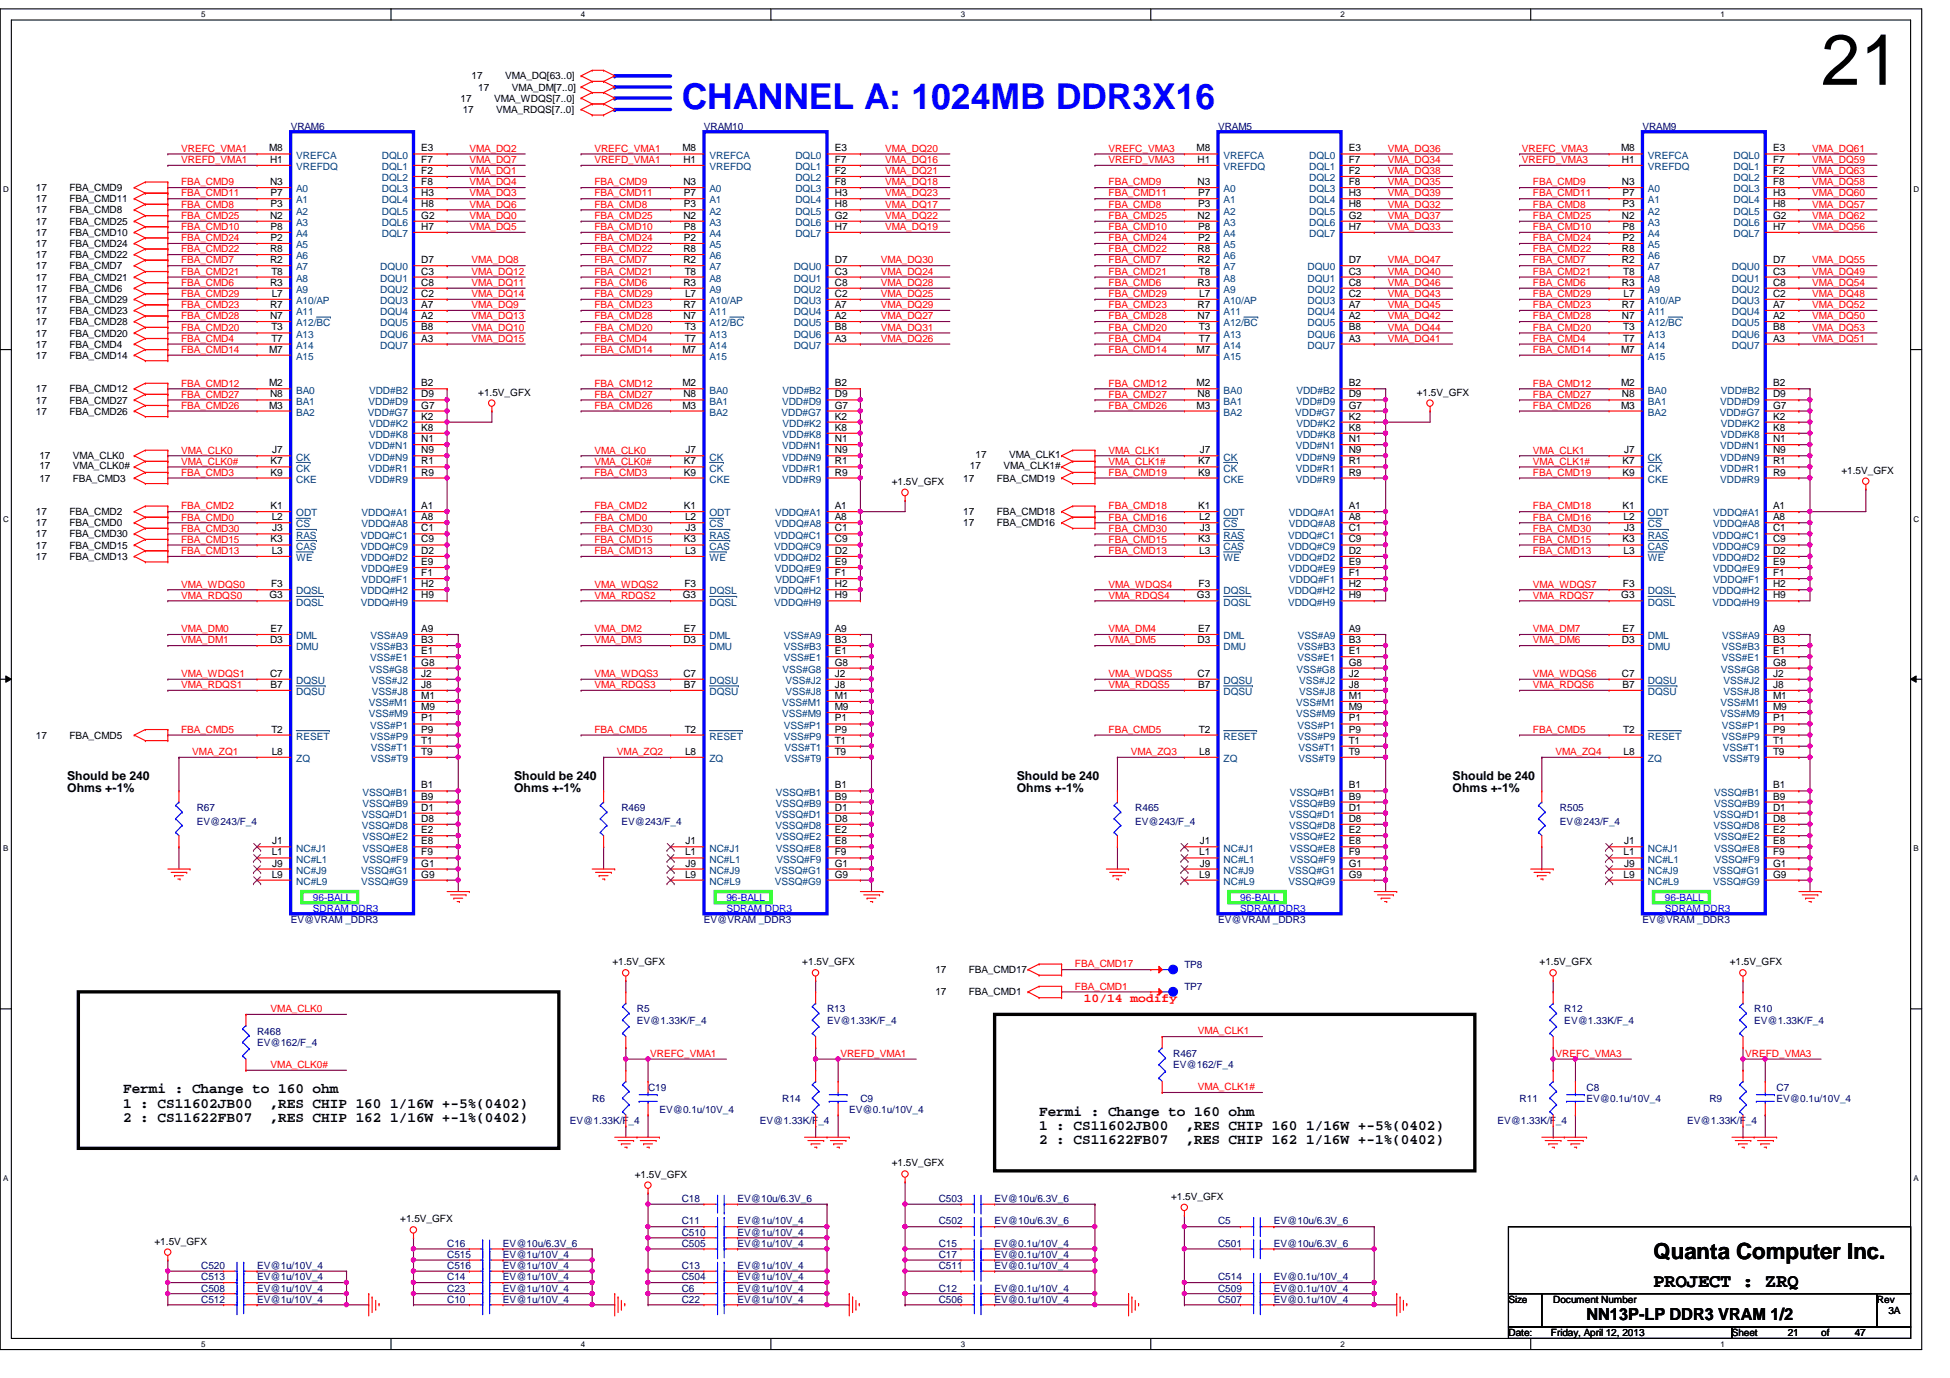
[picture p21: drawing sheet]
<svg xmlns="http://www.w3.org/2000/svg" width="297mm" height="210mm" viewBox="0 0 297 210" stroke-linecap="round" stroke-linejoin="round" font-family="sans-serif">
<defs><g id="words">
<text font-size="10.9" x="277.4" y="12.9">21</text>
<text font-size="5.4" fill="#00f" x="103.8" y="16.6">CHANNEL A: 1024MB DDR3X16</text>
<text font-size="3.4" x="251.9" y="191.7">Quanta Computer Inc.</text>
<text font-size="2.9" x="251.9" y="196">PROJECT : ZRQ</text>
<text font-size="2.5" x="241.7" y="201.1">NN13P-LP DDR3 VRAM 1/2</text>
<g font-size="2.2">
<text x="18.8" y="166.5">Fermi : Change to 160 ohm</text>
<text x="18.8" y="168.7">1 : CS11602JB00</text>
<text x="18.8" y="170.9">2 : CS11622FB07</text>
<text x="41.1" y="168.7">,RES CHIP 160 1/16W +-5%(0402)</text>
<text x="41.1" y="170.9">,RES CHIP 162 1/16W +-1%(0402)</text>
<text x="158.3" y="169.9">Fermi : Change to 160 ohm</text>
<text x="158.3" y="172.1">1 : CS11602JB00</text>
<text x="180.6" y="172.1">,RES CHIP 160 1/16W +-5%(0402)</text>
<text x="158.3" y="174.3">2 : CS11622FB07</text>
<text x="180.6" y="174.3">,RES CHIP 162 1/16W +-1%(0402)</text>
</g>
<g font-size="1.9">
<text x="10.2" y="118.7">Should be 240</text>
<text x="78.3" y="118.7">Should be 240</text>
<text x="154.9" y="118.7">Should be 240</text>
<text x="221.3" y="118.7">Should be 240</text>
<text x="10.2" y="120.6">Ohms +-1%</text>
<text x="78.3" y="120.6">Ohms +-1%</text>
<text x="154.9" y="120.6">Ohms +-1%</text>
<text x="221.3" y="120.6">Ohms +-1%</text>
</g>
<text font-size="1.9" fill="#f00" x="165.1" y="152.7">10/14 modify</text>
<g font-size="1.5">
<text x="70.1" y="15.5">17</text>
<text x="70.5" y="17.2">17</text>
<text x="71.8" y="12.1">17</text>
<text x="72.9" y="13.8">17</text>
<text x="75.3" y="15.5">VMA_WDQS[7..0]</text>
<text x="75.6" y="17.2">VMA_RDQS[7..0]</text>
<text x="77" y="12.1">VMA_DQ[63..0]</text>
<text x="78" y="13.8">VMA_DM[7..0]</text>
<text x="41" y="23.1">M8</text>
<text x="64.2" y="23.1">E3</text>
<text x="104" y="23.1">M8</text>
<text x="127.2" y="23.1">E3</text>
<text x="182.3" y="23.1">M8</text>
<text x="205.4" y="23.1">E3</text>
<text x="246.9" y="23.1">M8</text>
<text x="270.1" y="23.1">E3</text>
<text x="5.5" y="29.1">17</text>
<text x="10.6" y="29.1">FBA_CMD9</text>
<text x="41.1" y="28.2">N3</text>
<text x="41.1" y="24.8">H1</text>
<text x="41.2" y="29.9">P7</text>
<text x="64.2" y="24.8">F7</text>
<text x="64.2" y="26.5">F2</text>
<text x="64.2" y="28.2">F8</text>
<text x="64.2" y="29.9">H3</text>
<text x="104.1" y="28.2">N3</text>
<text x="104.1" y="24.8">H1</text>
<text x="104.2" y="29.9">P7</text>
<text x="127.2" y="24.8">F7</text>
<text x="127.2" y="26.5">F2</text>
<text x="127.2" y="28.2">F8</text>
<text x="127.2" y="29.9">H3</text>
<text x="182.4" y="28.2">N3</text>
<text x="182.4" y="24.8">H1</text>
<text x="182.5" y="29.9">P7</text>
<text x="205.4" y="24.8">F7</text>
<text x="205.4" y="26.5">F2</text>
<text x="205.4" y="28.2">F8</text>
<text x="205.4" y="29.9">H3</text>
<text x="247.1" y="28.2">N3</text>
<text x="247.1" y="24.8">H1</text>
<text x="247.1" y="29.9">P7</text>
<text x="270.1" y="24.8">F7</text>
<text x="270.1" y="26.5">F2</text>
<text x="270.1" y="28.2">F8</text>
<text x="270.1" y="29.9">H3</text>
<text x="5.5" y="32.5">17</text>
<text x="5.5" y="35.9">17</text>
<text x="5.5" y="30.8">17</text>
<text x="5.5" y="34.2">17</text>
<text x="10.6" y="32.5">FBA_CMD8</text>
<text x="10.6" y="35.9">FBA_CMD10</text>
<text x="10.6" y="30.8">FBA_CMD11</text>
<text x="10.6" y="34.2">FBA_CMD25</text>
<text x="41.1" y="33.3">N2</text>
<text x="41.2" y="31.6">P3</text>
<text x="41.2" y="35">P8</text>
<text x="64.2" y="31.6">H8</text>
<text x="64.2" y="33.3">G2</text>
<text x="64.2" y="35">H7</text>
<text x="104.1" y="33.3">N2</text>
<text x="104.2" y="31.6">P3</text>
<text x="104.2" y="35">P8</text>
<text x="127.2" y="31.6">H8</text>
<text x="127.2" y="33.3">G2</text>
<text x="127.2" y="35">H7</text>
<text x="182.4" y="33.3">N2</text>
<text x="182.5" y="31.6">P3</text>
<text x="182.5" y="35">P8</text>
<text x="205.4" y="31.6">H8</text>
<text x="205.4" y="33.3">G2</text>
<text x="205.4" y="35">H7</text>
<text x="247.1" y="33.3">N2</text>
<text x="247.1" y="31.6">P3</text>
<text x="247.1" y="35">P8</text>
<text x="270.1" y="31.6">H8</text>
<text x="270.1" y="33.3">G2</text>
<text x="270.1" y="35">H7</text>
<text x="5.5" y="41">17</text>
<text x="5.5" y="39.3">17</text>
<text x="5.5" y="37.6">17</text>
<text x="10.6" y="41">FBA_CMD7</text>
<text x="10.6" y="39.3">FBA_CMD22</text>
<text x="10.6" y="37.6">FBA_CMD24</text>
<text x="41.1" y="38.4">R8</text>
<text x="41.1" y="40.1">R2</text>
<text x="41.2" y="36.7">P2</text>
<text x="41.4" y="41.8">T8</text>
<text x="64.2" y="41.8">C3</text>
<text x="64.2" y="40.1">D7</text>
<text x="104.1" y="38.4">R8</text>
<text x="104.1" y="40.1">R2</text>
<text x="104.2" y="36.7">P2</text>
<text x="104.3" y="41.8">T8</text>
<text x="127.2" y="41.8">C3</text>
<text x="127.2" y="40.1">D7</text>
<text x="182.4" y="38.4">R8</text>
<text x="182.4" y="40.1">R2</text>
<text x="182.5" y="36.7">P2</text>
<text x="182.6" y="41.8">T8</text>
<text x="205.4" y="41.8">C3</text>
<text x="205.4" y="40.1">D7</text>
<text x="247.1" y="38.4">R8</text>
<text x="247.1" y="40.1">R2</text>
<text x="247.1" y="36.7">P2</text>
<text x="247.3" y="41.8">T8</text>
<text x="270.1" y="41.8">C3</text>
<text x="270.1" y="40.1">D7</text>
<text x="5.5" y="44.4">17</text>
<text x="5.5" y="42.8">17</text>
<text x="5.5" y="47.8">17</text>
<text x="5.5" y="46.1">17</text>
<text x="10.6" y="44.4">FBA_CMD6</text>
<text x="10.6" y="42.8">FBA_CMD21</text>
<text x="10.6" y="47.8">FBA_CMD23</text>
<text x="10.6" y="46.1">FBA_CMD29</text>
<text x="41.1" y="43.5">R3</text>
<text x="41.1" y="46.9">R7</text>
<text x="41.4" y="45.2">L7</text>
<text x="64.2" y="43.5">C8</text>
<text x="64.2" y="45.2">C2</text>
<text x="64.2" y="46.9">A7</text>
<text x="104.1" y="43.5">R3</text>
<text x="104.1" y="46.9">R7</text>
<text x="104.3" y="45.2">L7</text>
<text x="127.2" y="43.5">C8</text>
<text x="127.2" y="45.2">C2</text>
<text x="127.2" y="46.9">A7</text>
<text x="182.4" y="43.5">R3</text>
<text x="182.4" y="46.9">R7</text>
<text x="182.7" y="45.2">L7</text>
<text x="205.4" y="43.5">C8</text>
<text x="205.4" y="45.2">C2</text>
<text x="205.4" y="46.9">A7</text>
<text x="247.1" y="43.5">R3</text>
<text x="247.1" y="46.9">R7</text>
<text x="247.3" y="45.2">L7</text>
<text x="270.1" y="43.5">C8</text>
<text x="270.1" y="45.2">C2</text>
<text x="270.1" y="46.9">A7</text>
<text x="5.5" y="53">17</text>
<text x="5.5" y="51.3">17</text>
<text x="5.5" y="49.5">17</text>
<text x="10.6" y="53">FBA_CMD4</text>
<text x="10.6" y="51.3">FBA_CMD20</text>
<text x="10.6" y="49.5">FBA_CMD28</text>
<text x="41" y="53.7">M7</text>
<text x="41.1" y="48.6">N7</text>
<text x="41.4" y="50.3">T3</text>
<text x="41.4" y="52">T7</text>
<text x="64.2" y="48.6">A2</text>
<text x="64.2" y="50.3">B8</text>
<text x="64.2" y="52">A3</text>
<text x="104" y="53.7">M7</text>
<text x="104.1" y="48.6">N7</text>
<text x="104.3" y="50.3">T3</text>
<text x="104.3" y="52">T7</text>
<text x="127.2" y="48.6">A2</text>
<text x="127.2" y="50.3">B8</text>
<text x="127.2" y="52">A3</text>
<text x="182.3" y="53.7">M7</text>
<text x="182.4" y="48.6">N7</text>
<text x="182.6" y="50.3">T3</text>
<text x="182.6" y="52">T7</text>
<text x="205.4" y="48.6">A2</text>
<text x="205.4" y="50.3">B8</text>
<text x="205.4" y="52">A3</text>
<text x="246.9" y="53.7">M7</text>
<text x="247.1" y="48.6">N7</text>
<text x="247.3" y="50.3">T3</text>
<text x="247.3" y="52">T7</text>
<text x="270.1" y="48.6">A2</text>
<text x="270.1" y="50.3">B8</text>
<text x="270.1" y="52">A3</text>
<text x="5.5" y="59.8">17</text>
<text x="5.5" y="54.7">17</text>
<text x="10.6" y="59.8">FBA_CMD12</text>
<text x="10.6" y="54.7">FBA_CMD14</text>
<text x="41" y="58.8">M2</text>
<text x="64.2" y="58.8">B2</text>
<text x="104" y="58.8">M2</text>
<text x="127.2" y="58.8">B2</text>
<text x="182.3" y="58.8">M2</text>
<text x="205.4" y="58.8">B2</text>
<text x="246.9" y="58.8">M2</text>
<text x="270.1" y="58.8">B2</text>
<text x="5.5" y="63.2">17</text>
<text x="5.5" y="61.5">17</text>
<text x="10.6" y="63.2">FBA_CMD26</text>
<text x="10.6" y="61.5">FBA_CMD27</text>
<text x="41" y="62.2">M3</text>
<text x="41.1" y="60.5">N8</text>
<text x="64.2" y="60.5">D9</text>
<text x="64.2" y="62.2">G7</text>
<text x="64.2" y="63.9">K2</text>
<text x="64.2" y="65.6">K8</text>
<text x="72.9" y="60.3">+1.5V_GFX</text>
<text x="104" y="62.2">M3</text>
<text x="104.1" y="60.5">N8</text>
<text x="127.2" y="60.5">D9</text>
<text x="127.2" y="62.2">G7</text>
<text x="127.2" y="63.9">K2</text>
<text x="127.2" y="65.6">K8</text>
<text x="182.3" y="62.2">M3</text>
<text x="182.4" y="60.5">N8</text>
<text x="205.4" y="60.5">D9</text>
<text x="205.4" y="62.2">G7</text>
<text x="205.4" y="63.9">K2</text>
<text x="205.4" y="65.6">K8</text>
<text x="215.8" y="60.3">+1.5V_GFX</text>
<text x="246.9" y="62.2">M3</text>
<text x="247.1" y="60.5">N8</text>
<text x="270.1" y="60.5">D9</text>
<text x="270.1" y="62.2">G7</text>
<text x="270.1" y="63.9">K2</text>
<text x="270.1" y="65.6">K8</text>
<text x="6" y="70">17</text>
<text x="6" y="71.5">17</text>
<text x="11.1" y="70">VMA_CLK0</text>
<text x="11.1" y="71.5">VMA_CLK0#</text>
<text x="41.2" y="70.7">K7</text>
<text x="41.5" y="69">J7</text>
<text x="64.2" y="67.4">N1</text>
<text x="64.2" y="69">N9</text>
<text x="64.2" y="70.7">R1</text>
<text x="104.2" y="70.7">K7</text>
<text x="104.4" y="69">J7</text>
<text x="127.2" y="67.4">N1</text>
<text x="127.2" y="69">N9</text>
<text x="127.2" y="70.7">R1</text>
<text x="147.7" y="71.5">17</text>
<text x="148.6" y="69.8">17</text>
<text x="152.9" y="71.5">VMA_CLK1#</text>
<text x="153.7" y="69.8">VMA_CLK1</text>
<text x="182.5" y="70.7">K7</text>
<text x="182.7" y="69">J7</text>
<text x="205.4" y="67.4">N1</text>
<text x="205.4" y="69">N9</text>
<text x="205.4" y="70.7">R1</text>
<text x="247.1" y="70.7">K7</text>
<text x="247.4" y="69">J7</text>
<text x="270.1" y="67.4">N1</text>
<text x="270.1" y="69">N9</text>
<text x="270.1" y="70.7">R1</text>
<text x="6" y="73.4">17</text>
<text x="11.1" y="73.4">FBA_CMD3</text>
<text x="41.2" y="72.4">K9</text>
<text x="41.2" y="77.6">K1</text>
<text x="64.2" y="77.6">A1</text>
<text x="64.2" y="72.4">R9</text>
<text x="104.2" y="72.4">K9</text>
<text x="104.2" y="77.6">K1</text>
<text x="127.2" y="77.6">A1</text>
<text x="127.2" y="72.4">R9</text>
<text x="135.8" y="73.9">+1.5V_GFX</text>
<text x="146.7" y="73.4">17</text>
<text x="151.8" y="73.4">FBA_CMD19</text>
<text x="182.5" y="72.4">K9</text>
<text x="182.5" y="77.6">K1</text>
<text x="205.4" y="77.6">A1</text>
<text x="205.4" y="72.4">R9</text>
<text x="247.1" y="72.4">K9</text>
<text x="247.1" y="77.6">K1</text>
<text x="270.1" y="77.6">A1</text>
<text x="270.1" y="72.4">R9</text>
<text x="280.5" y="72.2">+1.5V_GFX</text>
<text x="5.5" y="80.2">17</text>
<text x="5.5" y="78.5">17</text>
<text x="5.5" y="83.6">17</text>
<text x="5.5" y="81.9">17</text>
<text x="10.6" y="80.2">FBA_CMD0</text>
<text x="10.6" y="78.5">FBA_CMD2</text>
<text x="10.6" y="83.6">FBA_CMD15</text>
<text x="10.6" y="81.9">FBA_CMD30</text>
<text x="41.2" y="82.6">K3</text>
<text x="41.4" y="79.2">L2</text>
<text x="41.5" y="80.9">J3</text>
<text x="64.2" y="79.2">A8</text>
<text x="64.2" y="80.9">C1</text>
<text x="64.2" y="82.6">C9</text>
<text x="104.2" y="82.6">K3</text>
<text x="104.3" y="79.2">L2</text>
<text x="104.4" y="80.9">J3</text>
<text x="127.2" y="79.2">A8</text>
<text x="127.2" y="80.9">C1</text>
<text x="127.2" y="82.6">C9</text>
<text x="146.7" y="80.2">17</text>
<text x="146.7" y="78.5">17</text>
<text x="151.8" y="80.2">FBA_CMD16</text>
<text x="151.8" y="78.5">FBA_CMD18</text>
<text x="182.5" y="82.6">K3</text>
<text x="182.7" y="79.2">L2</text>
<text x="182.7" y="80.9">J3</text>
<text x="205.4" y="79.2">A8</text>
<text x="205.4" y="80.9">C1</text>
<text x="205.4" y="82.6">C9</text>
<text x="247.1" y="82.6">K3</text>
<text x="247.3" y="79.2">L2</text>
<text x="247.4" y="80.9">J3</text>
<text x="270.1" y="79.2">A8</text>
<text x="270.1" y="80.9">C1</text>
<text x="270.1" y="82.6">C9</text>
<text x="5.5" y="85.3">17</text>
<text x="10.6" y="85.3">FBA_CMD13</text>
<text x="41.3" y="89.5">F3</text>
<text x="41.4" y="84.4">L3</text>
<text x="64.2" y="86.1">E9</text>
<text x="64.2" y="87.8">F1</text>
<text x="64.2" y="89.5">H2</text>
<text x="64.2" y="84.4">D2</text>
<text x="104.3" y="89.5">F3</text>
<text x="104.3" y="84.4">L3</text>
<text x="127.2" y="86.1">E9</text>
<text x="127.2" y="87.8">F1</text>
<text x="127.2" y="89.5">H2</text>
<text x="127.2" y="84.4">D2</text>
<text x="182.6" y="89.5">F3</text>
<text x="182.7" y="84.4">L3</text>
<text x="205.4" y="86.1">E9</text>
<text x="205.4" y="87.8">F1</text>
<text x="205.4" y="89.5">H2</text>
<text x="205.4" y="84.4">D2</text>
<text x="247.2" y="89.5">F3</text>
<text x="247.3" y="84.4">L3</text>
<text x="270.1" y="86.1">E9</text>
<text x="270.1" y="87.8">F1</text>
<text x="270.1" y="89.5">H2</text>
<text x="270.1" y="84.4">D2</text>
<text x="41.1" y="91.1">G3</text>
<text x="64.2" y="91.1">H9</text>
<text x="104" y="91.1">G3</text>
<text x="127.2" y="91.1">H9</text>
<text x="182.3" y="91.1">G3</text>
<text x="205.4" y="91.1">H9</text>
<text x="247" y="91.1">G3</text>
<text x="270.1" y="91.1">H9</text>
<text x="41.1" y="98">D3</text>
<text x="41.2" y="96.3">E7</text>
<text x="64.2" y="96.3">A9</text>
<text x="64.2" y="99.7">E1</text>
<text x="64.2" y="98">B3</text>
<text x="64.2" y="101.4">G8</text>
<text x="104.1" y="98">D3</text>
<text x="104.2" y="96.3">E7</text>
<text x="127.2" y="96.3">A9</text>
<text x="127.2" y="99.7">E1</text>
<text x="127.2" y="98">B3</text>
<text x="127.2" y="101.4">G8</text>
<text x="182.4" y="98">D3</text>
<text x="182.5" y="96.3">E7</text>
<text x="205.4" y="96.3">A9</text>
<text x="205.4" y="99.7">E1</text>
<text x="205.4" y="98">B3</text>
<text x="205.4" y="101.4">G8</text>
<text x="247.1" y="98">D3</text>
<text x="247.1" y="96.3">E7</text>
<text x="270.1" y="96.3">A9</text>
<text x="270.1" y="99.7">E1</text>
<text x="270.1" y="98">B3</text>
<text x="270.1" y="101.4">G8</text>
<text x="41.1" y="103.1">C7</text>
<text x="41.2" y="104.8">B7</text>
<text x="64.2" y="103.1">J2</text>
<text x="64.2" y="104.8">J8</text>
<text x="64.2" y="106.5">M1</text>
<text x="104.1" y="103.1">C7</text>
<text x="104.2" y="104.8">B7</text>
<text x="127.2" y="103.1">J2</text>
<text x="127.2" y="104.8">J8</text>
<text x="127.2" y="106.5">M1</text>
<text x="182.4" y="103.1">C7</text>
<text x="182.5" y="104.8">B7</text>
<text x="205.4" y="103.1">J2</text>
<text x="205.4" y="104.8">J8</text>
<text x="205.4" y="106.5">M1</text>
<text x="247.1" y="103.1">C7</text>
<text x="247.1" y="104.8">B7</text>
<text x="270.1" y="103.1">J2</text>
<text x="270.1" y="104.8">J8</text>
<text x="270.1" y="106.5">M1</text>
<text x="5.5" y="112.5">17</text>
<text x="10.6" y="112.5">FBA_CMD5</text>
<text x="41.4" y="111.6">T2</text>
<text x="64.2" y="108.2">M9</text>
<text x="64.2" y="109.9">P1</text>
<text x="64.2" y="111.6">P9</text>
<text x="64.2" y="113.3">T1</text>
<text x="104.3" y="111.6">T2</text>
<text x="127.2" y="108.2">M9</text>
<text x="127.2" y="109.9">P1</text>
<text x="127.2" y="111.6">P9</text>
<text x="127.2" y="113.3">T1</text>
<text x="182.6" y="111.6">T2</text>
<text x="205.4" y="108.2">M9</text>
<text x="205.4" y="109.9">P1</text>
<text x="205.4" y="111.6">P9</text>
<text x="205.4" y="113.3">T1</text>
<text x="247.3" y="111.6">T2</text>
<text x="270.1" y="108.2">M9</text>
<text x="270.1" y="109.9">P1</text>
<text x="270.1" y="111.6">P9</text>
<text x="270.1" y="113.3">T1</text>
<text x="41.4" y="115">L8</text>
<text x="64.2" y="115">T9</text>
<text x="104.3" y="115">L8</text>
<text x="127.2" y="115">T9</text>
<text x="182.7" y="115">L8</text>
<text x="205.4" y="115">T9</text>
<text x="247.3" y="115">L8</text>
<text x="270.1" y="115">T9</text>
<text x="64.2" y="123.5">D1</text>
<text x="64.2" y="120.1">B1</text>
<text x="64.2" y="121.8">B9</text>
<text x="64.2" y="125.2">D8</text>
<text x="127.2" y="123.5">D1</text>
<text x="127.2" y="120.1">B1</text>
<text x="127.2" y="121.8">B9</text>
<text x="127.2" y="125.2">D8</text>
<text x="205.4" y="123.5">D1</text>
<text x="205.4" y="120.1">B1</text>
<text x="205.4" y="121.8">B9</text>
<text x="205.4" y="125.2">D8</text>
<text x="270.1" y="123.5">D1</text>
<text x="270.1" y="120.1">B1</text>
<text x="270.1" y="121.8">B9</text>
<text x="270.1" y="125.2">D8</text>
<text x="41.4" y="130.3">L1</text>
<text x="41.5" y="128.6">J1</text>
<text x="41.5" y="132">J9</text>
<text x="64.2" y="126.9">E2</text>
<text x="64.2" y="128.6">E8</text>
<text x="64.2" y="130.3">F9</text>
<text x="64.2" y="132">G1</text>
<text x="104.3" y="130.3">L1</text>
<text x="104.4" y="128.6">J1</text>
<text x="104.4" y="132">J9</text>
<text x="127.2" y="126.9">E2</text>
<text x="127.2" y="128.6">E8</text>
<text x="127.2" y="130.3">F9</text>
<text x="127.2" y="132">G1</text>
<text x="182.7" y="130.3">L1</text>
<text x="182.7" y="128.6">J1</text>
<text x="182.7" y="132">J9</text>
<text x="205.4" y="126.9">E2</text>
<text x="205.4" y="128.6">E8</text>
<text x="205.4" y="130.3">F9</text>
<text x="205.4" y="132">G1</text>
<text x="247.3" y="130.3">L1</text>
<text x="247.4" y="128.6">J1</text>
<text x="247.4" y="132">J9</text>
<text x="270.1" y="126.9">E2</text>
<text x="270.1" y="128.6">E8</text>
<text x="270.1" y="130.3">F9</text>
<text x="270.1" y="132">G1</text>
<text x="41.4" y="133.7">L9</text>
<text x="64.2" y="133.7">G9</text>
<text x="104.3" y="133.7">L9</text>
<text x="127.2" y="133.7">G9</text>
<text x="182.7" y="133.7">L9</text>
<text x="205.4" y="133.7">G9</text>
<text x="247.3" y="133.7">L9</text>
<text x="270.1" y="133.7">G9</text>
<text x="93.3" y="147.1">+1.5V_GFX</text>
<text x="122.2" y="147.1">+1.5V_GFX</text>
<text x="142.5" y="148.3">17</text>
<text x="147.6" y="148.3">FBA_CMD17</text>
<text x="234.5" y="147.1">+1.5V_GFX</text>
<text x="263.5" y="147.1">+1.5V_GFX</text>
<text x="142.5" y="151.6">17</text>
<text x="147.6" y="151.6">FBA_CMD1</text>
<text x="96.7" y="179.4">+1.5V_GFX</text>
<text x="135.8" y="177.7">+1.5V_GFX</text>
<text x="178.4" y="182.8">+1.5V_GFX</text>
<text x="23.5" y="189.6">+1.5V_GFX</text>
<text x="61" y="186.2">+1.5V_GFX</text>
<text x="229.8" y="198.5">Size</text>
<text x="229.8" y="203.5">Date:</text>
<text x="236.3" y="203.5">Friday, April 12, 2013</text>
<text x="236.6" y="198.5">Document Number</text>
<text x="263.8" y="203.5">Sheet</text>
<text x="272.3" y="203.5">21</text>
<text x="277.4" y="203.5">of</text>
<text x="282.5" y="203.5">47</text>
<text x="285.9" y="198.5">Rev</text>
<text x="287.7" y="200.2">3A</text>
</g>
<g font-size="1.5" fill="#f00">
<text x="27.6" y="23.1">VREFC_VMA1</text>
<text x="71.5" y="23.1">VMA_DQ2</text>
<text x="90.5" y="23.1">VREFC_VMA1</text>
<text x="134.8" y="23.1">VMA_DQ20</text>
<text x="168.9" y="23.1">VREFC_VMA3</text>
<text x="211.4" y="23.1">VMA_DQ36</text>
<text x="231.8" y="23.1">VREFC_VMA3</text>
<text x="276.1" y="23.1">VMA_DQ61</text>
<text x="27.6" y="28.2">FBA_CMD9</text>
<text x="27.6" y="29.9">FBA_CMD11</text>
<text x="27.6" y="24.8">VREFD_VMA1</text>
<text x="71.5" y="26.5">VMA_DQ1</text>
<text x="71.5" y="28.2">VMA_DQ4</text>
<text x="71.5" y="24.8">VMA_DQ7</text>
<text x="71.5" y="29.9">VMA_DQ3</text>
<text x="90.5" y="24.8">VREFD_VMA1</text>
<text x="90.5" y="28.2">FBA_CMD9</text>
<text x="90.5" y="29.9">FBA_CMD11</text>
<text x="134.8" y="24.8">VMA_DQ16</text>
<text x="134.8" y="28.2">VMA_DQ18</text>
<text x="134.8" y="29.9">VMA_DQ23</text>
<text x="134.8" y="26.5">VMA_DQ21</text>
<text x="168.9" y="24.8">VREFD_VMA3</text>
<text x="168.9" y="28.2">FBA_CMD9</text>
<text x="168.9" y="29.9">FBA_CMD11</text>
<text x="211.4" y="26.5">VMA_DQ38</text>
<text x="211.4" y="28.2">VMA_DQ35</text>
<text x="211.4" y="29.9">VMA_DQ39</text>
<text x="211.4" y="24.8">VMA_DQ34</text>
<text x="231.8" y="24.8">VREFD_VMA3</text>
<text x="233.5" y="28.2">FBA_CMD9</text>
<text x="233.5" y="29.9">FBA_CMD11</text>
<text x="276.1" y="29.9">VMA_DQ60</text>
<text x="276.1" y="26.5">VMA_DQ63</text>
<text x="276.1" y="28.2">VMA_DQ58</text>
<text x="276.1" y="24.8">VMA_DQ59</text>
<text x="27.6" y="35.1">FBA_CMD10</text>
<text x="27.6" y="31.6">FBA_CMD8</text>
<text x="27.6" y="33.4">FBA_CMD25</text>
<text x="71.5" y="33.4">VMA_DQ0</text>
<text x="71.5" y="31.6">VMA_DQ6</text>
<text x="71.5" y="35.1">VMA_DQ5</text>
<text x="90.5" y="35.1">FBA_CMD10</text>
<text x="90.5" y="31.6">FBA_CMD8</text>
<text x="90.5" y="33.4">FBA_CMD25</text>
<text x="134.8" y="33.4">VMA_DQ22</text>
<text x="134.8" y="31.6">VMA_DQ17</text>
<text x="134.8" y="35.1">VMA_DQ19</text>
<text x="168.9" y="35.1">FBA_CMD10</text>
<text x="168.9" y="31.6">FBA_CMD8</text>
<text x="168.9" y="33.4">FBA_CMD25</text>
<text x="211.4" y="31.6">VMA_DQ32</text>
<text x="211.4" y="33.4">VMA_DQ37</text>
<text x="211.4" y="35.1">VMA_DQ33</text>
<text x="233.5" y="35.1">FBA_CMD10</text>
<text x="233.5" y="31.6">FBA_CMD8</text>
<text x="233.5" y="33.4">FBA_CMD25</text>
<text x="276.1" y="31.6">VMA_DQ57</text>
<text x="276.1" y="33.4">VMA_DQ62</text>
<text x="276.1" y="35.1">VMA_DQ56</text>
<text x="27.6" y="38.4">FBA_CMD22</text>
<text x="27.6" y="41.9">FBA_CMD21</text>
<text x="27.6" y="40.1">FBA_CMD7</text>
<text x="27.6" y="36.7">FBA_CMD24</text>
<text x="71.8" y="40.1">VMA_DQ8</text>
<text x="71.8" y="41.9">VMA_DQ12</text>
<text x="90.5" y="38.4">FBA_CMD22</text>
<text x="90.5" y="41.9">FBA_CMD21</text>
<text x="90.5" y="40.1">FBA_CMD7</text>
<text x="90.5" y="36.7">FBA_CMD24</text>
<text x="134.2" y="41.9">VMA_DQ24</text>
<text x="134.2" y="40.1">VMA_DQ30</text>
<text x="168.9" y="38.4">FBA_CMD22</text>
<text x="168.9" y="41.9">FBA_CMD21</text>
<text x="168.9" y="40.1">FBA_CMD7</text>
<text x="168.9" y="36.7">FBA_CMD24</text>
<text x="211.4" y="41.9">VMA_DQ40</text>
<text x="211.4" y="40.1">VMA_DQ47</text>
<text x="233.5" y="38.4">FBA_CMD22</text>
<text x="233.5" y="41.9">FBA_CMD21</text>
<text x="233.5" y="40.1">FBA_CMD7</text>
<text x="233.5" y="36.7">FBA_CMD24</text>
<text x="276.1" y="40.1">VMA_DQ55</text>
<text x="276.1" y="41.9">VMA_DQ49</text>
<text x="27.6" y="45.3">FBA_CMD29</text>
<text x="27.6" y="43.6">FBA_CMD6</text>
<text x="27.6" y="46.9">FBA_CMD23</text>
<text x="71.8" y="46.9">VMA_DQ9</text>
<text x="71.8" y="45.3">VMA_DQ14</text>
<text x="71.8" y="43.6">VMA_DQ11</text>
<text x="90.5" y="45.3">FBA_CMD29</text>
<text x="90.5" y="43.6">FBA_CMD6</text>
<text x="90.5" y="46.9">FBA_CMD23</text>
<text x="134.2" y="46.9">VMA_DQ29</text>
<text x="134.2" y="43.6">VMA_DQ28</text>
<text x="134.2" y="45.3">VMA_DQ25</text>
<text x="168.9" y="45.3">FBA_CMD29</text>
<text x="168.9" y="43.6">FBA_CMD6</text>
<text x="168.9" y="46.9">FBA_CMD23</text>
<text x="211.4" y="45.3">VMA_DQ43</text>
<text x="211.4" y="46.9">VMA_DQ45</text>
<text x="211.4" y="43.6">VMA_DQ46</text>
<text x="233.5" y="45.3">FBA_CMD29</text>
<text x="233.5" y="43.6">FBA_CMD6</text>
<text x="233.5" y="46.9">FBA_CMD23</text>
<text x="276.1" y="45.3">VMA_DQ48</text>
<text x="276.1" y="46.9">VMA_DQ52</text>
<text x="276.1" y="43.6">VMA_DQ54</text>
<text x="27.6" y="53.8">FBA_CMD14</text>
<text x="27.6" y="52.1">FBA_CMD4</text>
<text x="27.6" y="50.4">FBA_CMD20</text>
<text x="27.6" y="48.6">FBA_CMD28</text>
<text x="71.8" y="50.4">VMA_DQ10</text>
<text x="71.8" y="52.1">VMA_DQ15</text>
<text x="71.8" y="48.6">VMA_DQ13</text>
<text x="90.5" y="53.8">FBA_CMD14</text>
<text x="90.5" y="52.1">FBA_CMD4</text>
<text x="90.5" y="50.4">FBA_CMD20</text>
<text x="90.5" y="48.6">FBA_CMD28</text>
<text x="134.2" y="50.4">VMA_DQ31</text>
<text x="134.2" y="48.6">VMA_DQ27</text>
<text x="134.2" y="52.1">VMA_DQ26</text>
<text x="168.9" y="53.8">FBA_CMD14</text>
<text x="168.9" y="52.1">FBA_CMD4</text>
<text x="168.9" y="50.4">FBA_CMD20</text>
<text x="168.9" y="48.6">FBA_CMD28</text>
<text x="211.4" y="48.6">VMA_DQ42</text>
<text x="211.4" y="50.4">VMA_DQ44</text>
<text x="211.4" y="52.1">VMA_DQ41</text>
<text x="233.5" y="53.8">FBA_CMD14</text>
<text x="233.5" y="52.1">FBA_CMD4</text>
<text x="233.5" y="50.4">FBA_CMD20</text>
<text x="233.5" y="48.6">FBA_CMD28</text>
<text x="276.1" y="50.4">VMA_DQ53</text>
<text x="276.1" y="48.6">VMA_DQ50</text>
<text x="276.1" y="52.1">VMA_DQ51</text>
<text x="27.6" y="58.9">FBA_CMD12</text>
<text x="90.5" y="58.9">FBA_CMD12</text>
<text x="168.9" y="58.9">FBA_CMD12</text>
<text x="233.5" y="58.9">FBA_CMD12</text>
<text x="27.6" y="60.6">FBA_CMD27</text>
<text x="27.6" y="62.3">FBA_CMD26</text>
<text x="90.5" y="60.6">FBA_CMD27</text>
<text x="90.5" y="62.3">FBA_CMD26</text>
<text x="168.9" y="60.6">FBA_CMD27</text>
<text x="168.9" y="62.3">FBA_CMD26</text>
<text x="233.5" y="60.6">FBA_CMD27</text>
<text x="233.5" y="62.3">FBA_CMD26</text>
<text x="27.6" y="69.1">VMA_CLK0</text>
<text x="27.6" y="70.8">VMA_CLK0#</text>
<text x="90.5" y="69.1">VMA_CLK0</text>
<text x="90.5" y="70.8">VMA_CLK0#</text>
<text x="168.9" y="69.1">VMA_CLK1</text>
<text x="168.9" y="70.8">VMA_CLK1#</text>
<text x="233.5" y="69.1">VMA_CLK1</text>
<text x="233.5" y="70.8">VMA_CLK1#</text>
<text x="27.6" y="72.5">FBA_CMD3</text>
<text x="27.6" y="77.6">FBA_CMD2</text>
<text x="90.5" y="72.5">FBA_CMD3</text>
<text x="90.5" y="77.6">FBA_CMD2</text>
<text x="168.9" y="72.5">FBA_CMD19</text>
<text x="168.9" y="77.6">FBA_CMD18</text>
<text x="233.5" y="72.5">FBA_CMD19</text>
<text x="233.5" y="77.6">FBA_CMD18</text>
<text x="27.6" y="81">FBA_CMD30</text>
<text x="27.6" y="79.3">FBA_CMD0</text>
<text x="27.6" y="82.7">FBA_CMD15</text>
<text x="90.5" y="81">FBA_CMD30</text>
<text x="90.5" y="79.3">FBA_CMD0</text>
<text x="90.5" y="82.7">FBA_CMD15</text>
<text x="168.9" y="81">FBA_CMD30</text>
<text x="168.9" y="79.3">FBA_CMD16</text>
<text x="168.9" y="82.7">FBA_CMD15</text>
<text x="233.5" y="81">FBA_CMD30</text>
<text x="233.5" y="79.3">FBA_CMD16</text>
<text x="233.5" y="82.7">FBA_CMD15</text>
<text x="27.6" y="84.4">FBA_CMD13</text>
<text x="27.6" y="89.5">VMA_WDQS0</text>
<text x="90.5" y="89.5">VMA_WDQS2</text>
<text x="90.5" y="84.4">FBA_CMD13</text>
<text x="168.9" y="89.5">VMA_WDQS4</text>
<text x="168.9" y="84.4">FBA_CMD13</text>
<text x="233.5" y="84.4">FBA_CMD13</text>
<text x="233.5" y="89.5">VMA_WDQS7</text>
<text x="27.6" y="91.2">VMA_RDQS0</text>
<text x="90.5" y="91.2">VMA_RDQS2</text>
<text x="168.9" y="91.2">VMA_RDQS4</text>
<text x="233.5" y="91.2">VMA_RDQS7</text>
<text x="27.6" y="98">VMA_DM1</text>
<text x="27.6" y="96.3">VMA_DM0</text>
<text x="90.5" y="96.3">VMA_DM2</text>
<text x="90.5" y="98">VMA_DM3</text>
<text x="168.9" y="96.3">VMA_DM4</text>
<text x="168.9" y="98">VMA_DM5</text>
<text x="233.5" y="96.3">VMA_DM7</text>
<text x="233.5" y="98">VMA_DM6</text>
<text x="27.6" y="104.8">VMA_RDQS1</text>
<text x="27.6" y="103.1">VMA_WDQS1</text>
<text x="90.5" y="103.1">VMA_WDQS3</text>
<text x="90.5" y="104.8">VMA_RDQS3</text>
<text x="168.9" y="104.8">VMA_RDQS5</text>
<text x="168.9" y="103.1">VMA_WDQS5</text>
<text x="233.5" y="104.8">VMA_RDQS6</text>
<text x="233.5" y="103.1">VMA_WDQS6</text>
<text x="27.6" y="111.6">FBA_CMD5</text>
<text x="90.5" y="111.6">FBA_CMD5</text>
<text x="168.9" y="111.6">FBA_CMD5</text>
<text x="233.5" y="111.6">FBA_CMD5</text>
<text x="29.3" y="115">VMA_ZQ1</text>
<text x="94" y="115">VMA_ZQ2</text>
<text x="172.3" y="115">VMA_ZQ3</text>
<text x="236.9" y="115">VMA_ZQ4</text>
<text x="163.7" y="147.4">FBA_CMD17</text>
<text x="41.2" y="154.2">VMA_CLK0</text>
<text x="163.7" y="150.7">FBA_CMD1</text>
<text x="99.1" y="161">VREFC_VMA1</text>
<text x="128" y="161">VREFD_VMA1</text>
<text x="182.5" y="157.6">VMA_CLK1</text>
<text x="236.9" y="161">VREFC_VMA3</text>
<text x="265.9" y="161">VREFD_VMA3</text>
<text x="41.2" y="162.7">VMA_CLK0#</text>
<text x="182.5" y="166.1">VMA_CLK1#</text>
</g>
<g font-size="1.5" fill="#000080">
<text x="44.3" y="19.8">VRAM6</text>
<text x="107.2" y="19.8">VRAM10</text>
<text x="185.5" y="19.8">VRAM5</text>
<text x="250.2" y="19.8">VRAM9</text>
<text x="30" y="123.6">R67</text>
<text x="30" y="125.6">EV@243/F_4</text>
<text x="94.7" y="123.6">R469</text>
<text x="94.7" y="125.6">EV@243/F_4</text>
<text x="172.9" y="123.6">R465</text>
<text x="172.9" y="125.6">EV@243/F_4</text>
<text x="237.6" y="123.6">R505</text>
<text x="237.6" y="125.6">EV@243/F_4</text>
<text x="44.3" y="140.6">EV@VRAM _DDR3</text>
<text x="107.2" y="140.6">EV@VRAM _DDR3</text>
<text x="185.5" y="140.6">EV@VRAM _DDR3</text>
<text x="250.2" y="140.6">EV@VRAM _DDR3</text>
<text x="180.4" y="147.4">TP8</text>
<text x="97" y="154.2">R5</text>
<text x="97" y="155.9">EV@1.33K/F_4</text>
<text x="126" y="154.2">R13</text>
<text x="126" y="155.9">EV@1.33K/F_4</text>
<text x="180.4" y="150.8">TP7</text>
<text x="238.3" y="154.2">R12</text>
<text x="238.3" y="155.9">EV@1.33K/F_4</text>
<text x="267.2" y="154.2">R10</text>
<text x="267.2" y="155.9">EV@1.33K/F_4</text>
<text x="39.2" y="157.6">R468</text>
<text x="39.2" y="159.3">EV@162/F_4</text>
<text x="178.7" y="161">R467</text>
<text x="90.2" y="167.8">R6</text>
<text x="98.7" y="166.1">C19</text>
<text x="119.2" y="167.8">R14</text>
<text x="131.1" y="167.8">C9</text>
<text x="178.7" y="162.7">EV@162/F_4</text>
<text x="231.5" y="167.8">R11</text>
<text x="241.7" y="166.1">C8</text>
<text x="241.7" y="167.8">EV@0.1u/10V_4</text>
<text x="260.4" y="167.8">R9</text>
<text x="270.6" y="166.1">C7</text>
<text x="270.6" y="167.8">EV@0.1u/10V_4</text>
<text x="86.8" y="171.2">EV@1.33K/F_4</text>
<text x="100.5" y="169.5">EV@0.1u/10V_4</text>
<text x="115.7" y="171.2">EV@1.33K/F_4</text>
<text x="129.4" y="169.5">EV@0.1u/10V_4</text>
<text x="228.1" y="171.2">EV@1.33K/F_4</text>
<text x="257" y="171.2">EV@1.33K/F_4</text>
<text x="103.8" y="183.1">C18</text>
<text x="112.3" y="183.1">EV@10u/6.3V_6</text>
<text x="143" y="183.1">C503</text>
<text x="151.5" y="183.1">EV@10u/6.3V_6</text>
<text x="68.1" y="191.6">C515</text>
<text x="68.1" y="189.9">C16</text>
<text x="76.6" y="189.9">EV@10u/6.3V_6</text>
<text x="76.6" y="191.6">EV@1u/10V_4</text>
<text x="103.8" y="189.9">C505</text>
<text x="103.8" y="188.3">C510</text>
<text x="103.8" y="186.5">C11</text>
<text x="112.3" y="186.5">EV@1u/10V_4</text>
<text x="112.3" y="189.9">EV@1u/10V_4</text>
<text x="112.3" y="188.3">EV@1u/10V_4</text>
<text x="143" y="186.5">C502</text>
<text x="143" y="191.6">C17</text>
<text x="143" y="189.9">C15</text>
<text x="151.5" y="191.6">EV@0.1u/10V_4</text>
<text x="151.5" y="189.9">EV@0.1u/10V_4</text>
<text x="151.5" y="186.5">EV@10u/6.3V_6</text>
<text x="185.5" y="186.5">C5</text>
<text x="185.5" y="189.9">C501</text>
<text x="194.1" y="186.5">EV@10u/6.3V_6</text>
<text x="194.1" y="189.9">EV@10u/6.3V_6</text>
<text x="30.6" y="193.3">C520</text>
<text x="30.6" y="195">C513</text>
<text x="30.6" y="196.8">C508</text>
<text x="39.2" y="193.3">EV@1u/10V_4</text>
<text x="39.2" y="195">EV@1u/10V_4</text>
<text x="39.2" y="196.8">EV@1u/10V_4</text>
<text x="68.1" y="193.3">C516</text>
<text x="68.1" y="195">C14</text>
<text x="68.1" y="196.8">C23</text>
<text x="76.6" y="195">EV@1u/10V_4</text>
<text x="76.6" y="196.8">EV@1u/10V_4</text>
<text x="76.6" y="193.3">EV@1u/10V_4</text>
<text x="103.8" y="193.3">C13</text>
<text x="103.8" y="195">C504</text>
<text x="103.8" y="196.8">C6</text>
<text x="112.3" y="193.3">EV@1u/10V_4</text>
<text x="112.3" y="195">EV@1u/10V_4</text>
<text x="112.3" y="196.8">EV@1u/10V_4</text>
<text x="143" y="193.3">C511</text>
<text x="143" y="196.8">C12</text>
<text x="151.5" y="196.8">EV@0.1u/10V_4</text>
<text x="151.5" y="193.3">EV@0.1u/10V_4</text>
<text x="185.5" y="196.8">C509</text>
<text x="185.5" y="195">C514</text>
<text x="194.1" y="196.8">EV@0.1u/10V_4</text>
<text x="194.1" y="195">EV@0.1u/10V_4</text>
<text x="30.6" y="198.5">C512</text>
<text x="39.2" y="198.5">EV@1u/10V_4</text>
<text x="68.1" y="198.5">C10</text>
<text x="76.6" y="198.5">EV@1u/10V_4</text>
<text x="103.8" y="198.5">C22</text>
<text x="112.3" y="198.5">EV@1u/10V_4</text>
<text x="143" y="198.5">C506</text>
<text x="151.5" y="198.5">EV@0.1u/10V_4</text>
<text x="185.5" y="198.5">C507</text>
<text x="194.1" y="198.5">EV@0.1u/10V_4</text>
</g>
<g font-size="1.5" fill="#004080">
<text x="45.1" y="24.2">VREFCA</text>
<text x="45.1" y="29.3">A0</text>
<text x="45.1" y="25.9">VREFDQ</text>
<text x="58.2" y="24.2">DQL0</text>
<text x="58.2" y="25.9">DQL1</text>
<text x="58.2" y="27.6">DQL2</text>
<text x="58.2" y="29.3">DQL3</text>
<text x="108.1" y="24.2">VREFCA</text>
<text x="108.1" y="29.3">A0</text>
<text x="108.1" y="25.9">VREFDQ</text>
<text x="121.2" y="24.2">DQL0</text>
<text x="121.2" y="25.9">DQL1</text>
<text x="121.2" y="27.6">DQL2</text>
<text x="121.2" y="29.3">DQL3</text>
<text x="186.4" y="24.2">VREFCA</text>
<text x="186.4" y="29.3">A0</text>
<text x="186.4" y="25.9">VREFDQ</text>
<text x="199.4" y="24.2">DQL0</text>
<text x="199.4" y="25.9">DQL1</text>
<text x="199.4" y="27.6">DQL2</text>
<text x="199.4" y="29.3">DQL3</text>
<text x="251" y="24.2">VREFCA</text>
<text x="251" y="29.3">A0</text>
<text x="251" y="25.9">VREFDQ</text>
<text x="264.1" y="24.2">DQL0</text>
<text x="264.1" y="25.9">DQL1</text>
<text x="264.1" y="27.6">DQL2</text>
<text x="264.1" y="29.3">DQL3</text>
<text x="45.1" y="32.7">A2</text>
<text x="45.1" y="34.4">A3</text>
<text x="45.1" y="31">A1</text>
<text x="58.2" y="31">DQL4</text>
<text x="58.2" y="32.7">DQL5</text>
<text x="58.2" y="34.4">DQL6</text>
<text x="108.1" y="32.7">A2</text>
<text x="108.1" y="34.4">A3</text>
<text x="108.1" y="31">A1</text>
<text x="121.2" y="31">DQL4</text>
<text x="121.2" y="32.7">DQL5</text>
<text x="121.2" y="34.4">DQL6</text>
<text x="186.4" y="32.7">A2</text>
<text x="186.4" y="34.4">A3</text>
<text x="186.4" y="31">A1</text>
<text x="199.4" y="31">DQL4</text>
<text x="199.4" y="32.7">DQL5</text>
<text x="199.4" y="34.4">DQL6</text>
<text x="251" y="32.7">A2</text>
<text x="251" y="34.4">A3</text>
<text x="251" y="31">A1</text>
<text x="264.1" y="31">DQL4</text>
<text x="264.1" y="32.7">DQL5</text>
<text x="264.1" y="34.4">DQL6</text>
<text x="45.1" y="36.1">A4</text>
<text x="45.1" y="37.8">A5</text>
<text x="45.1" y="39.5">A6</text>
<text x="45.1" y="41.2">A7</text>
<text x="57.9" y="41.2">DQU0</text>
<text x="58.2" y="36.1">DQL7</text>
<text x="108.1" y="36.1">A4</text>
<text x="108.1" y="37.8">A5</text>
<text x="108.1" y="39.5">A6</text>
<text x="108.1" y="41.2">A7</text>
<text x="120.9" y="41.2">DQU0</text>
<text x="121.2" y="36.1">DQL7</text>
<text x="186.4" y="36.1">A4</text>
<text x="186.4" y="37.8">A5</text>
<text x="186.4" y="39.5">A6</text>
<text x="186.4" y="41.2">A7</text>
<text x="199.2" y="41.2">DQU0</text>
<text x="199.4" y="36.1">DQL7</text>
<text x="251" y="36.1">A4</text>
<text x="251" y="37.8">A5</text>
<text x="251" y="39.5">A6</text>
<text x="251" y="41.2">A7</text>
<text x="263.8" y="41.2">DQU0</text>
<text x="264.1" y="36.1">DQL7</text>
<text x="45.1" y="42.9">A8</text>
<text x="45.1" y="44.6">A9</text>
<text x="45.1" y="46.3">A10/AP</text>
<text x="57.9" y="42.9">DQU1</text>
<text x="57.9" y="44.6">DQU2</text>
<text x="57.9" y="46.3">DQU3</text>
<text x="108.1" y="42.9">A8</text>
<text x="108.1" y="44.6">A9</text>
<text x="108.1" y="46.3">A10/AP</text>
<text x="120.9" y="42.9">DQU1</text>
<text x="120.9" y="44.6">DQU2</text>
<text x="120.9" y="46.3">DQU3</text>
<text x="186.4" y="42.9">A8</text>
<text x="186.4" y="44.6">A9</text>
<text x="186.4" y="46.3">A10/AP</text>
<text x="199.2" y="42.9">DQU1</text>
<text x="199.2" y="44.6">DQU2</text>
<text x="199.2" y="46.3">DQU3</text>
<text x="251" y="42.9">A8</text>
<text x="251" y="44.6">A9</text>
<text x="251" y="46.3">A10/AP</text>
<text x="263.8" y="42.9">DQU1</text>
<text x="263.8" y="44.6">DQU2</text>
<text x="263.8" y="46.3">DQU3</text>
<text x="45.1" y="48">A11</text>
<text x="45.1" y="49.7">A12/BC</text>
<text x="45.1" y="51.4">A13</text>
<text x="45.1" y="53.1">A14</text>
<text x="57.9" y="48">DQU4</text>
<text x="57.9" y="49.7">DQU5</text>
<text x="57.9" y="51.4">DQU6</text>
<text x="57.9" y="53.1">DQU7</text>
<text x="108.1" y="48">A11</text>
<text x="108.1" y="49.7">A12/BC</text>
<text x="108.1" y="51.4">A13</text>
<text x="108.1" y="53.1">A14</text>
<text x="120.9" y="48">DQU4</text>
<text x="120.9" y="49.7">DQU5</text>
<text x="120.9" y="51.4">DQU6</text>
<text x="120.9" y="53.1">DQU7</text>
<text x="186.4" y="48">A11</text>
<text x="186.4" y="49.7">A12/BC</text>
<text x="186.4" y="51.4">A13</text>
<text x="186.4" y="53.1">A14</text>
<text x="199.2" y="48">DQU4</text>
<text x="199.2" y="49.7">DQU5</text>
<text x="199.2" y="51.4">DQU6</text>
<text x="199.2" y="53.1">DQU7</text>
<text x="251" y="48">A11</text>
<text x="251" y="49.7">A12/BC</text>
<text x="251" y="51.4">A13</text>
<text x="251" y="53.1">A14</text>
<text x="263.8" y="48">DQU4</text>
<text x="263.8" y="49.7">DQU5</text>
<text x="263.8" y="51.4">DQU6</text>
<text x="263.8" y="53.1">DQU7</text>
<text x="45.1" y="59.9">BA0</text>
<text x="45.1" y="54.8">A15</text>
<text x="56.2" y="59.9">VDD#B2</text>
<text x="108.1" y="59.9">BA0</text>
<text x="108.1" y="54.8">A15</text>
<text x="119.2" y="59.9">VDD#B2</text>
<text x="186.4" y="59.9">BA0</text>
<text x="186.4" y="54.8">A15</text>
<text x="197.5" y="59.9">VDD#B2</text>
<text x="251" y="59.9">BA0</text>
<text x="251" y="54.8">A15</text>
<text x="262.1" y="59.9">VDD#B2</text>
<text x="45.1" y="61.6">BA1</text>
<text x="45.1" y="63.3">BA2</text>
<text x="56" y="63.3">VDD#G7</text>
<text x="56.1" y="61.6">VDD#D9</text>
<text x="56.2" y="65">VDD#K2</text>
<text x="108.1" y="61.6">BA1</text>
<text x="108.1" y="63.3">BA2</text>
<text x="119" y="63.3">VDD#G7</text>
<text x="119.1" y="61.6">VDD#D9</text>
<text x="119.2" y="65">VDD#K2</text>
<text x="186.4" y="61.6">BA1</text>
<text x="186.4" y="63.3">BA2</text>
<text x="197.3" y="63.3">VDD#G7</text>
<text x="197.4" y="61.6">VDD#D9</text>
<text x="197.5" y="65">VDD#K2</text>
<text x="251" y="61.6">BA1</text>
<text x="251" y="63.3">BA2</text>
<text x="262" y="63.3">VDD#G7</text>
<text x="262" y="61.6">VDD#D9</text>
<text x="262.1" y="65">VDD#K2</text>
<text x="45.1" y="70.1">CK</text>
<text x="45.1" y="71.8">CK</text>
<text x="56.1" y="68.5">VDD#N1</text>
<text x="56.1" y="70.1">VDD#N9</text>
<text x="56.1" y="71.8">VDD#R1</text>
<text x="56.2" y="66.7">VDD#K8</text>
<text x="108.1" y="70.1">CK</text>
<text x="108.1" y="71.8">CK</text>
<text x="119.1" y="68.5">VDD#N1</text>
<text x="119.1" y="70.1">VDD#N9</text>
<text x="119.1" y="71.8">VDD#R1</text>
<text x="119.2" y="66.7">VDD#K8</text>
<text x="186.4" y="70.1">CK</text>
<text x="186.4" y="71.8">CK</text>
<text x="197.4" y="68.5">VDD#N1</text>
<text x="197.4" y="70.1">VDD#N9</text>
<text x="197.4" y="71.8">VDD#R1</text>
<text x="197.5" y="66.7">VDD#K8</text>
<text x="251" y="70.1">CK</text>
<text x="251" y="71.8">CK</text>
<text x="262" y="68.5">VDD#N1</text>
<text x="262" y="70.1">VDD#N9</text>
<text x="262" y="71.8">VDD#R1</text>
<text x="262.1" y="66.7">VDD#K8</text>
<text x="45.1" y="73.5">CKE</text>
<text x="56.1" y="73.5">VDD#R9</text>
<text x="108.1" y="73.5">CKE</text>
<text x="119.1" y="73.5">VDD#R9</text>
<text x="186.4" y="73.5">CKE</text>
<text x="197.4" y="73.5">VDD#R9</text>
<text x="251" y="73.5">CKE</text>
<text x="262" y="73.5">VDD#R9</text>
<text x="45.1" y="82">RAS</text>
<text x="45.1" y="83.7">CAS</text>
<text x="45.1" y="80.3">CS</text>
<text x="45.1" y="78.7">ODT</text>
<text x="54.9" y="82">VDDQ#C1</text>
<text x="54.9" y="83.7">VDDQ#C9</text>
<text x="55.1" y="78.7">VDDQ#A1</text>
<text x="55.1" y="80.3">VDDQ#A8</text>
<text x="108.1" y="82">RAS</text>
<text x="108.1" y="83.7">CAS</text>
<text x="108.1" y="80.3">CS</text>
<text x="108.1" y="78.7">ODT</text>
<text x="117.9" y="82">VDDQ#C1</text>
<text x="117.9" y="83.7">VDDQ#C9</text>
<text x="118.1" y="78.7">VDDQ#A1</text>
<text x="118.1" y="80.3">VDDQ#A8</text>
<text x="186.4" y="82">RAS</text>
<text x="186.4" y="83.7">CAS</text>
<text x="186.4" y="80.3">CS</text>
<text x="186.4" y="78.7">ODT</text>
<text x="196.2" y="82">VDDQ#C1</text>
<text x="196.2" y="83.7">VDDQ#C9</text>
<text x="196.3" y="78.7">VDDQ#A1</text>
<text x="196.3" y="80.3">VDDQ#A8</text>
<text x="251" y="82">RAS</text>
<text x="251" y="83.7">CAS</text>
<text x="251" y="80.3">CS</text>
<text x="251" y="78.7">ODT</text>
<text x="260.9" y="82">VDDQ#C1</text>
<text x="260.9" y="83.7">VDDQ#C9</text>
<text x="261" y="78.7">VDDQ#A1</text>
<text x="261" y="80.3">VDDQ#A8</text>
<text x="45.1" y="85.5">WE</text>
<text x="54.9" y="85.5">VDDQ#D2</text>
<text x="55" y="87.2">VDDQ#E9</text>
<text x="55.1" y="88.9">VDDQ#F1</text>
<text x="108.1" y="85.5">WE</text>
<text x="117.9" y="85.5">VDDQ#D2</text>
<text x="118" y="87.2">VDDQ#E9</text>
<text x="118.1" y="88.9">VDDQ#F1</text>
<text x="186.4" y="85.5">WE</text>
<text x="196.2" y="85.5">VDDQ#D2</text>
<text x="196.3" y="87.2">VDDQ#E9</text>
<text x="196.4" y="88.9">VDDQ#F1</text>
<text x="251" y="85.5">WE</text>
<text x="260.9" y="85.5">VDDQ#D2</text>
<text x="260.9" y="87.2">VDDQ#E9</text>
<text x="261" y="88.9">VDDQ#F1</text>
<text x="45.1" y="90.6">DQSL</text>
<text x="45.1" y="92.2">DQSL</text>
<text x="54.9" y="90.6">VDDQ#H2</text>
<text x="54.9" y="92.2">VDDQ#H9</text>
<text x="108.1" y="90.6">DQSL</text>
<text x="108.1" y="92.2">DQSL</text>
<text x="117.9" y="90.6">VDDQ#H2</text>
<text x="117.9" y="92.2">VDDQ#H9</text>
<text x="186.4" y="90.6">DQSL</text>
<text x="186.4" y="92.2">DQSL</text>
<text x="196.2" y="90.6">VDDQ#H2</text>
<text x="196.2" y="92.2">VDDQ#H9</text>
<text x="251" y="90.6">DQSL</text>
<text x="251" y="92.2">DQSL</text>
<text x="260.9" y="90.6">VDDQ#H2</text>
<text x="260.9" y="92.2">VDDQ#H9</text>
<text x="45.1" y="99.1">DMU</text>
<text x="45.1" y="97.4">DML</text>
<text x="56.4" y="100.8">VSS#E1</text>
<text x="56.4" y="99.1">VSS#B3</text>
<text x="56.4" y="97.4">VSS#A9</text>
<text x="108.1" y="99.1">DMU</text>
<text x="108.1" y="97.4">DML</text>
<text x="119.4" y="100.8">VSS#E1</text>
<text x="119.4" y="99.1">VSS#B3</text>
<text x="119.4" y="97.4">VSS#A9</text>
<text x="186.4" y="99.1">DMU</text>
<text x="186.4" y="97.4">DML</text>
<text x="197.7" y="100.8">VSS#E1</text>
<text x="197.7" y="99.1">VSS#B3</text>
<text x="197.7" y="97.4">VSS#A9</text>
<text x="251" y="99.1">DMU</text>
<text x="251" y="97.4">DML</text>
<text x="262.3" y="100.8">VSS#E1</text>
<text x="262.3" y="99.1">VSS#B3</text>
<text x="262.3" y="97.4">VSS#A9</text>
<text x="45.1" y="105.9">DQSU</text>
<text x="45.1" y="104.2">DQSU</text>
<text x="56.2" y="107.6">VSS#M1</text>
<text x="56.2" y="102.5">VSS#G8</text>
<text x="56.6" y="104.2">VSS#J2</text>
<text x="56.6" y="105.9">VSS#J8</text>
<text x="108.1" y="105.9">DQSU</text>
<text x="108.1" y="104.2">DQSU</text>
<text x="119.2" y="107.6">VSS#M1</text>
<text x="119.2" y="102.5">VSS#G8</text>
<text x="119.6" y="104.2">VSS#J2</text>
<text x="119.6" y="105.9">VSS#J8</text>
<text x="186.4" y="105.9">DQSU</text>
<text x="186.4" y="104.2">DQSU</text>
<text x="197.4" y="107.6">VSS#M1</text>
<text x="197.5" y="102.5">VSS#G8</text>
<text x="197.9" y="104.2">VSS#J2</text>
<text x="197.9" y="105.9">VSS#J8</text>
<text x="251" y="105.9">DQSU</text>
<text x="251" y="104.2">DQSU</text>
<text x="262.1" y="107.6">VSS#M1</text>
<text x="262.1" y="102.5">VSS#G8</text>
<text x="262.5" y="104.2">VSS#J2</text>
<text x="262.5" y="105.9">VSS#J8</text>
<text x="45.1" y="112.7">RESET</text>
<text x="56.2" y="109.3">VSS#M9</text>
<text x="56.4" y="111">VSS#P1</text>
<text x="56.4" y="112.7">VSS#P9</text>
<text x="108.1" y="112.7">RESET</text>
<text x="119.2" y="109.3">VSS#M9</text>
<text x="119.4" y="111">VSS#P1</text>
<text x="119.4" y="112.7">VSS#P9</text>
<text x="186.4" y="112.7">RESET</text>
<text x="197.4" y="109.3">VSS#M9</text>
<text x="197.7" y="111">VSS#P1</text>
<text x="197.7" y="112.7">VSS#P9</text>
<text x="251" y="112.7">RESET</text>
<text x="262.1" y="109.3">VSS#M9</text>
<text x="262.3" y="111">VSS#P1</text>
<text x="262.3" y="112.7">VSS#P9</text>
<text x="45.1" y="116.1">ZQ</text>
<text x="56.5" y="114.4">VSS#T1</text>
<text x="56.5" y="116.1">VSS#T9</text>
<text x="108.1" y="116.1">ZQ</text>
<text x="119.5" y="114.4">VSS#T1</text>
<text x="119.5" y="116.1">VSS#T9</text>
<text x="186.4" y="116.1">ZQ</text>
<text x="197.8" y="114.4">VSS#T1</text>
<text x="197.8" y="116.1">VSS#T9</text>
<text x="251" y="116.1">ZQ</text>
<text x="262.4" y="114.4">VSS#T1</text>
<text x="262.4" y="116.1">VSS#T9</text>
<text x="55.1" y="124.6">VSSQ#D1</text>
<text x="55.2" y="121.2">VSSQ#B1</text>
<text x="55.2" y="122.9">VSSQ#B9</text>
<text x="118.1" y="124.6">VSSQ#D1</text>
<text x="118.2" y="121.2">VSSQ#B1</text>
<text x="118.2" y="122.9">VSSQ#B9</text>
<text x="196.4" y="124.6">VSSQ#D1</text>
<text x="196.5" y="121.2">VSSQ#B1</text>
<text x="196.5" y="122.9">VSSQ#B9</text>
<text x="261" y="124.6">VSSQ#D1</text>
<text x="261.1" y="121.2">VSSQ#B1</text>
<text x="261.1" y="122.9">VSSQ#B9</text>
<text x="45.1" y="129.7">NC#J1</text>
<text x="45.1" y="131.4">NC#L1</text>
<text x="55.1" y="126.3">VSSQ#D8</text>
<text x="55.2" y="128">VSSQ#E2</text>
<text x="55.2" y="129.7">VSSQ#E8</text>
<text x="55.3" y="131.4">VSSQ#F9</text>
<text x="108.1" y="129.7">NC#J1</text>
<text x="108.1" y="131.4">NC#L1</text>
<text x="118.1" y="126.3">VSSQ#D8</text>
<text x="118.2" y="128">VSSQ#E2</text>
<text x="118.2" y="129.7">VSSQ#E8</text>
<text x="118.3" y="131.4">VSSQ#F9</text>
<text x="186.4" y="129.7">NC#J1</text>
<text x="186.4" y="131.4">NC#L1</text>
<text x="196.4" y="126.3">VSSQ#D8</text>
<text x="196.5" y="128">VSSQ#E2</text>
<text x="196.5" y="129.7">VSSQ#E8</text>
<text x="196.6" y="131.4">VSSQ#F9</text>
<text x="251" y="129.7">NC#J1</text>
<text x="251" y="131.4">NC#L1</text>
<text x="261" y="126.3">VSSQ#D8</text>
<text x="261.1" y="128">VSSQ#E2</text>
<text x="261.1" y="129.7">VSSQ#E8</text>
<text x="261.2" y="131.4">VSSQ#F9</text>
<text x="45.1" y="133.1">NC#J9</text>
<text x="45.1" y="134.8">NC#L9</text>
<text x="55" y="133.1">VSSQ#G1</text>
<text x="55" y="134.8">VSSQ#G9</text>
<text x="108.1" y="133.1">NC#J9</text>
<text x="108.1" y="134.8">NC#L9</text>
<text x="118" y="133.1">VSSQ#G1</text>
<text x="118" y="134.8">VSSQ#G9</text>
<text x="186.4" y="133.1">NC#J9</text>
<text x="186.4" y="134.8">NC#L9</text>
<text x="196.3" y="133.1">VSSQ#G1</text>
<text x="196.3" y="134.8">VSSQ#G9</text>
<text x="251" y="133.1">NC#J9</text>
<text x="251" y="134.8">NC#L9</text>
<text x="260.9" y="133.1">VSSQ#G1</text>
<text x="260.9" y="134.8">VSSQ#G9</text>
</g>
<g font-size="1.5" fill="#00f">
<text x="47.7" y="137.2">96-BALL</text>
<text x="110.7" y="137.2">96-BALL</text>
<text x="188.9" y="137.2">96-BALL</text>
<text x="253.6" y="137.2">96-BALL</text>
<text x="47.7" y="138.9">SDRAM DDR3</text>
<text x="110.7" y="138.9">SDRAM DDR3</text>
<text x="188.9" y="138.9">SDRAM DDR3</text>
<text x="253.6" y="138.9">SDRAM DDR3</text>
</g>
<g font-size="1.2">
<text x="30.6" y="2.6">5</text>
<text x="88.5" y="2.6">4</text>
<text x="146.3" y="2.6">3</text>
<text x="204.2" y="2.6">2</text>
<text x="262.1" y="2.6">1</text>
<text x=".5" y="29.3">D</text>
<text x="291.5" y="29.3">D</text>
<text x=".5" y="79.5">C</text>
<text x="291.5" y="79.5">C</text>
<text x=".5" y="129.7">B</text>
<text x="291.5" y="129.7">B</text>
<text x=".5" y="179.9">A</text>
<text x="291.5" y="179.9">A</text>
<text x="30.6" y="205.1">5</text>
<text x="88.5" y="205.1">4</text>
<text x="146.3" y="205.1">3</text>
<text x="204.2" y="205.1">2</text>
<text x="262.1" y="205.1">1</text>
</g>
</g></defs>
<path d="M0 1.4h292.7v204.2h-292.7zM1.7 3h289.3v200.9h-289.3z" fill="none" stroke="#000" stroke-width=".17"/>
<g fill="#fff">
<path d="M30.6 1.5h.7v1.4h-.7z"/>
<path d="M30.6 204h.7v1.4h-.7z"/>
</g>
<path d="M59.6 1.4v1.6M59.6 203.9v1.7" fill="none" stroke="#000" stroke-width=".17"/>
<g fill="#fff">
<path d="M88.5 1.5h.6v1.4h-.6z"/>
<path d="M88.5 204h.6v1.4h-.6z"/>
</g>
<path d="M117.4 1.4v1.6M117.4 203.9v1.7" fill="none" stroke="#000" stroke-width=".17"/>
<g fill="#fff">
<path d="M146.3 1.5h.7v1.4h-.7z"/>
<path d="M146.3 204h.7v1.4h-.7z"/>
</g>
<path d="M175.3 1.4v1.6M175.3 203.9v1.7" fill="none" stroke="#000" stroke-width=".17"/>
<g fill="#fff">
<path d="M204.2 1.5h.6v1.4h-.6z"/>
<path d="M204.2 204h.6v1.4h-.6z"/>
</g>
<path d="M233.2 1.4v1.6M233.2 203.9v1.7" fill="none" stroke="#000" stroke-width=".17"/>
<g fill="#fff">
<path d="M262.1 1.5h.6v1.4h-.6z"/>
<path d="M262.1 204h.6v1.4h-.6z"/>
<path d="M.5 28.2h.8v1.3h-.8z"/>
<path d="M291.5 28.2h.8v1.3h-.8z"/>
<path d="M.5 78.4h.8v1.3h-.8z"/>
<path d="M291.5 78.4h.8v1.3h-.8z"/>
</g>
<path d="M0 53.3h1.7M291 53.3h1.7" fill="none" stroke="#000" stroke-width=".17"/>
<g fill="#fff">
<path d="M.5 128.6h.7v1.3h-.7z"/>
<path d="M291.5 128.6h.7v1.3h-.7z"/>
</g>
<path d="M0 103.5h1.7M291 103.5h1.7" fill="none" stroke="#000" stroke-width=".17"/>
<path d="M.9 103l.8 .5-.8 .4zM291 103.5l.9-.5v.9z" fill="#000"/>
<path d="M.9 103l.8 .5-.8 .4zM291 103.5l.9-.5v.9z" fill="none" stroke="#000" stroke-width=".15"/>
<g fill="#fff">
<path d="M.5 178.8h.7v1.3h-.7z"/>
<path d="M291.5 178.8h.7v1.3h-.7z"/>
</g>
<path d="M0 153.7h1.7M291 153.7h1.7" fill="none" stroke="#000" stroke-width=".17"/>
<path d="M46 135.8h8.5v1.7h-8.5zM109 135.8h8.5v1.7h-8.5zM187.2 135.8h8.5v1.7h-8.5zM251.9 135.8h8.5v1.7h-8.5z" fill="none" stroke="#0f0" stroke-width=".51"/>
<path d="M11.9 151.1h73.2v23.8h-73.2zM151.5 154.5h73.2v23.9h-73.2z" fill="none" stroke="#000" stroke-width=".51"/>
<g fill="none" stroke="#800040" stroke-width=".17">
<path d="M27.3 115.4h.1M27.3 115.4v5.1M91.9 115.4h.1M91.9 115.4v5.1M91.9 115.4h10.2M132.8 113.7h.1M132.8 113.7v1.7M170.2 115.4h.1M170.2 115.4h10.2M170.2 115.4v5.1M91.9 129h.1M91.9 129v3.4"/>
<path d="M170.2 129h.1M170.2 129v3.4"/>
</g>
<circle cx="132.7" cy="115.3" r=".32" fill="#f0f"/>
<circle cx="132.7" cy="115.3" r=".32" fill="none" stroke="#f0f" stroke-width=".17"/>
<circle cx="132.7" cy="113.6" r=".32" fill="#f0f"/>
<circle cx="132.7" cy="113.6" r=".32" fill="none" stroke="#f0f" stroke-width=".17"/>
<path d="M131.1 112h.1M131.1 115.4h.1M131.1 115.4h1.7M132.8 110.3h.1M132.8 110.3v1.7h-1.7" fill="none" stroke="#800040" stroke-width=".17"/>
<circle cx="132.7" cy="110.3" r=".32" fill="#f0f"/>
<circle cx="132.7" cy="110.3" r=".32" fill="none" stroke="#f0f" stroke-width=".17"/>
<path d="M131.1 113.7h.1M132.8 112h.1M132.8 112v1.7h-1.7" fill="none" stroke="#800040" stroke-width=".17"/>
<circle cx="132.7" cy="111.9" r=".32" fill="#f0f"/>
<circle cx="132.7" cy="111.9" r=".32" fill="none" stroke="#f0f" stroke-width=".17"/>
<path d="M131.1 110.3h.1M131.1 105.2h.1M131.1 106.8h.1M131.1 105.2h1.7M131.1 106.8h1.7M132.8 108.5h.1M132.8 108.5v1.8h-1.7" fill="none" stroke="#800040" stroke-width=".17"/>
<circle cx="132.7" cy="110.3" r=".32" fill="#f0f"/>
<circle cx="132.7" cy="110.3" r=".32" fill="none" stroke="#f0f" stroke-width=".17"/>
<circle cx="132.7" cy="108.5" r=".32" fill="#f0f"/>
<circle cx="132.7" cy="108.5" r=".32" fill="none" stroke="#f0f" stroke-width=".17"/>
<path d="M131.1 103.5h.1M131.1 103.5h1.7M132.8 103.5h.1M132.8 103.5v1.7" fill="none" stroke="#800040" stroke-width=".17"/>
<circle cx="132.7" cy="103.4" r=".32" fill="#f0f"/>
<circle cx="132.7" cy="103.4" r=".32" fill="none" stroke="#f0f" stroke-width=".17"/>
<path d="M131.1 108.5h.1M131.1 108.5h1.7M132.8 105.2h.1M132.8 105.2v1.6" fill="none" stroke="#800040" stroke-width=".17"/>
<circle cx="132.7" cy="105.1" r=".32" fill="#f0f"/>
<circle cx="132.7" cy="105.1" r=".32" fill="none" stroke="#f0f" stroke-width=".17"/>
<path d="M132.8 132.4h.1M132.8 132.4v1.7" fill="none" stroke="#800040" stroke-width=".17"/>
<circle cx="132.7" cy="132.3" r=".32" fill="#f0f"/>
<circle cx="132.7" cy="132.3" r=".32" fill="none" stroke="#f0f" stroke-width=".17"/>
<path d="M131.1 130.7h.1M131.1 129h.1M131.1 134.1h.1M131.1 132.4h.1M131.1 129h1.7M131.1 134.1h1.7M131.1 132.4h1.7M132.8 129h.1M132.8 129v1.7h-1.7" fill="none" stroke="#800040" stroke-width=".17"/>
<circle cx="132.7" cy="129" r=".32" fill="#f0f"/>
<circle cx="132.7" cy="129" r=".32" fill="none" stroke="#f0f" stroke-width=".17"/>
<path d="M131.1 127.3h.1M131.1 127.3h1.7M132.8 130.7h.1M132.8 130.7v1.7" fill="none" stroke="#800040" stroke-width=".17"/>
<circle cx="132.7" cy="130.7" r=".32" fill="#f0f"/>
<circle cx="132.7" cy="130.7" r=".32" fill="none" stroke="#f0f" stroke-width=".17"/>
<path d="M132.8 127.3h.1M132.8 127.3v1.7" fill="none" stroke="#800040" stroke-width=".17"/>
<circle cx="132.7" cy="127.3" r=".32" fill="#f0f"/>
<circle cx="132.7" cy="127.3" r=".32" fill="none" stroke="#f0f" stroke-width=".17"/>
<path d="M131.1 98.3h.1M131.1 98.3h1.7M132.8 134.1h.1M132.8 134.1v1.7" fill="none" stroke="#800040" stroke-width=".17"/>
<circle cx="132.7" cy="134" r=".32" fill="#f0f"/>
<circle cx="132.7" cy="134" r=".32" fill="none" stroke="#f0f" stroke-width=".17"/>
<path d="M131.1 101.8h.1M131.1 101.8h1.7" fill="none" stroke="#800040" stroke-width=".17"/>
<circle cx="132.7" cy="101.7" r=".32" fill="#f0f"/>
<circle cx="132.7" cy="101.7" r=".32" fill="none" stroke="#f0f" stroke-width=".17"/>
<path d="M132.8 100h.1M132.8 100v1.8" fill="none" stroke="#800040" stroke-width=".17"/>
<circle cx="132.7" cy="100" r=".32" fill="#f0f"/>
<circle cx="132.7" cy="100" r=".32" fill="none" stroke="#f0f" stroke-width=".17"/>
<path d="M131.1 96.6h.1M131.1 96.6h1.7M131.1 100h.1M131.1 100h1.7M131.1 120.5h.1M131.1 125.6h.1M131.1 120.5h1.7M131.1 125.6h1.7M132.8 125.6h.1M132.8 125.6v1.7" fill="none" stroke="#800040" stroke-width=".17"/>
<circle cx="132.7" cy="125.5" r=".32" fill="#f0f"/>
<circle cx="132.7" cy="125.5" r=".32" fill="none" stroke="#f0f" stroke-width=".17"/>
<path d="M132.8 96.6h.1M132.8 98.3h.1M132.8 96.6v3.4M132.8 101.8h.1M132.8 101.8v1.7" fill="none" stroke="#800040" stroke-width=".17"/>
<circle cx="132.7" cy="98.3" r=".32" fill="#f0f"/>
<circle cx="132.7" cy="98.3" r=".32" fill="none" stroke="#f0f" stroke-width=".17"/>
<path d="M132.8 123.9h.1M132.8 123.9v1.7M98.7 183.4h.1M98.7 181.7h.1M98.7 183.4h8.5M98.7 181.7v1.7" fill="none" stroke="#800040" stroke-width=".17"/>
<circle cx="98.7" cy="183.4" r=".32" fill="#f0f"/>
<circle cx="98.7" cy="183.4" r=".32" fill="none" stroke="#f0f" stroke-width=".17"/>
<path d="M132.8 122.2h.1M132.8 122.2v1.7" fill="none" stroke="#800040" stroke-width=".17"/>
<circle cx="132.7" cy="122.1" r=".32" fill="#f0f"/>
<circle cx="132.7" cy="122.1" r=".32" fill="none" stroke="#f0f" stroke-width=".17"/>
<path d="M131.1 123.9h.1M131.1 123.9h1.7" fill="none" stroke="#800040" stroke-width=".17"/>
<circle cx="132.7" cy="123.8" r=".32" fill="#f0f"/>
<circle cx="132.7" cy="123.8" r=".32" fill="none" stroke="#f0f" stroke-width=".17"/>
<path d="M132.8 106.8h.1M132.8 106.8v1.7" fill="none" stroke="#800040" stroke-width=".17"/>
<circle cx="132.7" cy="106.8" r=".32" fill="#f0f"/>
<circle cx="132.7" cy="106.8" r=".32" fill="none" stroke="#f0f" stroke-width=".17"/>
<path d="M132.8 115.4h.1M132.8 115.4v6.8M132.8 120.5h.1" fill="none" stroke="#800040" stroke-width=".17"/>
<circle cx="132.7" cy="120.5" r=".32" fill="#f0f"/>
<circle cx="132.7" cy="120.5" r=".32" fill="none" stroke="#f0f" stroke-width=".17"/>
<path d="M25.6 72.8h.1M25.6 72.8h13.6M234.9 115.4h.1M234.9 115.4v5.1M234.9 115.4h10.2M131.1 122.2h.1M131.1 122.2h1.7M234.9 132.4h.1M234.9 129v3.4" fill="none" stroke="#800040" stroke-width=".17"/>
<path d="M93.6 11.6h8.5" fill="none" stroke="#00f" stroke-width=".51"/>
<circle cx="93.6" cy="11.6" r=".25" fill="#00f"/>
<path d="M25.6 35.4h.1M25.6 35.4h13.6M25.6 105.2h.1M25.6 105.2h13.6M63 188.6h.1M63 188.6v1.6" fill="none" stroke="#800040" stroke-width=".17"/>
<circle cx="63" cy="190.2" r=".32" fill="#f0f"/>
<circle cx="63" cy="190.2" r=".32" fill="none" stroke="#f0f" stroke-width=".17"/>
<path d="M25.6 84.8h.1M25.6 81.3h.1M25.6 84.8h13.6M25.6 81.3h13.6M63 190.2h.1M63 190.2h8.5M151.5 197.1h.1M151.5 197.1h15.3M166.8 191.9h.1M166.8 191.9v1.7M166.8 198.8h5.1M171.9 198.8h.1" fill="none" stroke="#800040" stroke-width=".17"/>
<circle cx="166.8" cy="197" r=".32" fill="#f0f"/>
<circle cx="166.8" cy="197" r=".32" fill="none" stroke="#f0f" stroke-width=".17"/>
<path d="M151.5 193.6h.1M151.5 193.6h15.3" fill="none" stroke="#800040" stroke-width=".17"/>
<circle cx="166.8" cy="193.6" r=".32" fill="#f0f"/>
<circle cx="166.8" cy="193.6" r=".32" fill="none" stroke="#f0f" stroke-width=".17"/>
<path d="M151.5 198.8h.1M151.5 198.8h15.3M166.8 193.6h.1M166.8 193.6v3.5" fill="none" stroke="#800040" stroke-width=".17"/>
<circle cx="166.8" cy="198.7" r=".32" fill="#f0f"/>
<circle cx="166.8" cy="198.7" r=".32" fill="none" stroke="#f0f" stroke-width=".17"/>
<path d="M151.5 191.9h.1M151.5 191.9h15.3M166.8 197.1h.1M166.8 197.1v1.7" fill="none" stroke="#800040" stroke-width=".17"/>
<circle cx="166.8" cy="191.9" r=".32" fill="#f0f"/>
<circle cx="166.8" cy="191.9" r=".32" fill="none" stroke="#f0f" stroke-width=".17"/>
<path d="M151.5 190.2h.1M151.5 190.2h15.3M166.8 190.2h.1M166.8 190.2v1.7" fill="none" stroke="#800040" stroke-width=".17"/>
<circle cx="166.8" cy="191.9" r=".32" fill="#f0f"/>
<circle cx="166.8" cy="191.9" r=".32" fill="none" stroke="#f0f" stroke-width=".17"/>
<circle cx="166.8" cy="190.2" r=".32" fill="#f0f"/>
<circle cx="166.8" cy="190.2" r=".32" fill="none" stroke="#f0f" stroke-width=".17"/>
<g fill="none" stroke="#800040" stroke-width=".17">
<path d="M25.6 32h.1M25.6 38.8h.1M25.6 33.7h.1M25.6 28.6h.1M25.6 32h13.6M25.6 38.8h13.6M25.6 33.7h13.6M25.6 28.6h13.6M25.6 45.6h.1M25.6 59.2h.1M25.6 43.9h.1M25.6 45.6h13.6"/>
<path d="M25.6 59.2h13.6M25.6 43.9h13.6M25.6 69.4h.1M25.6 71.1h.1M25.6 79.6h.1M25.6 69.4h13.6M25.6 71.1h13.6M25.6 79.6h13.6M68.1 96.6h.1M68.1 98.3h.1M68.1 96.6h1.7M68.1 98.3h1.7"/>
<path d="M25.6 103.5h.1M25.6 103.5h13.6M68.1 100h.1M68.1 101.8h.1M68.1 113.7h.1M68.1 115.4h.1M68.1 112h.1M68.1 110.3h.1M68.1 108.5h.1M68.1 103.5h.1M68.1 105.2h.1M68.1 106.8h.1"/>
<path d="M68.1 100h1.7M68.1 101.8h1.7M68.1 103.5h1.7M68.1 113.7h1.7M68.1 115.4h1.7M68.1 112h1.7M68.1 110.3h1.7M68.1 108.5h1.7M68.1 105.2h1.7M68.1 106.8h1.7M68.1 122.2h.1M68.1 123.9h.1"/>
<path d="M68.1 125.6h.1M68.1 129h.1M68.1 130.7h.1M68.1 132.4h.1M68.1 134.1h.1M68.1 127.3h.1M68.1 120.5h.1M68.1 122.2h1.7M68.1 123.9h1.7M68.1 125.6h1.7M68.1 129h1.7M68.1 130.7h1.7"/>
<path d="M68.1 132.4h1.7M68.1 134.1h1.7M68.1 127.3h1.7M68.1 120.5h1.7M177 166.4h.1M177 166.4h15.3M25.6 197.1h.1M25.6 197.1h8.5"/>
</g>
<circle cx="25.5" cy="197" r=".32" fill="#f0f"/>
<circle cx="25.5" cy="197" r=".32" fill="none" stroke="#f0f" stroke-width=".17"/>
<path d="M211.1 72.8h.1M211.1 72.8v5.1M25.6 197.1h.1M25.6 197.1v1.7" fill="none" stroke="#800040" stroke-width=".17"/>
<circle cx="211" cy="72.8" r=".32" fill="#f0f"/>
<circle cx="211" cy="72.8" r=".32" fill="none" stroke="#f0f" stroke-width=".17"/>
<path d="M39.2 198.8h.1M39.2 198.8h13.6M90.2 198.8h3.4M93.6 198.8h.1" fill="none" stroke="#800040" stroke-width=".17"/>
<circle cx="52.8" cy="198.7" r=".32" fill="#f0f"/>
<circle cx="52.8" cy="198.7" r=".32" fill="none" stroke="#f0f" stroke-width=".17"/>
<path d="M68.1 64.3h.1M68.1 64.3h6.8M95.3 149.4h.1M95.3 149.4v1.7" fill="none" stroke="#800040" stroke-width=".17"/>
<circle cx="68.1" cy="64.3" r=".32" fill="#f0f"/>
<circle cx="68.1" cy="64.3" r=".32" fill="none" stroke="#f0f" stroke-width=".17"/>
<path d="M74.9 62.6h.1M74.9 62.6v1.7M98.7 169.8h.1M98.7 161.3h.1M98.7 169.8v3.4M98.7 161.3h12" fill="none" stroke="#800040" stroke-width=".17"/>
<circle cx="98.7" cy="161.3" r=".32" fill="#f0f"/>
<circle cx="98.7" cy="161.3" r=".32" fill="none" stroke="#f0f" stroke-width=".17"/>
<path d="M95.3 159.6h.1M95.3 159.6v3.4M95.3 171.5h.1M95.3 161.3h.1M95.3 171.5v1.7M95.3 161.3h3.4M98.7 161.3h.1M98.7 161.3v3.4" fill="none" stroke="#800040" stroke-width=".17"/>
<circle cx="95.3" cy="161.3" r=".32" fill="#f0f"/>
<circle cx="95.3" cy="161.3" r=".32" fill="none" stroke="#f0f" stroke-width=".17"/>
<path d="M124.2 149.4h.1M124.2 149.4v1.7M124.2 171.5h.1M124.2 171.5v1.7M127.7 169.8h.1M127.7 161.3h.1M127.7 169.8v3.4M127.7 161.3h11.9" fill="none" stroke="#800040" stroke-width=".17"/>
<circle cx="127.6" cy="161.3" r=".32" fill="#f0f"/>
<circle cx="127.6" cy="161.3" r=".32" fill="none" stroke="#f0f" stroke-width=".17"/>
<path d="M124.2 159.6h.1M124.2 159.6v3.4M124.2 161.3h.1M124.2 161.3h3.5M127.7 161.3h.1M127.7 161.3v3.4" fill="none" stroke="#800040" stroke-width=".17"/>
<circle cx="124.2" cy="161.3" r=".32" fill="#f0f"/>
<circle cx="124.2" cy="161.3" r=".32" fill="none" stroke="#f0f" stroke-width=".17"/>
<path d="M236.6 151.1h.1M236.6 149.4v1.7M236.6 173.2h.1M236.6 171.5v1.7M240 169.8h.1M240 161.3h.1M240 169.8v3.4M240 161.3h8.5" fill="none" stroke="#800040" stroke-width=".17"/>
<circle cx="240" cy="161.3" r=".32" fill="#f0f"/>
<circle cx="240" cy="161.3" r=".32" fill="none" stroke="#f0f" stroke-width=".17"/>
<path d="M236.6 159.6v3.4M236.6 161.3h.1M236.6 163h.1M236.6 161.3h3.4M240 161.3h.1M240 161.3v3.4" fill="none" stroke="#800040" stroke-width=".17"/>
<circle cx="236.6" cy="161.3" r=".32" fill="#f0f"/>
<circle cx="236.6" cy="161.3" r=".32" fill="none" stroke="#f0f" stroke-width=".17"/>
<path d="M265.5 151.1h.1M265.5 149.4v1.7M265.5 159.6v3.4M265.5 163h.1M265.5 161.3h.1M268.9 161.3h.1M268.9 161.3v3.4M268.9 161.3h8.5" fill="none" stroke="#800040" stroke-width=".17"/>
<circle cx="268.9" cy="161.3" r=".32" fill="#f0f"/>
<circle cx="268.9" cy="161.3" r=".32" fill="none" stroke="#f0f" stroke-width=".17"/>
<path d="M265.5 173.2h.1M265.5 161.3h.1M265.5 171.5v1.7M265.5 161.3h3.4M268.9 169.8h.1M268.9 169.8v3.4" fill="none" stroke="#800040" stroke-width=".17"/>
<circle cx="265.5" cy="161.3" r=".32" fill="#f0f"/>
<circle cx="265.5" cy="161.3" r=".32" fill="none" stroke="#f0f" stroke-width=".17"/>
<path d="M25.6 54.1h.1M25.6 54.1h13.6M52.8 198.8h3.4M56.2 198.8h.1M63 197.1h.1M63 197.1v1.7M151.5 183.4h15.3M166.8 183.4h.1" fill="none" stroke="#800040" stroke-width=".17"/>
<circle cx="63" cy="197" r=".32" fill="#f0f"/>
<circle cx="63" cy="197" r=".32" fill="none" stroke="#f0f" stroke-width=".17"/>
<path d="M137.9 191.9h.1M137.9 186.9h.1M137.9 190.2h.1M137.9 191.9h8.5M137.9 186.9v5M137.9 190.2h8.5" fill="none" stroke="#800040" stroke-width=".17"/>
<circle cx="137.9" cy="191.9" r=".32" fill="#f0f"/>
<circle cx="137.9" cy="191.9" r=".32" fill="none" stroke="#f0f" stroke-width=".17"/>
<circle cx="137.9" cy="190.2" r=".32" fill="#f0f"/>
<circle cx="137.9" cy="190.2" r=".32" fill="none" stroke="#f0f" stroke-width=".17"/>
<g fill="none" stroke="#800040" stroke-width=".17">
<path d="M284.2 74.5h.1M284.2 74.5v3.4M137.9 193.6h.1M137.9 197.1h.1M137.9 198.8h.1M137.9 193.6h8.5M137.9 197.1h8.5M137.9 198.8h8.5M137.9 197.1v1.7M194.1 198.8h.1M194.1 198.8h18.7M209.3 195.4h.1"/>
<path d="M209.3 198.8h.1M209.3 195.4v1.7"/>
</g>
<circle cx="209.3" cy="198.7" r=".32" fill="#f0f"/>
<circle cx="209.3" cy="198.7" r=".32" fill="none" stroke="#f0f" stroke-width=".17"/>
<path d="M194.1 197.1h.1M194.1 197.1h15.2" fill="none" stroke="#800040" stroke-width=".17"/>
<circle cx="209.3" cy="197" r=".32" fill="#f0f"/>
<circle cx="209.3" cy="197" r=".32" fill="none" stroke="#f0f" stroke-width=".17"/>
<g fill="none" stroke="#800040" stroke-width=".17">
<path d="M25.6 195.4h.1M25.6 195.4h8.5M25.6 195.4v1.7M39.2 195.4h.1M39.2 195.4h13.6M98.7 197.1h.1M98.7 197.1v1.7M112.3 183.4h13.7M126 183.4h.1M194.1 195.4h.1M194.1 195.4h15.2M209.3 197.1h.1"/>
<path d="M209.3 197.1v1.7"/>
</g>
<circle cx="52.8" cy="195.3" r=".32" fill="#f0f"/>
<circle cx="52.8" cy="195.3" r=".32" fill="none" stroke="#f0f" stroke-width=".17"/>
<path d="M275.7 72.8h.1M275.7 72.8v5.1M37.5 163h.1M37.5 163h15.3" fill="none" stroke="#800040" stroke-width=".17"/>
<circle cx="275.7" cy="72.8" r=".32" fill="#f0f"/>
<circle cx="275.7" cy="72.8" r=".32" fill="none" stroke="#f0f" stroke-width=".17"/>
<path d="M161.7 147.7h.1M161.7 147.7h13.6M126 197.1h.1M126 197.1v1.7h3.4M129.4 198.8h.1" fill="none" stroke="#800040" stroke-width=".17"/>
<circle cx="126" cy="198.7" r=".32" fill="#f0f"/>
<circle cx="126" cy="198.7" r=".32" fill="none" stroke="#f0f" stroke-width=".17"/>
<path d="M39.2 197.1h.1M39.2 197.1h13.6" fill="none" stroke="#800040" stroke-width=".17"/>
<circle cx="52.8" cy="197" r=".32" fill="#f0f"/>
<circle cx="52.8" cy="197" r=".32" fill="none" stroke="#f0f" stroke-width=".17"/>
<path d="M25.6 52.4h.1M25.6 52.4h13.6M131.1 72.8h.1M131.1 72.8v5.1M52.8 197.1h.1M52.8 197.1v1.7M137.9 193.6h.1M137.9 191.9v1.7M180.4 190.2h.1M180.4 190.2h8.5" fill="none" stroke="#800040" stroke-width=".17"/>
<circle cx="180.4" cy="190.2" r=".32" fill="#f0f"/>
<circle cx="180.4" cy="190.2" r=".32" fill="none" stroke="#f0f" stroke-width=".17"/>
<path d="M275.7 59.2h.1M275.7 59.2v1.7h-1.7M274 60.9h.1M25.6 191.9h.1M25.6 191.9v1.7M76.6 190.2h.1M76.6 190.2h13.6M180.4 186.9h.1M180.4 186.9v3.3" fill="none" stroke="#800040" stroke-width=".17"/>
<circle cx="275.7" cy="60.9" r=".32" fill="#f0f"/>
<circle cx="275.7" cy="60.9" r=".32" fill="none" stroke="#f0f" stroke-width=".17"/>
<path d="M68.1 77.9h.1M68.1 72.8v5.1M211.1 64.3h.1M217.8 62.6h.1M217.8 62.6v1.7h-6.7M180.4 197.1h.1M180.4 197.1h8.5" fill="none" stroke="#800040" stroke-width=".17"/>
<circle cx="180.4" cy="197" r=".32" fill="#f0f"/>
<circle cx="180.4" cy="197" r=".32" fill="none" stroke="#f0f" stroke-width=".17"/>
<path d="M180.4 197.1h.1M180.4 195.4h.1M180.4 197.1v1.7M180.4 195.4h8.5" fill="none" stroke="#800040" stroke-width=".17"/>
<circle cx="180.4" cy="195.3" r=".32" fill="#f0f"/>
<circle cx="180.4" cy="195.3" r=".32" fill="none" stroke="#f0f" stroke-width=".17"/>
<g fill="none" stroke="#800040" stroke-width=".17">
<path d="M274 77.9h.1M274 77.9h1.7M37.5 154.5h.1M37.5 154.5h15.3M161.7 151.1h.1M161.7 151.1h13.6M25.6 193.6h.1M25.6 193.6h8.5M137.9 183.4h.1M137.9 180h.1M137.9 183.4h8.5M137.9 180v3.4"/>
<path d="M180.4 195.4h.1M180.4 190.2h.1M180.4 198.8h.1M180.4 190.2v6.9M180.4 198.8h8.5"/>
</g>
<circle cx="137.9" cy="183.4" r=".32" fill="#f0f"/>
<circle cx="137.9" cy="183.4" r=".32" fill="none" stroke="#f0f" stroke-width=".17"/>
<path d="M90.2 197.1h.1M90.2 197.1v1.7M194.1 190.2h.1M194.1 190.2h15.2M209.3 190.2h.1M209.3 190.2v5.2" fill="none" stroke="#800040" stroke-width=".17"/>
<circle cx="209.3" cy="195.3" r=".32" fill="#f0f"/>
<circle cx="209.3" cy="195.3" r=".32" fill="none" stroke="#f0f" stroke-width=".17"/>
<circle cx="209.3" cy="190.2" r=".32" fill="#f0f"/>
<circle cx="209.3" cy="190.2" r=".32" fill="none" stroke="#f0f" stroke-width=".17"/>
<path d="M177 157.9h.1M177 157.9h15.3M25.6 193.6h.1M25.6 193.6v1.8" fill="none" stroke="#800040" stroke-width=".17"/>
<circle cx="25.5" cy="195.3" r=".32" fill="#f0f"/>
<circle cx="25.5" cy="195.3" r=".32" fill="none" stroke="#f0f" stroke-width=".17"/>
<circle cx="25.5" cy="193.6" r=".32" fill="#f0f"/>
<circle cx="25.5" cy="193.6" r=".32" fill="none" stroke="#f0f" stroke-width=".17"/>
<path d="M69.8 122.2h.1M69.8 122.2v1.7M25.6 198.8h.1M25.6 198.8h8.5" fill="none" stroke="#800040" stroke-width=".17"/>
<circle cx="69.8" cy="122.1" r=".32" fill="#f0f"/>
<circle cx="69.8" cy="122.1" r=".32" fill="none" stroke="#f0f" stroke-width=".17"/>
<path d="M68.1 64.3h.1M68.1 64.3v1.7M68.1 83h.1M68.1 83v1.8M69.8 123.9h.1M69.8 123.9v1.7" fill="none" stroke="#800040" stroke-width=".17"/>
<circle cx="69.8" cy="123.8" r=".32" fill="#f0f"/>
<circle cx="69.8" cy="123.8" r=".32" fill="none" stroke="#f0f" stroke-width=".17"/>
<path d="M68.1 60.9h.1M68.1 79.6h.1M68.1 60.9v1.7M68.1 79.6v1.7M69.8 100h.1M69.8 100v1.8" fill="none" stroke="#800040" stroke-width=".17"/>
<circle cx="69.8" cy="100" r=".32" fill="#f0f"/>
<circle cx="69.8" cy="100" r=".32" fill="none" stroke="#f0f" stroke-width=".17"/>
<g fill="none" stroke="#800040" stroke-width=".17">
<path d="M25.6 30.3h.1M25.6 30.3h13.6M25.6 42.2h.1M25.6 40.5h.1M25.6 50.7h.1M25.6 42.2h13.6M25.6 40.5h13.6M25.6 50.7h13.6M166.8 91.5h.1M166.8 89.8h.1M166.8 91.5h13.6M166.8 89.8h13.6"/>
<path d="M166.8 105.2h.1M166.8 103.5h.1M166.8 112h.1M166.8 105.2h13.6M166.8 103.5h13.6M166.8 112h13.6"/>
</g>
<path d="M93.6 13.3h8.5" fill="none" stroke="#00f" stroke-width=".51"/>
<circle cx="93.6" cy="13.3" r=".25" fill="#00f"/>
<path d="M93.6 14.9h8.5" fill="none" stroke="#00f" stroke-width=".51"/>
<circle cx="93.6" cy="14.9" r=".25" fill="#00f"/>
<path d="M93.6 16.7h8.5" fill="none" stroke="#00f" stroke-width=".51"/>
<circle cx="93.6" cy="16.7" r=".25" fill="#00f"/>
<g fill="none" stroke="#800040" stroke-width=".17">
<path d="M25.6 60.9h.1M25.6 62.6h.1M25.6 60.9h13.6M25.6 62.6h13.6M137.9 76.2h.1M137.9 76.2v1.7M231.5 112h.1M231.5 112h13.6M274 112h.1M274 110.3h.1M274 115.4h.1M274 112h1.7"/>
<path d="M274 110.3h1.7M275.7 113.7h.1M275.7 113.7v1.7h-1.7M39.2 193.6h.1M39.2 193.6h13.6"/>
</g>
<circle cx="275.7" cy="115.3" r=".32" fill="#f0f"/>
<circle cx="275.7" cy="115.3" r=".32" fill="none" stroke="#f0f" stroke-width=".17"/>
<circle cx="275.7" cy="113.6" r=".32" fill="#f0f"/>
<circle cx="275.7" cy="113.6" r=".32" fill="none" stroke="#f0f" stroke-width=".17"/>
<path d="M275.7 110.3h.1M275.7 110.3v1.7" fill="none" stroke="#800040" stroke-width=".17"/>
<circle cx="275.7" cy="110.3" r=".32" fill="#f0f"/>
<circle cx="275.7" cy="110.3" r=".32" fill="none" stroke="#f0f" stroke-width=".17"/>
<path d="M274 113.7h.1M275.7 112h.1M275.7 112v1.7h-1.7" fill="none" stroke="#800040" stroke-width=".17"/>
<circle cx="275.7" cy="111.9" r=".32" fill="#f0f"/>
<circle cx="275.7" cy="111.9" r=".32" fill="none" stroke="#f0f" stroke-width=".17"/>
<path d="M274 62.6h.1M274 66h.1M274 62.6h1.7M274 66h1.7M275.7 71.1h.1M275.7 67.7h.1M275.7 64.3h.1M275.7 66h.1M275.7 64.3v5.1M275.7 71.1v1.7" fill="none" stroke="#800040" stroke-width=".17"/>
<circle cx="275.7" cy="67.7" r=".32" fill="#f0f"/>
<circle cx="275.7" cy="67.7" r=".32" fill="none" stroke="#f0f" stroke-width=".17"/>
<circle cx="275.7" cy="66" r=".32" fill="#f0f"/>
<circle cx="275.7" cy="66" r=".32" fill="none" stroke="#f0f" stroke-width=".17"/>
<path d="M275.7 69.4h.1M275.7 69.4v1.7" fill="none" stroke="#800040" stroke-width=".17"/>
<circle cx="275.7" cy="71.1" r=".32" fill="#f0f"/>
<circle cx="275.7" cy="71.1" r=".32" fill="none" stroke="#f0f" stroke-width=".17"/>
<circle cx="275.7" cy="69.4" r=".32" fill="#f0f"/>
<circle cx="275.7" cy="69.4" r=".32" fill="none" stroke="#f0f" stroke-width=".17"/>
<path d="M275.7 60.9h.1M275.7 62.6h.1M275.7 60.9v3.4" fill="none" stroke="#800040" stroke-width=".17"/>
<circle cx="275.7" cy="64.3" r=".32" fill="#f0f"/>
<circle cx="275.7" cy="64.3" r=".32" fill="none" stroke="#f0f" stroke-width=".17"/>
<circle cx="275.7" cy="62.6" r=".32" fill="#f0f"/>
<circle cx="275.7" cy="62.6" r=".32" fill="none" stroke="#f0f" stroke-width=".17"/>
<path d="M274 69.4h.1M274 67.7h.1M274 64.3h.1M274 69.4h1.7M274 67.7h1.7M274 64.3h1.7M275.7 103.5h.1M275.7 103.5v1.7" fill="none" stroke="#800040" stroke-width=".17"/>
<circle cx="275.7" cy="103.4" r=".32" fill="#f0f"/>
<circle cx="275.7" cy="103.4" r=".32" fill="none" stroke="#f0f" stroke-width=".17"/>
<path d="M275.7 108.5h.1M275.7 108.5v1.8" fill="none" stroke="#800040" stroke-width=".17"/>
<circle cx="275.7" cy="110.3" r=".32" fill="#f0f"/>
<circle cx="275.7" cy="110.3" r=".32" fill="none" stroke="#f0f" stroke-width=".17"/>
<circle cx="275.7" cy="108.5" r=".32" fill="#f0f"/>
<circle cx="275.7" cy="108.5" r=".32" fill="none" stroke="#f0f" stroke-width=".17"/>
<g fill="none" stroke="#800040" stroke-width=".17">
<path d="M274 59.2h.1M274 59.2h1.7M274 72.8h.1M274 71.1h.1M274 72.8h1.7M274 71.1h1.7M275.7 77.9h.1M275.7 77.9h8.5M275.7 89.8h.1M275.7 89.8v1.7M274 108.5h.1M274 105.2h.1"/>
<path d="M274 106.8h.1M274 108.5h1.7M274 105.2h1.7M274 106.8h1.7"/>
</g>
<circle cx="275.7" cy="89.8" r=".32" fill="#f0f"/>
<circle cx="275.7" cy="89.8" r=".32" fill="none" stroke="#f0f" stroke-width=".17"/>
<path d="M275.7 83h.1M275.7 83v1.8M274 103.5h.1M274 103.5h1.7M275.7 105.2h.1M275.7 105.2v1.6" fill="none" stroke="#800040" stroke-width=".17"/>
<circle cx="275.7" cy="105.1" r=".32" fill="#f0f"/>
<circle cx="275.7" cy="105.1" r=".32" fill="none" stroke="#f0f" stroke-width=".17"/>
<path d="M275.7 79.6h.1M275.7 79.6v1.7M275.7 84.8h.1M275.7 88.1h.1M275.7 86.4h.1M275.7 84.8v5" fill="none" stroke="#800040" stroke-width=".17"/>
<circle cx="275.7" cy="86.4" r=".32" fill="#f0f"/>
<circle cx="275.7" cy="86.4" r=".32" fill="none" stroke="#f0f" stroke-width=".17"/>
<path d="M274 79.6h.1M274 79.6h1.7M274 83h.1M274 84.8h.1M274 83h1.7M274 84.8h1.7" fill="none" stroke="#800040" stroke-width=".17"/>
<circle cx="275.7" cy="84.7" r=".32" fill="#f0f"/>
<circle cx="275.7" cy="84.7" r=".32" fill="none" stroke="#f0f" stroke-width=".17"/>
<path d="M274 86.4h.1M274 81.3h.1M274 86.4h1.7M274 81.3h1.7M275.7 130.7h.1M275.7 130.7v1.7" fill="none" stroke="#800040" stroke-width=".17"/>
<circle cx="275.7" cy="130.7" r=".32" fill="#f0f"/>
<circle cx="275.7" cy="130.7" r=".32" fill="none" stroke="#f0f" stroke-width=".17"/>
<path d="M275.7 81.3h.1M275.7 81.3v1.7" fill="none" stroke="#800040" stroke-width=".17"/>
<circle cx="275.7" cy="83" r=".32" fill="#f0f"/>
<circle cx="275.7" cy="83" r=".32" fill="none" stroke="#f0f" stroke-width=".17"/>
<circle cx="275.7" cy="81.3" r=".32" fill="#f0f"/>
<circle cx="275.7" cy="81.3" r=".32" fill="none" stroke="#f0f" stroke-width=".17"/>
<path d="M275.7 77.9h.1M275.7 77.9v1.7" fill="none" stroke="#800040" stroke-width=".17"/>
<circle cx="275.7" cy="79.6" r=".32" fill="#f0f"/>
<circle cx="275.7" cy="79.6" r=".32" fill="none" stroke="#f0f" stroke-width=".17"/>
<circle cx="275.7" cy="77.9" r=".32" fill="#f0f"/>
<circle cx="275.7" cy="77.9" r=".32" fill="none" stroke="#f0f" stroke-width=".17"/>
<path d="M274 91.5h.1M274 91.5h1.7M275.7 132.4h.1M275.7 132.4v1.7" fill="none" stroke="#800040" stroke-width=".17"/>
<circle cx="275.7" cy="132.3" r=".32" fill="#f0f"/>
<circle cx="275.7" cy="132.3" r=".32" fill="none" stroke="#f0f" stroke-width=".17"/>
<path d="M274 89.8h.1M274 88.1h.1M274 89.8h1.7M274 88.1h1.7" fill="none" stroke="#800040" stroke-width=".17"/>
<circle cx="275.7" cy="88.1" r=".32" fill="#f0f"/>
<circle cx="275.7" cy="88.1" r=".32" fill="none" stroke="#f0f" stroke-width=".17"/>
<path d="M274 127.3h.1M274 127.3h1.7M275.7 129h.1M275.7 129v1.7" fill="none" stroke="#800040" stroke-width=".17"/>
<circle cx="275.7" cy="129" r=".32" fill="#f0f"/>
<circle cx="275.7" cy="129" r=".32" fill="none" stroke="#f0f" stroke-width=".17"/>
<path d="M25.6 37.1h.1M25.6 37.1h13.6M274 134.1h.1M274 129h.1M274 134.1h1.7M274 129h1.7M275.7 125.6h.1M275.7 134.1h.1M275.7 125.6v1.7M275.7 134.1v1.7" fill="none" stroke="#800040" stroke-width=".17"/>
<circle cx="275.7" cy="134" r=".32" fill="#f0f"/>
<circle cx="275.7" cy="134" r=".32" fill="none" stroke="#f0f" stroke-width=".17"/>
<path d="M275.7 96.6h.1M275.7 96.6v1.7M275.7 100h.1M275.7 100v1.8M274 132.4h.1M274 130.7h.1M274 132.4h1.7M274 130.7h1.7" fill="none" stroke="#800040" stroke-width=".17"/>
<circle cx="275.7" cy="100" r=".32" fill="#f0f"/>
<circle cx="275.7" cy="100" r=".32" fill="none" stroke="#f0f" stroke-width=".17"/>
<path d="M274 98.3h.1M274 98.3h1.7M275.7 98.3h.1M275.7 98.3v1.7" fill="none" stroke="#800040" stroke-width=".17"/>
<circle cx="275.7" cy="98.3" r=".32" fill="#f0f"/>
<circle cx="275.7" cy="98.3" r=".32" fill="none" stroke="#f0f" stroke-width=".17"/>
<path d="M274 101.8h.1M274 101.8h1.7" fill="none" stroke="#800040" stroke-width=".17"/>
<circle cx="275.7" cy="101.7" r=".32" fill="#f0f"/>
<circle cx="275.7" cy="101.7" r=".32" fill="none" stroke="#f0f" stroke-width=".17"/>
<path d="M274 100h.1M274 100h1.7M275.7 127.3h.1M275.7 127.3v1.7" fill="none" stroke="#800040" stroke-width=".17"/>
<circle cx="275.7" cy="127.3" r=".32" fill="#f0f"/>
<circle cx="275.7" cy="127.3" r=".32" fill="none" stroke="#f0f" stroke-width=".17"/>
<path d="M275.7 122.2h.1M275.7 122.2v1.7" fill="none" stroke="#800040" stroke-width=".17"/>
<circle cx="275.7" cy="122.1" r=".32" fill="#f0f"/>
<circle cx="275.7" cy="122.1" r=".32" fill="none" stroke="#f0f" stroke-width=".17"/>
<path d="M274 120.5h.1M274 123.9h.1M274 120.5h1.7M274 123.9h1.7M275.7 123.9h.1M275.7 123.9v1.7" fill="none" stroke="#800040" stroke-width=".17"/>
<circle cx="275.7" cy="123.8" r=".32" fill="#f0f"/>
<circle cx="275.7" cy="123.8" r=".32" fill="none" stroke="#f0f" stroke-width=".17"/>
<path d="M274 96.6h.1M274 96.6h1.7M274 125.6h.1M274 125.6h1.7" fill="none" stroke="#800040" stroke-width=".17"/>
<circle cx="275.7" cy="125.5" r=".32" fill="#f0f"/>
<circle cx="275.7" cy="125.5" r=".32" fill="none" stroke="#f0f" stroke-width=".17"/>
<path d="M275.7 101.8h.1M275.7 115.4h.1M275.7 101.8v1.7M275.7 115.4v6.8h-1.7M274 122.2h.1M275.7 120.5h.1" fill="none" stroke="#800040" stroke-width=".17"/>
<circle cx="275.7" cy="120.5" r=".32" fill="#f0f"/>
<circle cx="275.7" cy="120.5" r=".32" fill="none" stroke="#f0f" stroke-width=".17"/>
<path d="M275.7 106.8h.1M275.7 106.8v1.7" fill="none" stroke="#800040" stroke-width=".17"/>
<circle cx="275.7" cy="106.8" r=".32" fill="#f0f"/>
<circle cx="275.7" cy="106.8" r=".32" fill="none" stroke="#f0f" stroke-width=".17"/>
<path d="M131.1 64.3h.1M131.1 64.3v1.7" fill="none" stroke="#800040" stroke-width=".17"/>
<circle cx="131" cy="64.3" r=".32" fill="#f0f"/>
<circle cx="131" cy="64.3" r=".32" fill="none" stroke="#f0f" stroke-width=".17"/>
<path d="M131.1 79.6h.1M131.1 60.9h.1M131.1 60.9v1.7M131.1 79.6v1.7M131.1 83h.1M131.1 83v1.8" fill="none" stroke="#800040" stroke-width=".17"/>
<circle cx="131" cy="62.6" r=".32" fill="#f0f"/>
<circle cx="131" cy="62.6" r=".32" fill="none" stroke="#f0f" stroke-width=".17"/>
<circle cx="131" cy="60.9" r=".32" fill="#f0f"/>
<circle cx="131" cy="60.9" r=".32" fill="none" stroke="#f0f" stroke-width=".17"/>
<path d="M69.8 113.7h.1M69.8 113.7v1.7" fill="none" stroke="#800040" stroke-width=".17"/>
<circle cx="69.8" cy="115.3" r=".32" fill="#f0f"/>
<circle cx="69.8" cy="115.3" r=".32" fill="none" stroke="#f0f" stroke-width=".17"/>
<circle cx="69.8" cy="113.6" r=".32" fill="#f0f"/>
<circle cx="69.8" cy="113.6" r=".32" fill="none" stroke="#f0f" stroke-width=".17"/>
<path d="M69.8 112h.1M69.8 112v1.7" fill="none" stroke="#800040" stroke-width=".17"/>
<circle cx="69.8" cy="111.9" r=".32" fill="#f0f"/>
<circle cx="69.8" cy="111.9" r=".32" fill="none" stroke="#f0f" stroke-width=".17"/>
<path d="M69.8 110.3h.1M69.8 110.3v1.7" fill="none" stroke="#800040" stroke-width=".17"/>
<circle cx="69.8" cy="110.3" r=".32" fill="#f0f"/>
<circle cx="69.8" cy="110.3" r=".32" fill="none" stroke="#f0f" stroke-width=".17"/>
<path d="M68.1 62.6h.1M68.1 62.6v1.7" fill="none" stroke="#800040" stroke-width=".17"/>
<circle cx="68.1" cy="62.6" r=".32" fill="#f0f"/>
<circle cx="68.1" cy="62.6" r=".32" fill="none" stroke="#f0f" stroke-width=".17"/>
<path d="M68.1 66h.1M68.1 66v1.7" fill="none" stroke="#800040" stroke-width=".17"/>
<circle cx="68.1" cy="67.7" r=".32" fill="#f0f"/>
<circle cx="68.1" cy="67.7" r=".32" fill="none" stroke="#f0f" stroke-width=".17"/>
<circle cx="68.1" cy="66" r=".32" fill="#f0f"/>
<circle cx="68.1" cy="66" r=".32" fill="none" stroke="#f0f" stroke-width=".17"/>
<path d="M68.1 71.1h.1M68.1 71.1v1.7" fill="none" stroke="#800040" stroke-width=".17"/>
<circle cx="68.1" cy="72.8" r=".32" fill="#f0f"/>
<circle cx="68.1" cy="72.8" r=".32" fill="none" stroke="#f0f" stroke-width=".17"/>
<circle cx="68.1" cy="71.1" r=".32" fill="#f0f"/>
<circle cx="68.1" cy="71.1" r=".32" fill="none" stroke="#f0f" stroke-width=".17"/>
<path d="M68.1 69.4h.1M68.1 67.7h.1M68.1 67.7v3.4" fill="none" stroke="#800040" stroke-width=".17"/>
<circle cx="68.1" cy="69.4" r=".32" fill="#f0f"/>
<circle cx="68.1" cy="69.4" r=".32" fill="none" stroke="#f0f" stroke-width=".17"/>
<path d="M68.1 59.2h.1M68.1 59.2v1.7" fill="none" stroke="#800040" stroke-width=".17"/>
<circle cx="68.1" cy="60.9" r=".32" fill="#f0f"/>
<circle cx="68.1" cy="60.9" r=".32" fill="none" stroke="#f0f" stroke-width=".17"/>
<path d="M25.6 23.5h.1M25.6 25.2h.1M25.6 23.5h13.6M25.6 25.2h13.6M25.6 112h.1M25.6 112h13.6M69.8 108.5h.1M69.8 108.5v1.8" fill="none" stroke="#800040" stroke-width=".17"/>
<circle cx="69.8" cy="110.3" r=".32" fill="#f0f"/>
<circle cx="69.8" cy="110.3" r=".32" fill="none" stroke="#f0f" stroke-width=".17"/>
<circle cx="69.8" cy="108.5" r=".32" fill="#f0f"/>
<circle cx="69.8" cy="108.5" r=".32" fill="none" stroke="#f0f" stroke-width=".17"/>
<path d="M69.8 103.5h.1M69.8 103.5v1.7" fill="none" stroke="#800040" stroke-width=".17"/>
<circle cx="69.8" cy="103.4" r=".32" fill="#f0f"/>
<circle cx="69.8" cy="103.4" r=".32" fill="none" stroke="#f0f" stroke-width=".17"/>
<path d="M69.8 105.2h.1M69.8 105.2v1.6" fill="none" stroke="#800040" stroke-width=".17"/>
<circle cx="69.8" cy="105.1" r=".32" fill="#f0f"/>
<circle cx="69.8" cy="105.1" r=".32" fill="none" stroke="#f0f" stroke-width=".17"/>
<path d="M68.1 89.8h.1M68.1 84.8h.1M68.1 84.8v1.6M68.1 89.8v1.7" fill="none" stroke="#800040" stroke-width=".17"/>
<circle cx="68.1" cy="86.4" r=".32" fill="#f0f"/>
<circle cx="68.1" cy="86.4" r=".32" fill="none" stroke="#f0f" stroke-width=".17"/>
<circle cx="68.1" cy="84.7" r=".32" fill="#f0f"/>
<circle cx="68.1" cy="84.7" r=".32" fill="none" stroke="#f0f" stroke-width=".17"/>
<path d="M68.1 81.3h.1M68.1 81.3v1.7" fill="none" stroke="#800040" stroke-width=".17"/>
<circle cx="68.1" cy="83" r=".32" fill="#f0f"/>
<circle cx="68.1" cy="83" r=".32" fill="none" stroke="#f0f" stroke-width=".17"/>
<circle cx="68.1" cy="81.3" r=".32" fill="#f0f"/>
<circle cx="68.1" cy="81.3" r=".32" fill="none" stroke="#f0f" stroke-width=".17"/>
<path d="M68.1 88.1h.1M68.1 88.1v1.7" fill="none" stroke="#800040" stroke-width=".17"/>
<circle cx="68.1" cy="89.8" r=".32" fill="#f0f"/>
<circle cx="68.1" cy="89.8" r=".32" fill="none" stroke="#f0f" stroke-width=".17"/>
<circle cx="68.1" cy="88.1" r=".32" fill="#f0f"/>
<circle cx="68.1" cy="88.1" r=".32" fill="none" stroke="#f0f" stroke-width=".17"/>
<path d="M68.1 77.9h.1M68.1 77.9v1.7M68.1 86.4h.1M68.1 86.4v1.7" fill="none" stroke="#800040" stroke-width=".17"/>
<circle cx="68.1" cy="79.6" r=".32" fill="#f0f"/>
<circle cx="68.1" cy="79.6" r=".32" fill="none" stroke="#f0f" stroke-width=".17"/>
<circle cx="68.1" cy="77.9" r=".32" fill="#f0f"/>
<circle cx="68.1" cy="77.9" r=".32" fill="none" stroke="#f0f" stroke-width=".17"/>
<path d="M69.8 129h.1M69.8 129v1.7" fill="none" stroke="#800040" stroke-width=".17"/>
<circle cx="69.8" cy="129" r=".32" fill="#f0f"/>
<circle cx="69.8" cy="129" r=".32" fill="none" stroke="#f0f" stroke-width=".17"/>
<path d="M69.8 132.4h.1M69.8 132.4v1.7" fill="none" stroke="#800040" stroke-width=".17"/>
<circle cx="69.8" cy="132.3" r=".32" fill="#f0f"/>
<circle cx="69.8" cy="132.3" r=".32" fill="none" stroke="#f0f" stroke-width=".17"/>
<path d="M69.8 130.7h.1M69.8 130.7v1.7" fill="none" stroke="#800040" stroke-width=".17"/>
<circle cx="69.8" cy="130.7" r=".32" fill="#f0f"/>
<circle cx="69.8" cy="130.7" r=".32" fill="none" stroke="#f0f" stroke-width=".17"/>
<path d="M69.8 134.1h.1M69.8 134.1v1.7" fill="none" stroke="#800040" stroke-width=".17"/>
<circle cx="69.8" cy="134" r=".32" fill="#f0f"/>
<circle cx="69.8" cy="134" r=".32" fill="none" stroke="#f0f" stroke-width=".17"/>
<path d="M69.8 125.6h.1M69.8 125.6v1.7" fill="none" stroke="#800040" stroke-width=".17"/>
<circle cx="69.8" cy="125.5" r=".32" fill="#f0f"/>
<circle cx="69.8" cy="125.5" r=".32" fill="none" stroke="#f0f" stroke-width=".17"/>
<path d="M69.8 127.3h.1M69.8 127.3v1.7" fill="none" stroke="#800040" stroke-width=".17"/>
<circle cx="69.8" cy="127.3" r=".32" fill="#f0f"/>
<circle cx="69.8" cy="127.3" r=".32" fill="none" stroke="#f0f" stroke-width=".17"/>
<path d="M131.1 66h.1M131.1 66v1.7" fill="none" stroke="#800040" stroke-width=".17"/>
<circle cx="131" cy="67.7" r=".32" fill="#f0f"/>
<circle cx="131" cy="67.7" r=".32" fill="none" stroke="#f0f" stroke-width=".17"/>
<circle cx="131" cy="66" r=".32" fill="#f0f"/>
<circle cx="131" cy="66" r=".32" fill="none" stroke="#f0f" stroke-width=".17"/>
<path d="M131.1 71.1h.1M131.1 71.1v1.7" fill="none" stroke="#800040" stroke-width=".17"/>
<circle cx="131" cy="72.8" r=".32" fill="#f0f"/>
<circle cx="131" cy="72.8" r=".32" fill="none" stroke="#f0f" stroke-width=".17"/>
<circle cx="131" cy="71.1" r=".32" fill="#f0f"/>
<circle cx="131" cy="71.1" r=".32" fill="none" stroke="#f0f" stroke-width=".17"/>
<path d="M131.1 62.6h.1M131.1 67.7h.1M131.1 62.6v1.7M131.1 67.7v1.7" fill="none" stroke="#800040" stroke-width=".17"/>
<circle cx="131" cy="69.4" r=".32" fill="#f0f"/>
<circle cx="131" cy="69.4" r=".32" fill="none" stroke="#f0f" stroke-width=".17"/>
<path d="M131.1 59.2h.1M131.1 59.2v1.7M131.1 69.4h.1M131.1 69.4v1.7M131.1 84.8h.1M131.1 84.8v1.6" fill="none" stroke="#800040" stroke-width=".17"/>
<circle cx="131" cy="86.4" r=".32" fill="#f0f"/>
<circle cx="131" cy="86.4" r=".32" fill="none" stroke="#f0f" stroke-width=".17"/>
<circle cx="131" cy="84.7" r=".32" fill="#f0f"/>
<circle cx="131" cy="84.7" r=".32" fill="none" stroke="#f0f" stroke-width=".17"/>
<path d="M131.1 77.9h.1M131.1 77.9h6.8M131.1 89.8h.1M131.1 88.1h.1M131.1 88.1v3.4" fill="none" stroke="#800040" stroke-width=".17"/>
<circle cx="131" cy="89.8" r=".32" fill="#f0f"/>
<circle cx="131" cy="89.8" r=".32" fill="none" stroke="#f0f" stroke-width=".17"/>
<circle cx="131" cy="88.1" r=".32" fill="#f0f"/>
<circle cx="131" cy="88.1" r=".32" fill="none" stroke="#f0f" stroke-width=".17"/>
<path d="M131.1 77.9h.1M131.1 77.9v1.7M131.1 86.4h.1M131.1 86.4v1.7" fill="none" stroke="#800040" stroke-width=".17"/>
<circle cx="131" cy="79.6" r=".32" fill="#f0f"/>
<circle cx="131" cy="79.6" r=".32" fill="none" stroke="#f0f" stroke-width=".17"/>
<circle cx="131" cy="77.9" r=".32" fill="#f0f"/>
<circle cx="131" cy="77.9" r=".32" fill="none" stroke="#f0f" stroke-width=".17"/>
<path d="M131.1 81.3h.1M131.1 81.3v1.7" fill="none" stroke="#800040" stroke-width=".17"/>
<circle cx="131" cy="83" r=".32" fill="#f0f"/>
<circle cx="131" cy="83" r=".32" fill="none" stroke="#f0f" stroke-width=".17"/>
<circle cx="131" cy="81.3" r=".32" fill="#f0f"/>
<circle cx="131" cy="81.3" r=".32" fill="none" stroke="#f0f" stroke-width=".17"/>
<path d="M69.8 101.8h.1M69.8 101.8v1.7M52.8 193.6h.1M52.8 195.4h.1M52.8 193.6v3.5" fill="none" stroke="#800040" stroke-width=".17"/>
<circle cx="69.8" cy="101.7" r=".32" fill="#f0f"/>
<circle cx="69.8" cy="101.7" r=".32" fill="none" stroke="#f0f" stroke-width=".17"/>
<path d="M69.8 96.6h.1M69.8 98.3h.1M69.8 96.6v3.4" fill="none" stroke="#800040" stroke-width=".17"/>
<circle cx="69.8" cy="98.3" r=".32" fill="#f0f"/>
<circle cx="69.8" cy="98.3" r=".32" fill="none" stroke="#f0f" stroke-width=".17"/>
<path d="M211.1 113.7h.1M211.1 113.7v1.7" fill="none" stroke="#800040" stroke-width=".17"/>
<circle cx="211" cy="115.3" r=".32" fill="#f0f"/>
<circle cx="211" cy="115.3" r=".32" fill="none" stroke="#f0f" stroke-width=".17"/>
<circle cx="211" cy="113.6" r=".32" fill="#f0f"/>
<circle cx="211" cy="113.6" r=".32" fill="none" stroke="#f0f" stroke-width=".17"/>
<path d="M209.3 112h.1M209.3 115.4h.1M209.3 115.4h1.8M211.1 110.3h.1M211.1 110.3v1.7h-1.8" fill="none" stroke="#800040" stroke-width=".17"/>
<circle cx="211" cy="110.3" r=".32" fill="#f0f"/>
<circle cx="211" cy="110.3" r=".32" fill="none" stroke="#f0f" stroke-width=".17"/>
<path d="M209.3 113.7h.1M211.1 112h.1M211.1 112v1.7h-1.8" fill="none" stroke="#800040" stroke-width=".17"/>
<circle cx="211" cy="111.9" r=".32" fill="#f0f"/>
<circle cx="211" cy="111.9" r=".32" fill="none" stroke="#f0f" stroke-width=".17"/>
<path d="M211.1 66h.1M211.1 66v1.7" fill="none" stroke="#800040" stroke-width=".17"/>
<circle cx="211" cy="67.7" r=".32" fill="#f0f"/>
<circle cx="211" cy="67.7" r=".32" fill="none" stroke="#f0f" stroke-width=".17"/>
<circle cx="211" cy="66" r=".32" fill="#f0f"/>
<circle cx="211" cy="66" r=".32" fill="none" stroke="#f0f" stroke-width=".17"/>
<path d="M211.1 67.7h.1M211.1 71.1h.1M211.1 64.3h.1M211.1 69.4h.1M211.1 64.3v1.7M211.1 67.7v5.1M209.3 110.3h.1M209.3 110.3h1.8" fill="none" stroke="#800040" stroke-width=".17"/>
<circle cx="211" cy="69.4" r=".32" fill="#f0f"/>
<circle cx="211" cy="69.4" r=".32" fill="none" stroke="#f0f" stroke-width=".17"/>
<path d="M211.1 60.9h.1M211.1 60.9v1.7" fill="none" stroke="#800040" stroke-width=".17"/>
<circle cx="211" cy="62.6" r=".32" fill="#f0f"/>
<circle cx="211" cy="62.6" r=".32" fill="none" stroke="#f0f" stroke-width=".17"/>
<circle cx="211" cy="60.9" r=".32" fill="#f0f"/>
<circle cx="211" cy="60.9" r=".32" fill="none" stroke="#f0f" stroke-width=".17"/>
<path d="M209.3 64.3h.1M209.3 64.3h1.8" fill="none" stroke="#800040" stroke-width=".17"/>
<circle cx="211" cy="64.3" r=".32" fill="#f0f"/>
<circle cx="211" cy="64.3" r=".32" fill="none" stroke="#f0f" stroke-width=".17"/>
<g fill="none" stroke="#800040" stroke-width=".17">
<path d="M231.5 23.5h.1M231.5 23.5h13.6M209.3 59.2h.1M209.3 59.2h1.8M209.3 62.6h.1M209.3 67.7h.1M209.3 66h.1M209.3 69.4h.1M209.3 60.9h.1M209.3 72.8h.1M209.3 62.6h1.8M209.3 67.7h1.8"/>
<path d="M209.3 66h1.8M209.3 69.4h1.8M209.3 60.9h1.8M209.3 72.8h1.8M209.3 105.2h.1M209.3 106.8h.1M209.3 105.2h1.8M209.3 106.8h1.8M211.1 108.5h.1M211.1 108.5v1.8"/>
</g>
<circle cx="211" cy="110.3" r=".32" fill="#f0f"/>
<circle cx="211" cy="110.3" r=".32" fill="none" stroke="#f0f" stroke-width=".17"/>
<circle cx="211" cy="108.5" r=".32" fill="#f0f"/>
<circle cx="211" cy="108.5" r=".32" fill="none" stroke="#f0f" stroke-width=".17"/>
<path d="M211.1 59.2h.1M211.1 59.2v1.7M209.3 71.1h.1M209.3 71.1h1.8M211.1 62.6h.1M211.1 62.6v1.7" fill="none" stroke="#800040" stroke-width=".17"/>
<circle cx="211" cy="71.1" r=".32" fill="#f0f"/>
<circle cx="211" cy="71.1" r=".32" fill="none" stroke="#f0f" stroke-width=".17"/>
<path d="M211.1 79.6h.1M211.1 79.6v1.7M211.1 89.8h.1M211.1 89.8v1.7M209.3 103.5h.1M209.3 103.5h1.8M211.1 103.5h.1M211.1 103.5v1.7" fill="none" stroke="#800040" stroke-width=".17"/>
<circle cx="211" cy="103.4" r=".32" fill="#f0f"/>
<circle cx="211" cy="103.4" r=".32" fill="none" stroke="#f0f" stroke-width=".17"/>
<path d="M209.3 108.5h.1M209.3 108.5h1.8M211.1 105.2h.1M211.1 105.2v1.6" fill="none" stroke="#800040" stroke-width=".17"/>
<circle cx="211" cy="105.1" r=".32" fill="#f0f"/>
<circle cx="211" cy="105.1" r=".32" fill="none" stroke="#f0f" stroke-width=".17"/>
<path d="M211.1 84.8h.1M211.1 84.8v1.6" fill="none" stroke="#800040" stroke-width=".17"/>
<circle cx="211" cy="86.4" r=".32" fill="#f0f"/>
<circle cx="211" cy="86.4" r=".32" fill="none" stroke="#f0f" stroke-width=".17"/>
<circle cx="211" cy="84.7" r=".32" fill="#f0f"/>
<circle cx="211" cy="84.7" r=".32" fill="none" stroke="#f0f" stroke-width=".17"/>
<path d="M209.3 84.8h.1M209.3 84.8h1.8M211.1 86.4h.1M211.1 88.1h.1M211.1 86.4v3.4" fill="none" stroke="#800040" stroke-width=".17"/>
<circle cx="211" cy="89.8" r=".32" fill="#f0f"/>
<circle cx="211" cy="89.8" r=".32" fill="none" stroke="#f0f" stroke-width=".17"/>
<path d="M209.3 83h.1M209.3 81.3h.1M209.3 83h1.8M209.3 81.3h1.8M211.1 83h.1M211.1 81.3h.1M211.1 81.3v3.5" fill="none" stroke="#800040" stroke-width=".17"/>
<circle cx="211" cy="83" r=".32" fill="#f0f"/>
<circle cx="211" cy="83" r=".32" fill="none" stroke="#f0f" stroke-width=".17"/>
<circle cx="211" cy="81.3" r=".32" fill="#f0f"/>
<circle cx="211" cy="81.3" r=".32" fill="none" stroke="#f0f" stroke-width=".17"/>
<path d="M209.3 77.9h.1M209.3 77.9h1.8M209.3 88.1h.1M209.3 88.1h1.8" fill="none" stroke="#800040" stroke-width=".17"/>
<circle cx="211" cy="88.1" r=".32" fill="#f0f"/>
<circle cx="211" cy="88.1" r=".32" fill="none" stroke="#f0f" stroke-width=".17"/>
<path d="M209.3 79.6h.1M211.1 77.9h.1M211.1 77.9v1.7h-1.8M209.3 91.5h.1M209.3 89.8h.1M209.3 86.4h.1M209.3 91.5h1.8M209.3 89.8h1.8M209.3 86.4h1.8" fill="none" stroke="#800040" stroke-width=".17"/>
<circle cx="211" cy="79.6" r=".32" fill="#f0f"/>
<circle cx="211" cy="79.6" r=".32" fill="none" stroke="#f0f" stroke-width=".17"/>
<circle cx="211" cy="77.9" r=".32" fill="#f0f"/>
<circle cx="211" cy="77.9" r=".32" fill="none" stroke="#f0f" stroke-width=".17"/>
<path d="M211.1 132.4h.1M211.1 132.4v1.7" fill="none" stroke="#800040" stroke-width=".17"/>
<circle cx="211" cy="132.3" r=".32" fill="#f0f"/>
<circle cx="211" cy="132.3" r=".32" fill="none" stroke="#f0f" stroke-width=".17"/>
<path d="M209.3 130.7h.1M209.3 129h.1M209.3 134.1h.1M209.3 132.4h.1M209.3 129h1.8M209.3 134.1h1.8M209.3 132.4h1.8M211.1 129h.1M211.1 129v1.7h-1.8" fill="none" stroke="#800040" stroke-width=".17"/>
<circle cx="211" cy="129" r=".32" fill="#f0f"/>
<circle cx="211" cy="129" r=".32" fill="none" stroke="#f0f" stroke-width=".17"/>
<path d="M209.3 127.3h.1M209.3 127.3h1.8M211.1 130.7h.1M211.1 130.7v1.7" fill="none" stroke="#800040" stroke-width=".17"/>
<circle cx="211" cy="130.7" r=".32" fill="#f0f"/>
<circle cx="211" cy="130.7" r=".32" fill="none" stroke="#f0f" stroke-width=".17"/>
<path d="M211.1 127.3h.1M211.1 127.3v1.7" fill="none" stroke="#800040" stroke-width=".17"/>
<circle cx="211" cy="127.3" r=".32" fill="#f0f"/>
<circle cx="211" cy="127.3" r=".32" fill="none" stroke="#f0f" stroke-width=".17"/>
<path d="M209.3 98.3h.1M209.3 98.3h1.8M211.1 134.1h.1M211.1 134.1v1.7" fill="none" stroke="#800040" stroke-width=".17"/>
<circle cx="211" cy="134" r=".32" fill="#f0f"/>
<circle cx="211" cy="134" r=".32" fill="none" stroke="#f0f" stroke-width=".17"/>
<path d="M209.3 101.8h.1M209.3 101.8h1.8" fill="none" stroke="#800040" stroke-width=".17"/>
<circle cx="211" cy="101.7" r=".32" fill="#f0f"/>
<circle cx="211" cy="101.7" r=".32" fill="none" stroke="#f0f" stroke-width=".17"/>
<path d="M211.1 100h.1M211.1 100v1.8" fill="none" stroke="#800040" stroke-width=".17"/>
<circle cx="211" cy="100" r=".32" fill="#f0f"/>
<circle cx="211" cy="100" r=".32" fill="none" stroke="#f0f" stroke-width=".17"/>
<path d="M231.5 25.2h.1M231.5 25.2h13.6M209.3 96.6h.1M209.3 96.6h1.8M209.3 100h.1M209.3 100h1.8M209.3 120.5h.1M209.3 125.6h.1M209.3 120.5h1.8M209.3 125.6h1.8M211.1 125.6h.1M211.1 125.6v1.7" fill="none" stroke="#800040" stroke-width=".17"/>
<circle cx="211" cy="125.5" r=".32" fill="#f0f"/>
<circle cx="211" cy="125.5" r=".32" fill="none" stroke="#f0f" stroke-width=".17"/>
<path d="M211.1 96.6h.1M211.1 98.3h.1M211.1 96.6v3.4M211.1 101.8h.1M211.1 101.8v1.7" fill="none" stroke="#800040" stroke-width=".17"/>
<circle cx="211" cy="98.3" r=".32" fill="#f0f"/>
<circle cx="211" cy="98.3" r=".32" fill="none" stroke="#f0f" stroke-width=".17"/>
<path d="M211.1 123.9h.1M211.1 122.2h.1M211.1 122.2v3.4" fill="none" stroke="#800040" stroke-width=".17"/>
<circle cx="211" cy="122.1" r=".32" fill="#f0f"/>
<circle cx="211" cy="122.1" r=".32" fill="none" stroke="#f0f" stroke-width=".17"/>
<path d="M209.3 123.9h.1M209.3 123.9h1.8" fill="none" stroke="#800040" stroke-width=".17"/>
<circle cx="211" cy="123.8" r=".32" fill="#f0f"/>
<circle cx="211" cy="123.8" r=".32" fill="none" stroke="#f0f" stroke-width=".17"/>
<path d="M211.1 106.8h.1M211.1 106.8v1.7" fill="none" stroke="#800040" stroke-width=".17"/>
<circle cx="211" cy="106.8" r=".32" fill="#f0f"/>
<circle cx="211" cy="106.8" r=".32" fill="none" stroke="#f0f" stroke-width=".17"/>
<path d="M211.1 115.4h.1M211.1 115.4v6.8M211.1 120.5h.1" fill="none" stroke="#800040" stroke-width=".17"/>
<circle cx="211" cy="120.5" r=".32" fill="#f0f"/>
<circle cx="211" cy="120.5" r=".32" fill="none" stroke="#f0f" stroke-width=".17"/>
<g fill="none" stroke="#800040" stroke-width=".17">
<path d="M166.8 23.5h.1M166.8 25.2h.1M166.8 23.5h13.6M166.8 25.2h13.6M25.6 98.3h.1M25.6 98.3h13.6M166.8 96.6h.1M166.8 98.3h.1M166.8 98.3h13.6M166.8 96.6h13.6M27.3 115.4h.1M27.3 115.4h11.9"/>
<path d="M69.8 115.4h.1M69.8 115.4v6.8M27.3 129h.1M27.3 129v3.4M69.8 120.5h.1M209.3 122.2h.1M209.3 122.2h1.8"/>
</g>
<circle cx="69.8" cy="120.5" r=".32" fill="#f0f"/>
<circle cx="69.8" cy="120.5" r=".32" fill="none" stroke="#f0f" stroke-width=".17"/>
<path d="M69.8 106.8h.1M69.8 106.8v1.7" fill="none" stroke="#800040" stroke-width=".17"/>
<circle cx="69.8" cy="106.8" r=".32" fill="#f0f"/>
<circle cx="69.8" cy="106.8" r=".32" fill="none" stroke="#f0f" stroke-width=".17"/>
<g fill="none" stroke="#800040" stroke-width=".17">
<path d="M88.5 23.5h.1M88.5 25.2h.1M88.5 23.5h13.6M88.5 25.2h13.6M25.6 47.3h.1M25.6 49h.1M25.6 47.3h13.6M25.6 49h13.6M25.6 77.9h.1M25.6 77.9h13.6M25.6 83h.1M25.6 83h13.6"/>
<path d="M137.9 197.1h.1M137.9 193.6v3.5"/>
</g>
<circle cx="137.9" cy="193.6" r=".32" fill="#f0f"/>
<circle cx="137.9" cy="193.6" r=".32" fill="none" stroke="#f0f" stroke-width=".17"/>
<circle cx="137.9" cy="197" r=".32" fill="#f0f"/>
<circle cx="137.9" cy="197" r=".32" fill="none" stroke="#f0f" stroke-width=".17"/>
<path d="M166.8 186.9h.1M166.8 186.9v3.3" fill="none" stroke="#800040" stroke-width=".17"/>
<circle cx="166.8" cy="186.8" r=".32" fill="#f0f"/>
<circle cx="166.8" cy="186.8" r=".32" fill="none" stroke="#f0f" stroke-width=".17"/>
<path d="M137.9 186.9h.1M137.9 183.4h.1M137.9 186.9h8.5M137.9 183.4v3.5" fill="none" stroke="#800040" stroke-width=".17"/>
<circle cx="137.9" cy="186.8" r=".32" fill="#f0f"/>
<circle cx="137.9" cy="186.8" r=".32" fill="none" stroke="#f0f" stroke-width=".17"/>
<path d="M151.5 186.9h15.3M166.8 186.9h.1M166.8 183.4h.1M166.8 183.4v3.5M180.4 186.9h.1M180.4 186.9h8.5" fill="none" stroke="#800040" stroke-width=".17"/>
<circle cx="180.4" cy="186.8" r=".32" fill="#f0f"/>
<circle cx="180.4" cy="186.8" r=".32" fill="none" stroke="#f0f" stroke-width=".17"/>
<g fill="none" stroke="#800040" stroke-width=".17">
<path d="M88.5 35.4h.1M88.5 32h.1M88.5 38.8h.1M88.5 33.7h.1M88.5 28.6h.1M88.5 30.3h.1M88.5 37.1h.1M88.5 35.4h13.6M88.5 32h13.6M88.5 38.8h13.6M88.5 33.7h13.6M88.5 28.6h13.6"/>
<path d="M88.5 30.3h13.6M88.5 37.1h13.6M166.8 35.4h.1M166.8 32h.1M166.8 38.8h.1M166.8 33.7h.1M166.8 28.6h.1M166.8 30.3h.1M166.8 37.1h.1M166.8 35.4h13.6M166.8 32h13.6M166.8 38.8h13.6"/>
<path d="M166.8 33.7h13.6M166.8 28.6h13.6M166.8 30.3h13.6M166.8 37.1h13.6M231.5 35.4h.1M231.5 32h.1M231.5 38.8h.1M231.5 33.7h.1M231.5 28.6h.1M231.5 30.3h.1M231.5 37.1h.1M231.5 35.4h13.6"/>
<path d="M231.5 32h13.6M231.5 38.8h13.6M231.5 33.7h13.6M231.5 28.6h13.6M231.5 30.3h13.6M231.5 37.1h13.6M88.5 45.6h.1M88.5 59.2h.1M88.5 43.9h.1M88.5 54.1h.1M88.5 52.4h.1M88.5 42.2h.1"/>
<path d="M88.5 40.5h.1M88.5 50.7h.1M88.5 47.3h.1M88.5 49h.1M88.5 45.6h13.6M88.5 59.2h13.6M88.5 43.9h13.6M88.5 54.1h13.6M88.5 52.4h13.6M88.5 42.2h13.6M88.5 40.5h13.6M88.5 50.7h13.6"/>
<path d="M88.5 47.3h13.6M88.5 49h13.6M166.8 45.6h.1M166.8 59.2h.1M166.8 43.9h.1M166.8 54.1h.1M166.8 52.4h.1M166.8 42.2h.1M166.8 40.5h.1M166.8 50.7h.1M166.8 47.3h.1M166.8 49h.1"/>
<path d="M166.8 45.6h13.6M166.8 59.2h13.6M166.8 43.9h13.6M166.8 54.1h13.6M166.8 52.4h13.6M166.8 42.2h13.6M166.8 40.5h13.6M166.8 50.7h13.6M166.8 47.3h13.6M166.8 49h13.6M231.5 45.6h.1M231.5 59.2h.1"/>
<path d="M231.5 43.9h.1M231.5 54.1h.1M231.5 52.4h.1M231.5 42.2h.1M231.5 40.5h.1M231.5 50.7h.1M231.5 47.3h.1M231.5 49h.1M231.5 45.6h13.6M231.5 59.2h13.6M231.5 43.9h13.6M231.5 54.1h13.6"/>
<path d="M231.5 52.4h13.6M231.5 42.2h13.6M231.5 40.5h13.6M231.5 50.7h13.6M231.5 47.3h13.6M231.5 49h13.6M88.5 72.8h.1M88.5 69.4h.1M88.5 71.1h.1M88.5 79.6h.1M88.5 60.9h.1M88.5 62.6h.1"/>
<path d="M88.5 77.9h.1M88.5 72.8h13.6M88.5 69.4h13.6M88.5 71.1h13.6M88.5 79.6h13.6M88.5 60.9h13.6M88.5 62.6h13.6M88.5 77.9h13.6M166.8 72.8h.1M166.8 69.4h.1M166.8 71.1h.1M166.8 79.6h.1"/>
<path d="M166.8 60.9h.1M166.8 62.6h.1M166.8 77.9h.1M166.8 72.8h13.6M166.8 69.4h13.6M166.8 71.1h13.6M166.8 79.6h13.6M166.8 60.9h13.6M166.8 62.6h13.6M166.8 77.9h13.6M231.5 72.8h.1M231.5 69.4h.1"/>
<path d="M231.5 71.1h.1M231.5 79.6h.1M231.5 60.9h.1M231.5 62.6h.1M231.5 77.9h.1M231.5 72.8h13.6M231.5 69.4h13.6M231.5 71.1h13.6M231.5 79.6h13.6M231.5 60.9h13.6M231.5 62.6h13.6M231.5 77.9h13.6"/>
<path d="M88.5 89.8h.1M88.5 84.8h.1M88.5 81.3h.1M88.5 91.5h.1M88.5 96.6h.1M88.5 83h.1M88.5 89.8h13.6M88.5 84.8h13.6M88.5 81.3h13.6M88.5 91.5h13.6M88.5 96.6h13.6M88.5 83h13.6"/>
<path d="M166.8 84.8h.1M166.8 81.3h.1M166.8 83h.1M166.8 84.8h13.6M166.8 81.3h13.6M166.8 83h13.6M231.5 84.8h.1M231.5 81.3h.1M231.5 83h.1M231.5 84.8h13.6M231.5 81.3h13.6M231.5 83h13.6"/>
<path d="M88.5 112h.1M88.5 112h13.6M63 193.6h.1M63 191.9h.1M63 193.6h8.5M63 191.9h8.5M180.4 185.1h.1M180.4 185.1v1.8M194.1 186.9h.1M194.1 186.9h15.2M209.3 186.9h.1M209.3 186.9v3.3"/>
</g>
<circle cx="63" cy="191.9" r=".32" fill="#f0f"/>
<circle cx="63" cy="191.9" r=".32" fill="none" stroke="#f0f" stroke-width=".17"/>
<path d="M63 195.4h.1M63 198.8h.1M63 197.1h.1M63 195.4h8.5M63 198.8h8.5M63 197.1h8.5M76.6 195.4h.1M76.6 195.4h13.6" fill="none" stroke="#800040" stroke-width=".17"/>
<circle cx="90.2" cy="195.3" r=".32" fill="#f0f"/>
<circle cx="90.2" cy="195.3" r=".32" fill="none" stroke="#f0f" stroke-width=".17"/>
<path d="M76.6 191.9h.1M76.6 191.9h13.6" fill="none" stroke="#800040" stroke-width=".17"/>
<circle cx="90.2" cy="191.9" r=".32" fill="#f0f"/>
<circle cx="90.2" cy="191.9" r=".32" fill="none" stroke="#f0f" stroke-width=".17"/>
<path d="M76.6 193.6h.1M76.6 193.6h13.6" fill="none" stroke="#800040" stroke-width=".17"/>
<circle cx="90.2" cy="193.6" r=".32" fill="#f0f"/>
<circle cx="90.2" cy="193.6" r=".32" fill="none" stroke="#f0f" stroke-width=".17"/>
<path d="M76.6 197.1h13.6M90.2 197.1h.1" fill="none" stroke="#800040" stroke-width=".17"/>
<circle cx="90.2" cy="197" r=".32" fill="#f0f"/>
<circle cx="90.2" cy="197" r=".32" fill="none" stroke="#f0f" stroke-width=".17"/>
<path d="M76.6 198.8h13.6M90.2 198.8h.1" fill="none" stroke="#800040" stroke-width=".17"/>
<circle cx="90.2" cy="198.7" r=".32" fill="#f0f"/>
<circle cx="90.2" cy="198.7" r=".32" fill="none" stroke="#f0f" stroke-width=".17"/>
<path d="M63 193.6h.1M63 193.6v1.8" fill="none" stroke="#800040" stroke-width=".17"/>
<circle cx="63" cy="195.3" r=".32" fill="#f0f"/>
<circle cx="63" cy="195.3" r=".32" fill="none" stroke="#f0f" stroke-width=".17"/>
<circle cx="63" cy="193.6" r=".32" fill="#f0f"/>
<circle cx="63" cy="193.6" r=".32" fill="none" stroke="#f0f" stroke-width=".17"/>
<g fill="none" stroke="#800040" stroke-width=".17">
<path d="M63 195.4h.1M63 191.9h.1M63 190.2h.1M63 190.2v3.4M63 195.4v1.7M90.2 191.9h.1M90.2 190.2h.1M90.2 195.4h.1M90.2 193.6h.1M90.2 190.2v6.9M98.7 190.2h.1M98.7 188.6h.1"/>
<path d="M98.7 190.2h8.5M98.7 188.6h8.5"/>
</g>
<circle cx="98.7" cy="188.5" r=".32" fill="#f0f"/>
<circle cx="98.7" cy="188.5" r=".32" fill="none" stroke="#f0f" stroke-width=".17"/>
<path d="M98.7 186.9h.1M98.7 186.9h8.5" fill="none" stroke="#800040" stroke-width=".17"/>
<circle cx="98.7" cy="186.8" r=".32" fill="#f0f"/>
<circle cx="98.7" cy="186.8" r=".32" fill="none" stroke="#f0f" stroke-width=".17"/>
<path d="M98.7 195.4h.1M98.7 193.6h.1M98.7 198.8h.1M98.7 197.1h.1M98.7 195.4h8.5M98.7 193.6h8.5M98.7 198.8h8.5M98.7 197.1h8.5" fill="none" stroke="#800040" stroke-width=".17"/>
<circle cx="98.7" cy="197" r=".32" fill="#f0f"/>
<circle cx="98.7" cy="197" r=".32" fill="none" stroke="#f0f" stroke-width=".17"/>
<path d="M112.3 195.4h.1M112.3 195.4h13.7" fill="none" stroke="#800040" stroke-width=".17"/>
<circle cx="126" cy="195.3" r=".32" fill="#f0f"/>
<circle cx="126" cy="195.3" r=".32" fill="none" stroke="#f0f" stroke-width=".17"/>
<path d="M112.3 193.6h.1M112.3 193.6h13.7" fill="none" stroke="#800040" stroke-width=".17"/>
<circle cx="126" cy="193.6" r=".32" fill="#f0f"/>
<circle cx="126" cy="193.6" r=".32" fill="none" stroke="#f0f" stroke-width=".17"/>
<path d="M112.3 190.2h.1M112.3 190.2h13.7" fill="none" stroke="#800040" stroke-width=".17"/>
<circle cx="126" cy="190.2" r=".32" fill="#f0f"/>
<circle cx="126" cy="190.2" r=".32" fill="none" stroke="#f0f" stroke-width=".17"/>
<path d="M112.3 197.1h.1M112.3 197.1h13.7" fill="none" stroke="#800040" stroke-width=".17"/>
<circle cx="126" cy="197" r=".32" fill="#f0f"/>
<circle cx="126" cy="197" r=".32" fill="none" stroke="#f0f" stroke-width=".17"/>
<path d="M112.3 198.8h.1M112.3 188.6h.1M112.3 198.8h13.7M112.3 188.6h13.7" fill="none" stroke="#800040" stroke-width=".17"/>
<circle cx="126" cy="188.5" r=".32" fill="#f0f"/>
<circle cx="126" cy="188.5" r=".32" fill="none" stroke="#f0f" stroke-width=".17"/>
<path d="M112.3 186.9h.1M112.3 186.9h13.7" fill="none" stroke="#800040" stroke-width=".17"/>
<circle cx="126" cy="186.8" r=".32" fill="#f0f"/>
<circle cx="126" cy="186.8" r=".32" fill="none" stroke="#f0f" stroke-width=".17"/>
<path d="M98.7 183.4h.1M98.7 190.2h.1M98.7 183.4v3.5M98.7 190.2v3.4" fill="none" stroke="#800040" stroke-width=".17"/>
<circle cx="98.7" cy="190.2" r=".32" fill="#f0f"/>
<circle cx="98.7" cy="190.2" r=".32" fill="none" stroke="#f0f" stroke-width=".17"/>
<path d="M98.7 188.6h.1M98.7 186.9h.1M98.7 193.6h.1M98.7 186.9v3.3M98.7 193.6v1.8" fill="none" stroke="#800040" stroke-width=".17"/>
<circle cx="98.7" cy="195.3" r=".32" fill="#f0f"/>
<circle cx="98.7" cy="195.3" r=".32" fill="none" stroke="#f0f" stroke-width=".17"/>
<circle cx="98.7" cy="193.6" r=".32" fill="#f0f"/>
<circle cx="98.7" cy="193.6" r=".32" fill="none" stroke="#f0f" stroke-width=".17"/>
<g fill="none" stroke="#800040" stroke-width=".17">
<path d="M68.1 33.7h.1M68.1 32h.1M68.1 26.9h.1M68.1 28.6h.1M68.1 35.4h.1M68.1 25.2h.1M68.1 30.3h.1M68.1 23.5h.1M68.1 33.7h11.9M68.1 32h11.9M68.1 26.9h11.9M68.1 28.6h11.9"/>
<path d="M68.1 35.4h11.9M68.1 25.2h11.9M68.1 30.3h11.9M68.1 23.5h11.9M131.1 33.7h.1M131.1 32h.1M131.1 25.2h.1M131.1 28.6h.1M131.1 23.5h.1M131.1 35.4h.1M131.1 30.3h.1M131.1 26.9h.1"/>
<path d="M131.1 33.7h13.6M131.1 32h13.6M131.1 26.9h13.6M131.1 28.6h13.6M131.1 35.4h13.6M131.1 25.2h13.6M131.1 30.3h13.6M131.1 23.5h13.6M209.3 32h.1M209.3 26.9h.1M209.3 28.6h.1M209.3 23.5h.1"/>
<path d="M209.3 30.3h.1M209.3 33.7h.1M209.3 25.2h.1M209.3 35.4h.1M209.3 33.7h12M209.3 32h12M209.3 26.9h12M209.3 28.6h12M209.3 35.4h12M209.3 25.2h12M209.3 30.3h12M209.3 23.5h12"/>
<path d="M274 30.3h.1M274 32h.1M274 26.9h.1M274 33.7h.1M274 23.5h.1M274 28.6h.1M274 25.2h.1M274 35.4h.1M274 33.7h11.9M274 32h11.9M274 26.9h11.9M274 28.6h11.9"/>
<path d="M274 35.4h11.9M274 25.2h11.9M274 30.3h11.9M274 23.5h11.9M68.1 50.7h.1M68.1 52.4h.1M68.1 40.5h.1M68.1 47.3h.1M68.1 45.6h.1M68.1 42.2h.1M68.1 43.9h.1M68.1 49h.1"/>
<path d="M68.1 50.7h11.9M68.1 52.4h11.9M68.1 40.5h11.9M68.1 47.3h11.9M68.1 45.6h11.9M68.1 42.2h11.9M68.1 43.9h11.9M68.1 49h11.9M131.1 42.2h.1M131.1 50.7h.1M131.1 49h.1M131.1 52.4h.1"/>
<path d="M131.1 47.3h.1M131.1 43.9h.1M131.1 40.5h.1M131.1 45.6h.1M131.1 50.7h13.6M131.1 52.4h13.6M131.1 40.5h13.6M131.1 47.3h13.6M131.1 45.6h13.6M131.1 42.2h13.6M131.1 43.9h13.6M131.1 49h13.6"/>
<path d="M209.3 42.2h.1M209.3 49h.1M209.3 45.6h.1M209.3 40.5h.1M209.3 50.7h.1M209.3 47.3h.1M209.3 43.9h.1M209.3 52.4h.1M209.3 50.7h12M209.3 52.4h12M209.3 40.5h12M209.3 47.3h12"/>
<path d="M209.3 45.6h12M209.3 42.2h12M209.3 43.9h12M209.3 49h12M274 45.6h.1M274 50.7h.1M274 40.5h.1M274 42.2h.1M274 47.3h.1M274 43.9h.1M274 49h.1M274 52.4h.1"/>
<path d="M274 50.7h11.9M274 52.4h11.9M274 40.5h11.9M274 47.3h11.9M274 45.6h11.9M274 42.2h11.9M274 43.9h11.9M274 49h11.9M25.6 96.6h.1M25.6 91.5h.1M25.6 89.8h.1M25.6 96.6h13.6"/>
<path d="M25.6 91.5h13.6M25.6 89.8h13.6M88.5 98.3h.1M88.5 98.3h13.6M231.5 91.5h.1M231.5 89.8h.1M231.5 96.6h.1M231.5 98.3h.1M231.5 98.3h13.6M231.5 96.6h13.6M231.5 91.5h13.6M231.5 89.8h13.6"/>
<path d="M88.5 103.5h.1M88.5 105.2h.1M88.5 103.5h13.6M88.5 105.2h13.6M231.5 105.2h.1M231.5 103.5h.1M231.5 103.5h13.6M231.5 105.2h13.6M98.7 195.4h.1M98.7 195.4v1.7M126 183.4h.1M126 188.6h.1"/>
<path d="M126 186.9h.1M126 190.2h.1M126 193.6h.1M126 195.4h.1M126 183.4v13.7"/>
</g>
<g fill="none" stroke="#f00" stroke-width=".17">
<path d="M88.5 13.3h.1M88.5 14.9h.1M88.5 11.6h.1M88.5 16.7h.1M88.5 13.3l1.7 .8M88.5 14.9l1.7 .9M88.5 11.6l1.7 .8M88.5 16.7l1.7 .8M90.2 12.4h.1M90.2 14.1h.1M90.2 15.8h.1M90.2 10.7h.1"/>
<path d="M90.2 17.5h.1M90.2 12.4l-1.7 .9M90.2 12.4h1.7M90.2 14.1h1.7M90.2 14.1l-1.7 .8M90.2 15.8h1.7M90.2 10.7l-1.7 .9M90.2 10.7h1.7M90.2 15.8l-1.7 .9M90.2 17.5h1.7M91.9 12.4h.1M91.9 14.1h.1"/>
<path d="M91.9 15.8h.1M91.9 10.7h.1M91.9 17.5h.1M91.9 12.4l1.7 .9M91.9 14.1l1.7 .8M91.9 10.7l1.7 .9M91.9 15.8l1.7 .9M93.6 13.3h.1M93.6 14.9h.1M93.6 11.6h.1M93.6 16.7h.1M93.6 13.3l-1.7 .8"/>
<path d="M93.6 14.9l-1.7 .9M93.6 11.6l-1.7 .8M93.6 16.7l-1.7 .8M20.4 32h.1M20.4 28.6h.1M20.4 35.4h.1M20.4 30.3h.1M20.4 38.8h.1M20.4 37.1h.1M20.4 33.7h.1M20.4 32l1.7 .9M20.4 28.6l1.7 .8"/>
<path d="M20.4 35.4l1.7 .8M20.4 30.3l1.7 .8M20.4 38.8l1.7 .8M20.4 37.1l1.7 .8M20.4 33.7l1.7 .8M22.1 39.6h.1M22.1 31.1h.1M22.1 32.9h.1M22.1 27.7h.1M22.1 29.4h.1M22.1 34.5h.1M22.1 36.2h.1"/>
<path d="M22.1 37.9h.1M22.1 39.6l-1.7 .9M22.1 39.6h3.5M22.1 31.1l-1.7 .9M22.1 31.1h3.5M22.1 32.9h3.5M22.1 27.7l-1.7 .9M22.1 27.7h3.5M22.1 29.4h3.5M22.1 34.5l-1.7 .9M22.1 34.5h3.5M22.1 36.2h3.5"/>
<path d="M22.1 29.4l-1.7 .9M22.1 37.9l-1.7 .9M22.1 37.9h3.5M22.1 36.2l-1.7 .9M22.1 32.9l-1.7 .8M25.6 39.6h.1M25.6 31.1h.1M25.6 32.9h.1M25.6 27.7h.1M25.6 29.4h.1M25.6 34.5h.1M25.6 36.2h.1"/>
<path d="M25.6 37.9h.1M25.6 27.7v27.2M39.2 32h.1M39.2 33.7h.1M39.2 35.4h.1M39.2 37.1h.1M39.2 38.8h.1M39.2 23.5h.1M39.2 28.6h.1M39.2 30.3h.1M39.2 25.2h.1M39.2 32h5.1"/>
<path d="M39.2 33.7h5.1M39.2 35.4h5.1M39.2 37.1h5.1M39.2 38.8h5.1M39.2 23.5h5.1M39.2 25.2h5.1M39.2 28.6h5.1M39.2 30.3h5.1M63 32h5.1M63 33.7h5.1M63 35.4h5.1M63 23.5h5.1"/>
<path d="M63 25.2h5.1M63 26.9h5.1M63 28.6h5.1M63 30.3h5.1M68.1 23.5h.1M68.1 25.2h.1M68.1 26.9h.1M68.1 28.6h.1M68.1 30.3h.1M68.1 32h.1M68.1 33.7h.1M68.1 35.4h.1"/>
<path d="M102.1 32h.1M102.1 33.7h.1M102.1 35.4h.1M102.1 37.1h.1M102.1 38.8h.1M102.1 23.5h.1M102.1 28.6h.1M102.1 30.3h.1M102.1 25.2h.1M102.1 32h5.1M102.1 33.7h5.1M102.1 35.4h5.1"/>
<path d="M102.1 37.1h5.1M102.1 38.8h5.1M102.1 23.5h5.1M102.1 25.2h5.1M102.1 28.6h5.1M102.1 30.3h5.1M126 32h5.1M126 33.7h5.1M126 35.4h5.1M126 23.5h5.1M126 25.2h5.1M126 26.9h5.1"/>
<path d="M126 28.6h5.1M126 30.3h5.1M131.1 23.5h.1M131.1 25.2h.1M131.1 26.9h.1M131.1 28.6h.1M131.1 30.3h.1M131.1 32h.1M131.1 33.7h.1M131.1 35.4h.1M180.4 32h.1M180.4 33.7h.1"/>
<path d="M180.4 35.4h.1M180.4 37.1h.1M180.4 38.8h.1M180.4 23.5h.1M180.4 28.6h.1M180.4 30.3h.1M180.4 25.2h.1M180.4 32h5.1M180.4 33.7h5.1M180.4 35.4h5.1M180.4 37.1h5.1M180.4 38.8h5.1"/>
<path d="M180.4 23.5h5.1M180.4 25.2h5.1M180.4 28.6h5.1M180.4 30.3h5.1M204.3 32h5M204.3 33.7h5M204.3 35.4h5M204.3 23.5h5M204.3 25.2h5M204.3 26.9h5M204.3 28.6h5M204.3 30.3h5"/>
<path d="M209.3 23.5h.1M209.3 25.2h.1M209.3 26.9h.1M209.3 28.6h.1M209.3 30.3h.1M209.3 32h.1M209.3 33.7h.1M209.3 35.4h.1M245.1 32h.1M245.1 33.7h.1M245.1 35.4h.1M245.1 37.1h.1"/>
<path d="M245.1 38.8h.1M245.1 23.5h.1M245.1 28.6h.1M245.1 30.3h.1M245.1 25.2h.1M245.1 32h5.1M245.1 33.7h5.1M245.1 35.4h5.1M245.1 37.1h5.1M245.1 38.8h5.1M245.1 23.5h5.1M245.1 25.2h5.1"/>
<path d="M245.1 28.6h5.1M245.1 30.3h5.1M268.9 32h5.1M268.9 33.7h5.1M268.9 35.4h5.1M268.9 23.5h5.1M268.9 25.2h5.1M268.9 26.9h5.1M268.9 28.6h5.1M268.9 30.3h5.1M274 23.5h.1M274 25.2h.1"/>
<path d="M274 26.9h.1M274 28.6h.1M274 30.3h.1M274 32h.1M274 33.7h.1M274 35.4h.1M20.4 52.4h.1M20.4 43.9h.1M20.4 40.5h.1M20.4 59.2h.1M20.4 54.1h.1M20.4 50.7h.1"/>
<path d="M20.4 42.2h.1M20.4 47.3h.1M20.4 49h.1M20.4 45.6h.1M20.4 52.4l1.7 .9M20.4 43.9l1.7 .8M20.4 40.5l1.7 .9M20.4 59.2l1.7 .9M20.4 54.1l1.7 .8M20.4 50.7l1.7 .9M20.4 42.2l1.7 .9M20.4 47.3l1.7 .8"/>
<path d="M20.4 49l1.7 .9M20.4 45.6l1.7 .8M22.1 51.6h.1M22.1 53.3h.1M22.1 43.1h.1M22.1 44.7h.1M22.1 41.4h.1M22.1 58.4h.1M22.1 54.9h.1M22.1 49.9h.1M22.1 46.4h.1M22.1 48.1h.1"/>
<path d="M22.1 51.6l-1.7 .8M22.1 51.6h3.5M22.1 53.3h3.5M22.1 43.1l-1.7 .8M22.1 43.1h3.5M22.1 44.7h3.5M22.1 41.4h3.5M22.1 58.4l-1.7 .8M22.1 58.4h3.5M22.1 53.3l-1.7 .8M22.1 54.9h3.5M22.1 49.9l-1.7 .8"/>
<path d="M22.1 49.9h3.5M22.1 41.4l-1.7 .8M22.1 46.4l-1.7 .9M22.1 46.4h3.5M22.1 48.1h3.5M22.1 48.1l-1.7 .9M22.1 44.7l-1.7 .9M25.6 51.6h.1M25.6 53.3h.1M25.6 43.1h.1M25.6 44.7h.1M25.6 41.4h.1"/>
<path d="M25.6 58.4h.1M25.6 54.9h.1M25.6 49.9h.1M25.6 46.4h.1M25.6 48.1h.1M25.6 58.4v5.1M39.2 59.2h.1M39.2 40.5h.1M39.2 42.2h.1M39.2 43.9h.1M39.2 45.6h.1M39.2 47.3h.1"/>
<path d="M39.2 49h.1M39.2 50.7h.1M39.2 52.4h.1M39.2 54.1h.1M39.2 59.2h5.1M39.2 40.5h5.1M39.2 42.2h5.1M39.2 43.9h5.1M39.2 45.6h5.1M39.2 47.3h5.1M39.2 49h5.1M39.2 50.7h5.1"/>
<path d="M39.2 52.4h5.1M39.2 54.1h5.1M63 59.2h5.1M63 40.5h5.1M63 42.2h5.1M63 43.9h5.1M63 45.6h5.1M63 47.3h5.1M63 49h5.1M63 50.7h5.1M63 52.4h5.1M68.1 59.2h.1"/>
<path d="M68.1 42.2h.1M68.1 43.9h.1M68.1 45.6h.1M68.1 47.3h.1M68.1 49h.1M68.1 50.7h.1M68.1 52.4h.1M68.1 40.5h.1M102.1 59.2h.1M102.1 40.5h.1M102.1 42.2h.1M102.1 43.9h.1"/>
<path d="M102.1 45.6h.1M102.1 47.3h.1M102.1 49h.1M102.1 50.7h.1M102.1 52.4h.1M102.1 54.1h.1M102.1 59.2h5.1M102.1 40.5h5.1M102.1 42.2h5.1M102.1 43.9h5.1M102.1 45.6h5.1M102.1 47.3h5.1"/>
<path d="M102.1 49h5.1M102.1 50.7h5.1M102.1 52.4h5.1M102.1 54.1h5.1M126 59.2h5.1M126 40.5h5.1M126 42.2h5.1M126 43.9h5.1M126 45.6h5.1M126 47.3h5.1M126 49h5.1M126 50.7h5.1"/>
<path d="M126 52.4h5.1M131.1 59.2h.1M131.1 42.2h.1M131.1 43.9h.1M131.1 45.6h.1M131.1 47.3h.1M131.1 49h.1M131.1 50.7h.1M131.1 52.4h.1M131.1 40.5h.1M180.4 59.2h.1M180.4 40.5h.1"/>
<path d="M180.4 42.2h.1M180.4 43.9h.1M180.4 45.6h.1M180.4 47.3h.1M180.4 49h.1M180.4 50.7h.1M180.4 52.4h.1M180.4 54.1h.1M180.4 59.2h5.1M180.4 40.5h5.1M180.4 42.2h5.1M180.4 43.9h5.1"/>
<path d="M180.4 45.6h5.1M180.4 47.3h5.1M180.4 49h5.1M180.4 50.7h5.1M180.4 52.4h5.1M180.4 54.1h5.1M204.3 59.2h5M204.3 40.5h5M204.3 42.2h5M204.3 43.9h5M204.3 45.6h5M204.3 47.3h5"/>
<path d="M204.3 49h5M204.3 50.7h5M204.3 52.4h5M209.3 59.2h.1M209.3 42.2h.1M209.3 43.9h.1M209.3 45.6h.1M209.3 47.3h.1M209.3 49h.1M209.3 50.7h.1M209.3 52.4h.1M209.3 40.5h.1"/>
<path d="M245.1 59.2h.1M245.1 40.5h.1M245.1 42.2h.1M245.1 43.9h.1M245.1 45.6h.1M245.1 47.3h.1M245.1 49h.1M245.1 50.7h.1M245.1 52.4h.1M245.1 54.1h.1M245.1 59.2h5.1M245.1 40.5h5.1"/>
<path d="M245.1 42.2h5.1M245.1 43.9h5.1M245.1 45.6h5.1M245.1 47.3h5.1M245.1 49h5.1M245.1 50.7h5.1M245.1 52.4h5.1M245.1 54.1h5.1M268.9 59.2h5.1M268.9 40.5h5.1M268.9 42.2h5.1M268.9 43.9h5.1"/>
<path d="M268.9 45.6h5.1M268.9 47.3h5.1M268.9 49h5.1M268.9 50.7h5.1M268.9 52.4h5.1M274 59.2h.1M274 42.2h.1M274 43.9h.1M274 45.6h.1M274 47.3h.1M274 49h.1M274 50.7h.1"/>
<path d="M274 52.4h.1M274 40.5h.1M20.4 69.4h.1M20.4 71.1h.1M20.4 79.6h.1M20.4 77.9h.1M20.4 72.8h.1M20.4 62.6h.1M20.4 60.9h.1M20.4 69.4l1.7 .9M20.4 71.1l1.7 .9M20.4 79.6l1.7 .9"/>
<path d="M20.4 77.9l1.7 .9M20.4 72.8l1.7 .9M20.4 62.6l1.7 .9M20.4 60.9l1.7 .9M22.1 68.6h.1M22.1 70.3h.1M22.1 72h.1M22.1 78.8h.1M22.1 77.1h.1M22.1 73.7h.1M22.1 60.1h.1M22.1 61.8h.1"/>
<path d="M22.1 63.5h.1M22.1 68.6h3.5M22.1 70.3h3.5M22.1 72h3.5M22.1 68.6l-1.7 .8M22.1 70.3l-1.7 .8M22.1 78.8l-1.7 .8M22.1 78.8h3.5M22.1 77.1l-1.7 .8M22.1 77.1h3.5M22.1 72l-1.7 .8M22.1 73.7h3.5"/>
<path d="M22.1 60.1h3.5M22.1 61.8l-1.7 .8M22.1 61.8h3.5M22.1 63.5h3.5M22.1 60.1l-1.7 .8M25.6 68.6h.1M25.6 70.3h.1M25.6 72h.1M25.6 78.8h.1M25.6 77.1h.1M25.6 73.7h.1M25.6 60.1h.1"/>
<path d="M25.6 61.8h.1M25.6 63.5h.1M25.6 68.6v5.1M25.6 77.1v8.5M39.2 79.6h.1M39.2 72.8h.1M39.2 69.4h.1M39.2 71.1h.1M39.2 60.9h.1M39.2 77.9h.1M39.2 62.6h.1M39.2 79.6h5.1"/>
<path d="M39.2 72.8h5.1M39.2 69.4h5.1M39.2 71.1h5.1M39.2 60.9h5.1M39.2 77.9h5.1M39.2 62.6h5.1M63 79.6h5.1M63 72.8h5.1M63 69.4h5.1M63 71.1h5.1M63 60.9h5.1M63 77.9h5.1"/>
<path d="M63 62.6h5.1M63 64.3h5.1M63 66h5.1M63 67.7h5.1M68.1 60.9h.1M68.1 77.9h.1M68.1 79.6h.1M68.1 62.6h.1M68.1 64.3h.1M68.1 66h.1M68.1 67.7h.1M68.1 69.4h.1"/>
<path d="M68.1 71.1h.1M68.1 72.8h.1M74.9 62.6h.1M74.9 61.9v.7M102.1 79.6h.1M102.1 72.8h.1M102.1 69.4h.1M102.1 71.1h.1M102.1 60.9h.1M102.1 77.9h.1M102.1 62.6h.1M102.1 79.6h5.1"/>
<path d="M102.1 72.8h5.1M102.1 69.4h5.1M102.1 71.1h5.1M102.1 60.9h5.1M102.1 77.9h5.1M102.1 62.6h5.1M126 79.6h5.1M126 72.8h5.1M126 69.4h5.1M126 71.1h5.1M126 60.9h5.1M126 77.9h5.1"/>
<path d="M126 62.6h5.1M126 64.3h5.1M126 66h5.1M126 67.7h5.1M131.1 60.9h.1M131.1 77.9h.1M131.1 79.6h.1M131.1 62.6h.1M131.1 64.3h.1M131.1 66h.1M131.1 67.7h.1M131.1 69.4h.1"/>
<path d="M131.1 71.1h.1M131.1 72.8h.1M137.9 76.2h.1M137.9 75.6v.6M161.7 69.4h.1M161.7 71.1h.1M161.7 79.6h.1M161.7 77.9h.1M161.7 72.8h.1M161.7 69.4l1.7 .9M161.7 71.1l1.7 .9M161.7 79.6l1.7 .9"/>
<path d="M161.7 77.9l1.7 .9M161.7 72.8l1.7 .9M163.4 68.6h.1M163.4 70.3h.1M163.4 72h.1M163.4 78.8h.1M163.4 77.1h.1M163.4 73.7h.1M163.4 68.6l-1.7 .8M163.4 68.6h3.4M163.4 70.3h3.4M163.4 70.3l-1.7 .8"/>
<path d="M163.4 72h3.4M163.4 78.8h3.4M163.4 77.1h3.4M163.4 73.7h3.4M163.4 78.8l-1.7 .8M163.4 77.1l-1.7 .8M163.4 72l-1.7 .8M166.8 68.6h.1M166.8 70.3h.1M166.8 72h.1M166.8 78.8h.1M166.8 77.1h.1"/>
<path d="M166.8 73.7h.1M166.8 68.6v5.1M166.8 77.1v3.4M180.4 79.6h.1M180.4 72.8h.1M180.4 69.4h.1M180.4 71.1h.1M180.4 60.9h.1M180.4 77.9h.1M180.4 62.6h.1M180.4 79.6h5.1M180.4 72.8h5.1"/>
<path d="M180.4 69.4h5.1M180.4 71.1h5.1M180.4 60.9h5.1M180.4 77.9h5.1M180.4 62.6h5.1M204.3 79.6h5M204.3 72.8h5M204.3 69.4h5M204.3 71.1h5M204.3 60.9h5M204.3 77.9h5M204.3 62.6h5"/>
<path d="M204.3 64.3h5M204.3 66h5M204.3 67.7h5M209.3 60.9h.1M209.3 77.9h.1M209.3 79.6h.1M209.3 62.6h.1M209.3 64.3h.1M209.3 66h.1M209.3 67.7h.1M209.3 69.4h.1M209.3 71.1h.1"/>
<path d="M209.3 72.8h.1M217.8 62.6h.1M217.8 61.9v.7M245.1 79.6h.1M245.1 72.8h.1M245.1 69.4h.1M245.1 71.1h.1M245.1 60.9h.1M245.1 77.9h.1M245.1 62.6h.1M245.1 79.6h5.1M245.1 72.8h5.1"/>
<path d="M245.1 69.4h5.1M245.1 71.1h5.1M245.1 60.9h5.1M245.1 77.9h5.1M245.1 62.6h5.1M268.9 79.6h5.1M268.9 72.8h5.1M268.9 69.4h5.1M268.9 71.1h5.1M268.9 60.9h5.1M268.9 77.9h5.1M268.9 62.6h5.1"/>
<path d="M268.9 64.3h5.1M268.9 66h5.1M268.9 67.7h5.1M274 60.9h.1M274 77.9h.1M274 79.6h.1M274 62.6h.1M274 64.3h.1M274 66h.1M274 67.7h.1M274 69.4h.1M274 71.1h.1"/>
<path d="M274 72.8h.1M284.2 74.5h.1M284.2 73.8v.7M20.4 84.8h.1M20.4 83h.1M20.4 81.3h.1M20.4 84.8l1.7 .8M20.4 83l1.7 .9M20.4 81.3l1.7 .9M22.1 80.5h.1M22.1 83.9h.1M22.1 85.6h.1"/>
<path d="M22.1 82.2h.1M22.1 80.5h3.5M22.1 83.9l-1.7 .9M22.1 83.9h3.5M22.1 85.6h3.5M22.1 82.2l-1.7 .8M22.1 82.2h3.5M22.1 80.5l-1.7 .8M25.6 80.5h.1M25.6 83.9h.1M25.6 85.6h.1M25.6 82.2h.1"/>
<path d="M39.2 84.8h.1M39.2 81.3h.1M39.2 83h.1M39.2 89.8h.1M39.2 98.3h.1M39.2 96.6h.1M39.2 91.5h.1M39.2 84.8h5.1M39.2 81.3h5.1M39.2 83h5.1M39.2 96.6h5.1M39.2 98.3h5.1"/>
<path d="M39.2 89.8h5.1M39.2 91.5h5.1M63 84.8h5.1M63 81.3h5.1M63 83h5.1M63 96.6h5.1M63 98.3h5.1M63 86.4h5.1M63 89.8h5.1M63 91.5h5.1M63 88.1h5.1M68.1 96.6h.1"/>
<path d="M68.1 98.3h.1M68.1 81.3h.1M68.1 83h.1M68.1 86.4h.1M68.1 88.1h.1M68.1 89.8h.1M68.1 91.5h.1M68.1 84.8h.1M102.1 84.8h.1M102.1 81.3h.1M102.1 83h.1M102.1 89.8h.1"/>
<path d="M102.1 98.3h.1M102.1 96.6h.1M102.1 91.5h.1M102.1 84.8h5.1M102.1 81.3h5.1M102.1 83h5.1M102.1 96.6h5.1M102.1 98.3h5.1M102.1 89.8h5.1M102.1 91.5h5.1M126 84.8h5.1M126 81.3h5.1"/>
<path d="M126 83h5.1M126 96.6h5.1M126 98.3h5.1M126 86.4h5.1M126 89.8h5.1M126 91.5h5.1M126 88.1h5.1M131.1 96.6h.1M131.1 98.3h.1M131.1 81.3h.1M131.1 83h.1M131.1 86.4h.1"/>
<path d="M131.1 88.1h.1M131.1 89.8h.1M131.1 91.5h.1M131.1 84.8h.1M163.4 80.5h.1M163.4 80.5h3.4M166.8 80.5h.1M180.4 84.8h.1M180.4 81.3h.1M180.4 83h.1M180.4 89.8h.1M180.4 98.3h.1"/>
<path d="M180.4 96.6h.1M180.4 91.5h.1M180.4 84.8h5.1M180.4 81.3h5.1M180.4 83h5.1M180.4 96.6h5.1M180.4 98.3h5.1M180.4 89.8h5.1M180.4 91.5h5.1M204.3 84.8h5M204.3 81.3h5M204.3 83h5"/>
<path d="M204.3 96.6h5M204.3 98.3h5M204.3 86.4h5M204.3 89.8h5M204.3 91.5h5M204.3 88.1h5M209.3 96.6h.1M209.3 98.3h.1M209.3 81.3h.1M209.3 83h.1M209.3 86.4h.1M209.3 88.1h.1"/>
<path d="M209.3 89.8h.1M209.3 91.5h.1M209.3 84.8h.1M245.1 84.8h.1M245.1 81.3h.1M245.1 83h.1M245.1 89.8h.1M245.1 98.3h.1M245.1 96.6h.1M245.1 91.5h.1M245.1 84.8h5.1M245.1 81.3h5.1"/>
<path d="M245.1 83h5.1M245.1 96.6h5.1M245.1 98.3h5.1M245.1 89.8h5.1M245.1 91.5h5.1M268.9 84.8h5.1M268.9 81.3h5.1M268.9 83h5.1M268.9 96.6h5.1M268.9 98.3h5.1M268.9 86.4h5.1M268.9 89.8h5.1"/>
<path d="M268.9 91.5h5.1M268.9 88.1h5.1M274 96.6h.1M274 98.3h.1M274 81.3h.1M274 83h.1M274 86.4h.1M274 88.1h.1M274 89.8h.1M274 91.5h.1M274 84.8h.1M20.4 112h.1"/>
<path d="M20.4 112l1.7 .8M22.1 111.1h.1M22.1 112.8h.1M22.1 111.1l-1.7 .9M22.1 111.1h3.5M22.1 112.8h3.5M25.6 111.1h.1M25.6 112.8h.1M25.6 111.1v1.7M39.2 105.2h.1M39.2 115.4h.1M39.2 112h.1"/>
<path d="M39.2 103.5h.1M39.2 105.2h5.1M39.2 115.4h5.1M39.2 112h5.1M39.2 103.5h5.1M63 105.2h5.1M63 100h5.1M63 115.4h5.1M63 112h5.1M63 103.5h5.1M63 101.8h5.1M63 106.8h5.1"/>
<path d="M63 108.5h5.1M63 110.3h5.1M63 113.7h5.1M68.1 100h.1M68.1 101.8h.1M68.1 103.5h.1M68.1 105.2h.1M68.1 106.8h.1M68.1 108.5h.1M68.1 110.3h.1M68.1 112h.1M68.1 113.7h.1"/>
<path d="M68.1 115.4h.1M102.1 105.2h.1M102.1 115.4h.1M102.1 112h.1M102.1 103.5h.1M102.1 105.2h5.1M102.1 115.4h5.1M102.1 112h5.1M102.1 103.5h5.1M126 105.2h5.1M126 100h5.1M126 115.4h5.1"/>
<path d="M126 112h5.1M126 103.5h5.1M126 101.8h5.1M126 106.8h5.1M126 108.5h5.1M126 110.3h5.1M126 113.7h5.1M131.1 100h.1M131.1 101.8h.1M131.1 103.5h.1M131.1 105.2h.1M131.1 106.8h.1"/>
<path d="M131.1 108.5h.1M131.1 110.3h.1M131.1 112h.1M131.1 113.7h.1M131.1 115.4h.1M180.4 105.2h.1M180.4 115.4h.1M180.4 112h.1M180.4 103.5h.1M180.4 105.2h5.1M180.4 115.4h5.1M180.4 112h5.1"/>
<path d="M180.4 103.5h5.1M204.3 105.2h5M204.3 100h5M204.3 115.4h5M204.3 112h5M204.3 103.5h5M204.3 101.8h5M204.3 106.8h5M204.3 108.5h5M204.3 110.3h5M204.3 113.7h5M209.3 100h.1"/>
<path d="M209.3 101.8h.1M209.3 103.5h.1M209.3 105.2h.1M209.3 106.8h.1M209.3 108.5h.1M209.3 110.3h.1M209.3 112h.1M209.3 113.7h.1M209.3 115.4h.1M245.1 105.2h.1M245.1 115.4h.1M245.1 112h.1"/>
<path d="M245.1 103.5h.1M245.1 105.2h5.1M245.1 115.4h5.1M245.1 112h5.1M245.1 103.5h5.1M268.9 105.2h5.1M268.9 100h5.1M268.9 115.4h5.1M268.9 112h5.1M268.9 103.5h5.1M268.9 101.8h5.1M268.9 106.8h5.1"/>
<path d="M268.9 108.5h5.1M268.9 110.3h5.1M268.9 113.7h5.1M274 100h.1M274 101.8h.1M274 103.5h.1M274 105.2h.1M274 106.8h.1M274 108.5h.1M274 110.3h.1M274 112h.1M274 113.7h.1"/>
<path d="M274 115.4h.1M25.6 132.4h3.4M26.1 132.9h2.3M26.6 133.4h.1M26.6 133.4h1.3M27.1 133.9h.3M27.4 133.9h.1M28.4 132.9h.1M29 132.4h.1M39.2 129h.1M39.2 130.7h.1M39.2 132.4h.1"/>
<path d="M39.2 134.1h.1M39.2 132.4h5.1M39.2 129h5.1M39.2 130.7h5.1M39.2 134.1h5.1M63 132.4h5.1M63 123.9h5.1M63 129h5.1M63 130.7h5.1M63 120.5h5.1M63 122.2h5.1M63 125.6h5.1"/>
<path d="M63 127.3h5.1M63 134.1h5.1M68.1 123.9h.1M68.1 120.5h.1M68.1 122.2h.1M68.1 125.6h.1M68.1 127.3h.1M68.1 129h.1M68.1 130.7h.1M68.1 132.4h.1M68.1 134.1h.1M68.1 135.8h3.4"/>
<path d="M68.6 136.3h2.4M69.1 136.8h.1M69.1 136.8h1.4M69.6 137.3h.4M70 137.3h.1M71 136.3h.1M71.5 135.8h.1M90.2 132.4h3.4M90.7 132.9h2.4M91.3 133.4h.1M91.3 133.4h1.3M91.8 133.9h.3"/>
<path d="M91.9 129h.1M91.9 120.5h.1M91.9 120.5v1.7M91.9 127.3v1.7M92.1 133.9h.1M93.1 132.9h.1M93.6 132.4h.1M102.1 129h.1M102.1 130.7h.1M102.1 132.4h.1M102.1 134.1h.1M102.1 132.4h5.1"/>
<path d="M102.1 129h5.1M102.1 130.7h5.1M102.1 134.1h5.1M126 132.4h5.1M126 123.9h5.1M126 129h5.1M126 130.7h5.1M126 120.5h5.1M126 122.2h5.1M126 125.6h5.1M126 127.3h5.1M126 134.1h5.1"/>
<path d="M131.1 123.9h.1M131.1 120.5h.1M131.1 122.2h.1M131.1 125.6h.1M131.1 127.3h.1M131.1 129h.1M131.1 130.7h.1M131.1 132.4h.1M131.1 134.1h.1M131.1 135.8h3.4M131.6 136.3h2.4M132.1 136.8h.1"/>
<path d="M132.1 136.8h1.3M132.6 137.3h.3M132.9 137.3h.1M134 136.3h.1M134.5 135.8h.1M168.5 132.4h3.4M169 132.9h2.4M169.5 133.4h.1M169.5 133.4h1.4M170 133.9h.4M170.4 133.9h.1M171.4 132.9h.1"/>
<path d="M171.9 132.4h.1M180.4 129h.1M180.4 130.7h.1M180.4 132.4h.1M180.4 134.1h.1M180.4 132.4h5.1M180.4 129h5.1M180.4 130.7h5.1M180.4 134.1h5.1M204.3 132.4h5M204.3 123.9h5M204.3 129h5"/>
<path d="M204.3 130.7h5M204.3 120.5h5M204.3 122.2h5M204.3 125.6h5M204.3 127.3h5M204.3 134.1h5M209.3 123.9h.1M209.3 120.5h.1M209.3 122.2h.1M209.3 125.6h.1M209.3 127.3h.1M209.3 129h.1"/>
<path d="M209.3 130.7h.1M209.3 132.4h.1M209.3 134.1h.1M209.3 135.8h3.5M209.8 136.3h2.5M210.4 136.8h.1M210.4 136.8h1.3M210.9 137.3h.3M211.2 137.3h.1M212.3 136.3h.1M212.8 135.8h.1M233.2 132.4h3.4"/>
<path d="M233.7 132.9h2.4M234.2 133.4h.1M234.2 133.4h1.3M234.7 133.9h.3M235 133.9h.1M236.1 132.9h.1M236.6 132.4h.1M245.1 129h.1M245.1 130.7h.1M245.1 132.4h.1M245.1 134.1h.1M245.1 132.4h5.1"/>
<path d="M245.1 129h5.1M245.1 130.7h5.1M245.1 134.1h5.1M268.9 132.4h5.1M268.9 123.9h5.1M268.9 129h5.1M268.9 130.7h5.1M268.9 120.5h5.1M268.9 122.2h5.1M268.9 125.6h5.1M268.9 127.3h5.1M268.9 134.1h5.1"/>
<path d="M274 123.9h.1M274 120.5h.1M274 122.2h.1M274 125.6h.1M274 127.3h.1M274 129h.1M274 130.7h.1M274 132.4h.1M274 134.1h.1M274 135.8h3.4M274.5 136.3h2.4M275 136.8h.1"/>
<path d="M275 136.8h1.4M275.5 137.3h.4M275.9 137.3h.1M276.9 136.3h.1M277.4 135.8h.1M37.5 154.5h.1M37.5 154.5v1.7M95.3 149.4h.1M95.3 159.6h.1M95.3 151.1h.1M95.3 148.7v.7M95.3 151.1v1.7"/>
<path d="M95.3 157.9v1.7M124.2 149.4h.1M124.2 159.6h.1M124.2 151.1h.1M124.2 148.7v.7M124.2 151.1v1.7M124.2 157.9v1.7M156.6 147.7h.1M156.6 151.1h.1M156.6 147.7l1.7 .8M156.6 151.1l1.7 .9M158.3 146.9h.1"/>
<path d="M158.3 148.5h.1M158.3 150.2h.1M158.3 152h.1M158.3 146.9l-1.7 .8M158.3 146.9h3.4M158.3 148.5h3.4M158.3 150.2l-1.7 .9M158.3 150.2h3.4M158.3 152h3.4M161.7 146.9h.1M161.7 148.5h.1M161.7 150.2h.1"/>
<path d="M161.7 152h.1M161.7 146.9v1.6M161.7 150.2v1.8M236.6 149.4h.1M236.6 159.6h.1M236.6 151.1h.1M236.6 148.7v.7M236.6 151.1v1.7M236.6 157.9v1.7M265.5 149.4h.1M265.5 159.6h.1M265.5 151.1h.1"/>
<path d="M265.5 148.7v.7M265.5 151.1v1.7M265.5 157.9v1.7M37.5 163h.1M37.5 161.3v1.7M93.6 173.2h6.9M94.1 173.7h2.4M94.7 174.2h.1M94.7 174.2h1.3M95.2 174.8h.3M95.5 174.8h.1M96.5 173.7h.1"/>
<path d="M97 173.2h.1M97.5 173.7h2.4M98 174.2h.1M98 174.2h1.4M98.5 174.8h.4M98.7 164.7h.1M98.7 169.8h.1M98.7 164.7v1.7M98.7 168.1v1.7M98.9 174.8h.1M99.9 173.7h.1M100.5 173.2h.1"/>
<path d="M122.6 173.2h6.8M123.1 173.7h2.4M123.6 174.2h.1M123.6 174.2h1.3M124.1 174.8h.3M124.2 171.5h.1M124.2 163h.1M124.2 163v1.7M124.2 169.8v1.7M124.4 174.8h.1M125.5 173.7h.1M126 173.2h.1"/>
<path d="M126.5 173.7h2.4M127 174.2h.1M127 174.2h1.4M127.5 174.8h.3M127.7 164.7h.1M127.7 169.8h.1M127.7 164.7v1.7M127.7 168.1v1.7M127.8 174.8h.1M128.9 173.7h.1M129.4 173.2h.1M137.9 179.4v.6"/>
<path d="M234.9 173.2h6.8M235.4 173.7h2.4M235.9 174.2h.1M235.9 174.2h1.4M236.4 174.8h.4M236.6 171.5h.1M236.6 163h.1M236.6 163v1.7M236.6 169.8v1.7M236.8 174.8h.1M237.8 173.7h.1M238.3 173.2h.1"/>
<path d="M238.8 173.7h2.4M239.3 174.2h.1M239.3 174.2h1.4M239.8 174.8h.4M240 164.7h.1M240 169.8h.1M240 164.7v1.7M240 168.1v1.7M240.2 174.8h.1M241.2 173.7h.1M241.7 173.2h.1M263.8 173.2h6.8"/>
<path d="M264.3 173.7h2.4M264.8 174.2h.1M264.8 174.2h1.4M265.3 174.8h.4M265.7 174.8h.1M266.7 173.7h.1M267.2 173.2h.1M267.7 173.7h2.4M268.2 174.2h.1M268.2 174.2h1.4M268.7 174.8h.4M269.1 174.8h.1"/>
<path d="M270.1 173.7h.1M270.6 173.2h.1M25.6 191.9h.1M25.6 191.3v.6M34.1 193.6h.1M34.1 195.4h.1M34.1 198.8h.1M34.1 198.8h1.7M34.1 193.6h1.7M34.1 195.4h1.7M37.5 198.8h1.7M37.5 193.6h1.7"/>
<path d="M37.5 195.4h1.7M39.2 193.6h.1M39.2 195.4h.1M39.2 198.8h.1M56.2 197.1h.1M56.2 197.1v3.3M56.7 197.6h.1M56.7 197.6v2.3M57.2 199.4h.1M57.2 198.1v1.3M57.7 198.6h.1M57.7 198.6v.3"/>
<path d="M63 188.6h.1M63 187.9v.7M71.5 191.9h.1M71.5 193.6h.1M71.5 195.4h.1M71.5 197.1h.1M71.5 190.2h.1M71.5 190.2h1.7M71.5 197.1h1.7M71.5 193.6h1.7M71.5 191.9h1.7M71.5 195.4h1.7"/>
<path d="M74.9 190.2h1.7M74.9 197.1h1.7M74.9 193.6h1.7M74.9 191.9h1.7M74.9 195.4h1.7M76.6 191.9h.1M76.6 193.6h.1M76.6 195.4h.1M76.6 197.1h.1M76.6 190.2h.1M93.6 197.1h.1M93.6 197.1v3.3"/>
<path d="M94.1 197.6h.1M94.1 197.6v2.3M94.7 199.4h.1M94.7 198.1v1.3M95.2 198.6h.1M95.2 198.6v.3M98.7 181.7h.1M98.7 181.1v.6M107.2 190.2h.1M107.2 193.6h.1M107.2 188.6h.1M107.2 195.4h.1"/>
<path d="M107.2 197.1h.1M107.2 186.9h.1M107.2 198.8h.1M107.2 190.2h1.8M107.2 198.8h1.8M107.2 197.1h1.8M107.2 193.6h1.8M107.2 188.6h1.8M107.2 195.4h1.8M107.2 186.9h1.8M110.7 190.2h1.6M110.7 198.8h1.6"/>
<path d="M110.7 197.1h1.6M110.7 193.6h1.6M110.7 188.6h1.6M110.7 195.4h1.6M110.7 186.9h1.6M112.3 190.2h.1M112.3 193.6h.1M112.3 188.6h.1M112.3 195.4h.1M112.3 197.1h.1M112.3 186.9h.1M112.3 198.8h.1"/>
<path d="M129.4 197.1h.1M129.4 197.1v3.3M129.9 197.6h.1M129.9 197.6v2.3M130.4 199.4h.1M130.4 198.1v1.3M130.9 198.6h.1M130.9 198.6v.3M137.9 180h.1M146.4 198.8h.1M146.4 193.6h.1M146.4 186.9h.1"/>
<path d="M146.4 197.1h.1M146.4 183.4h.1M146.4 191.9h.1M146.4 198.8h1.7M146.4 197.1h1.7M146.4 193.6h1.7M146.4 191.9h1.7M146.4 186.9h1.7M146.4 183.4h1.7M149.8 198.8h1.7M149.8 197.1h1.7M149.8 193.6h1.7"/>
<path d="M149.8 191.9h1.7M149.8 186.9h1.7M149.8 183.4h1.7M151.5 198.8h.1M151.5 193.6h.1M151.5 186.9h.1M151.5 197.1h.1M151.5 183.4h.1M151.5 191.9h.1M171.9 197.1h.1M171.9 197.1v3.3M172.4 197.6h.1"/>
<path d="M172.4 197.6v2.3M172.9 199.4h.1M172.9 198.1v1.3M173.4 198.6h.1M173.4 198.6v.3M180.4 185.1h.1M180.4 184.4v.7M188.9 197.1h.1M188.9 186.9h.1M188.9 197.1h1.7M188.9 186.9h1.7M192.3 197.1h1.8"/>
<path d="M192.3 186.9h1.8M194.1 197.1h.1M194.1 186.9h.1M212.8 197.1h.1M212.8 197.1v3.3M213.3 197.6h.1M213.3 197.6v2.3M213.8 199.4h.1M213.8 198.1v1.3M214.3 198.6h.1M214.3 198.6v.3"/>
<circle cx="74.9" cy="61.4" r=".49"/>
<circle cx="137.8" cy="75" r=".5"/>
<circle cx="217.8" cy="61.4" r=".49"/>
<circle cx="284.2" cy="73.3" r=".49"/>
<circle cx="95.3" cy="148.2" r=".49"/>
<circle cx="124.2" cy="148.2" r=".49"/>
<circle cx="236.6" cy="148.2" r=".49"/>
<circle cx="265.5" cy="148.2" r=".49"/>
<circle cx="137.9" cy="178.8" r=".49"/>
<circle cx="25.5" cy="190.7" r=".49"/>
<circle cx="63" cy="187.3" r=".49"/>
<circle cx="98.7" cy="180.5" r=".49"/>
<circle cx="180.4" cy="183.9" r=".49"/>
</g>
<path d="M229.8 186.9h61.2v10.2h-61.2zM229.8 197.1h5.1v5h-5.1zM234.9 197.1h51v5h-51zM285.9 197.1h5.1v5h-5.1zM229.8 202.1h34v1.8h-34zM263.8 202.1h27.2v1.8h-27.2z" fill="none" stroke="#000" stroke-width=".17"/>
<g fill="none" stroke="#00f" stroke-width=".17">
<path d="M91.4 126.8h.1M91.4 124.7h.1M91.4 122.7h.1M91.4 126.8l.5 .5M91.4 124.7l1.1 1M91.4 122.7l1.1 1M91.9 122.2h.1M91.9 122.2l-.5 .5M92.5 125.7h.1M92.5 123.7h.1M92.5 125.7l-1.1 1.1M92.5 123.7l-1.1 1"/>
<path d="M37 158.7h.1M37 156.7h.1M37 158.7l1 1.1M37 156.7l1 1M37.5 156.2h.1M37.5 156.2l-.5 .5M38 159.8h.1M38 157.7h.1M38 159.8l-1 1M38 157.7l-1 1M94.8 157.4h.1M94.8 155.4h.1"/>
<path d="M94.8 153.3h.1M94.8 157.4l.5 .5M94.8 155.4l1 1M94.8 153.3l1 1M95.3 152.8h.1M95.3 152.8l-.5 .5M95.8 156.4h.1M95.8 154.3h.1M95.8 156.4l-1 1M95.8 154.3l-1 1.1M123.7 157.4h.1M123.7 155.4h.1"/>
<path d="M123.7 153.3h.1M123.7 157.4l.5 .5M123.7 155.4l1.1 1M123.7 153.3l1.1 1M124.2 152.8h.1M124.2 152.8l-.5 .5M124.8 156.4h.1M124.8 154.3h.1M124.8 156.4l-1.1 1M124.8 154.3l-1.1 1.1M236.1 157.4h.1M236.1 155.4h.1"/>
<path d="M236.1 153.3h.1M236.1 157.4l.5 .5M236.1 155.4l1 1M236.1 153.3l1 1M236.6 152.8h.1M236.6 152.8l-.5 .5M237.1 156.4h.1M237.1 154.3h.1M237.1 156.4l-1 1M237.1 154.3l-1 1.1M265 157.4h.1M265 155.4h.1"/>
<path d="M265 153.3h.1M265 157.4l.5 .5M265 155.4l1 1M265 153.3l1 1M265.5 152.8h.1M265.5 152.8l-.5 .5M266 156.4h.1M266 154.3h.1M266 156.4l-1 1M266 154.3l-1 1.1M37 160.8h.1M37 160.8l.5 .5"/>
<path d="M97.4 167.8h.1M97.4 167.8h2.7M97.4 166.8h2.7M98.7 166.8h.1M98.7 167.8h.1M98.7 166.4v.4M98.7 167.8v.3M100.1 166.8h.1M123.7 169.3h.1M123.7 167.3h.1M123.7 165.2h.1M123.7 169.3l.5 .5"/>
<path d="M123.7 167.3l1.1 1M123.7 165.2l1.1 1M124.2 164.7h.1M124.2 164.7l-.5 .5M124.8 168.3h.1M124.8 166.2h.1M124.8 168.3l-1.1 1M124.8 166.2l-1.1 1.1M126.3 167.8h.1M126.3 167.8h2.7M126.3 166.8h2.7M127.7 166.8h.1"/>
<path d="M127.7 167.8h.1M127.7 166.4v.4M127.7 167.8v.3M129 166.8h.1M236.1 169.3h.1M236.1 167.3h.1M236.1 165.2h.1M236.1 169.3l.5 .5M236.1 167.3l1 1M236.1 165.2l1 1M236.6 164.7h.1M236.6 164.7l-.5 .5"/>
<path d="M237.1 168.3h.1M237.1 166.2h.1M237.1 168.3l-1 1M237.1 166.2l-1 1.1M238.6 167.8h.1M238.6 167.8h2.7M238.6 166.8h2.7M240 166.8h.1M240 167.8h.1M240 166.4v.4M240 167.8v.3M241.3 166.8h.1"/>
<path d="M35.8 198.8h.3M35.8 193.6h.3M35.8 195.4h.3M36.1 195h.1M36.1 193.6h.1M36.1 196.7h.1M36.1 195.4h.1M36.1 198.8h.1M36.1 192.3v4.4M36.1 197.4v2.7M37.1 193.6h.1M37.1 192.3h.1"/>
<path d="M37.1 195.4h.1M37.1 194h.1M37.1 198.8h.1M37.1 197.4h.1M37.1 198.8h.4M37.1 193.6h.4M37.1 195.4h.4M37.1 192.3v4.4M37.1 197.4v2.7M73.2 190.2h.3M73.2 197.1h.3M73.2 193.6h.3"/>
<path d="M73.2 191.9h.3M73.2 195.4h.3M73.5 193.3h.1M73.5 191.9h.1M73.5 195h.1M73.5 193.6h.1M73.5 196.7h.1M73.5 195.4h.1M73.5 198.4h.1M73.5 197.1h.1M73.5 190.2h.1M73.5 188.9h.1"/>
<path d="M73.5 188.9v9.5M74.6 191.9h.1M74.6 190.6h.1M74.6 193.6h.1M74.6 192.3h.1M74.6 195.4h.1M74.6 194h.1M74.6 197.1h.1M74.6 195.7h.1M74.6 191.6h.1M74.6 190.2h.1M74.6 190.2h.3"/>
<path d="M74.6 197.1h.3M74.6 193.6h.3M74.6 191.9h.3M74.6 188.9v9.5M74.6 195.4h.3M109 190.2h.3M109 198.8h.3M109 197.1h.3M109 193.6h.3M109 188.6h.3M109 195.4h.3M109 186.9h.3"/>
<path d="M109.3 191.6h.1M109.3 190.2h.1M109.3 195h.1M109.3 193.6h.1M109.3 189.9h.1M109.3 188.6h.1M109.3 196.7h.1M109.3 195.4h.1M109.3 198.4h.1M109.3 197.1h.1M109.3 188.2h.1M109.3 186.9h.1"/>
<path d="M109.3 198.8h.1M109.3 185.5v6.1M109.3 192.3v7.8M110.3 190.2h.1M110.3 188.9h.1M110.3 193.6h.1M110.3 192.3h.1M110.3 188.6h.1M110.3 187.2h.1M110.3 195.4h.1M110.3 194h.1M110.3 197.1h.1"/>
<path d="M110.3 195.7h.1M110.3 186.9h.1M110.3 185.5h.1M110.3 198.8h.1M110.3 197.4h.1M110.3 190.2h.4M110.3 185.5v6.1M110.3 192.3v7.8M110.3 198.8h.4M110.3 197.1h.4M110.3 193.6h.4M110.3 188.6h.4"/>
<path d="M110.3 195.4h.4M110.3 186.9h.4M148.1 198.8h.3M148.1 197.1h.3M148.1 193.6h.3M148.1 191.9h.3M148.1 186.9h.3M148.1 183.4h.3M148.4 198.8h.1M148.4 197.4h.1M148.4 193.6h.1M148.4 192.3h.1"/>
<path d="M148.4 186.9h.1M148.4 185.5h.1M148.4 197.1h.1M148.4 195.7h.1M148.4 183.4h.1M148.4 182.1h.1M148.4 191.9h.1M148.4 190.6h.1M148.4 182.1v2.7M148.4 185.5v2.7M148.4 190.6v4.4M148.4 195.7v4.4"/>
<path d="M149.4 198.8h.1M149.4 195h.1M149.4 193.6h.1M149.4 188.2h.1M149.4 186.9h.1M149.4 198.4h.1M149.4 197.1h.1M149.4 184.8h.1M149.4 183.4h.1M149.4 193.3h.1M149.4 191.9h.1M149.4 198.8h.4"/>
<path d="M149.4 182.1v2.7M149.4 185.5v2.7M149.4 190.6v4.4M149.4 195.7v4.4M149.4 197.1h.4M149.4 193.6h.4M149.4 191.9h.4M149.4 186.9h.4M149.4 183.4h.4M190.6 197.1h.4M190.6 186.9h.4M191 197.1h.1"/>
<path d="M191 195.7h.1M191 186.9h.1M191 185.5h.1M191 185.5v2.7M191 195.7v2.7M192 198.4h.1M192 197.1h.1M192 188.2h.1M192 186.9h.1M192 197.1h.3M192 185.5v2.7M192 195.7v2.7"/>
<path d="M192 186.9h.3M36.1 200.1h.1M109.3 200.1h.1M149.4 200.1h.1"/>
</g>
<path d="M44.3 20.1h18.7v119.1h-18.7zM107.2 20.1h18.8v119.1h-18.8zM185.5 20.1h18.8v119.1h-18.8zM250.2 20.1h18.7v119.1h-18.7z" fill="none" stroke="#00f" stroke-width=".51"/>
<g fill="none" stroke="#004080" stroke-width=".15">
<path d="M48.2 48.3h2.1M50.3 48.3h.1M111.2 48.3h2.1M113.3 48.3h.1M189.5 48.3h2.1M191.6 48.3h.1M254.1 48.3h2.1M256.2 48.3h.1M45.1 79h2.1M45.1 70.4h2.1M47.2 79h.1M47.2 70.4h.1"/>
<path d="M108.1 79h2.1M108.1 70.4h2.1M110.2 79h.1M110.2 70.4h.1M186.4 79h2.1M186.4 70.4h2.1M188.5 79h.1M188.5 70.4h.1M251 79h2.1M251 70.4h2.1M253.1 79h.1M253.1 70.4h.1"/>
<path d="M45.1 84.1h2.6M45.1 80.6h3.1M45.1 82.3h3.1M45.1 90.8h4.2M47.7 84.1h.1M48.2 80.6h.1M48.2 82.3h.1M49.3 90.8h.1M108.1 84.1h2.5M108.1 80.6h3.1M108.1 82.3h3.1M108.1 90.8h4.1"/>
<path d="M110.6 84.1h.1M111.2 80.6h.1M111.2 82.3h.1M112.2 90.8h.1M186.4 84.1h2.5M186.4 80.6h3.1M186.4 82.3h3.1M186.4 90.8h4.1M188.9 84.1h.1M189.5 80.6h.1M189.5 82.3h.1M190.5 90.8h.1"/>
<path d="M251 84.1h2.6M251 80.6h3.1M251 82.3h3.1M251 90.8h4.2M253.6 84.1h.1M254.1 80.6h.1M254.1 82.3h.1M255.2 90.8h.1M45.1 104.5h4.4M45.1 111.3h5.1M49.5 104.5h.1M50.2 111.3h.1"/>
<path d="M108.1 104.5h4.4M108.1 111.3h5M112.5 104.5h.1M113.1 111.3h.1M186.4 104.5h4.4M186.4 111.3h5M190.8 104.5h.1M191.4 111.3h.1M251 104.5h4.4M251 111.3h5.1M255.4 104.5h.1M256.1 111.3h.1"/>
</g>
<g fill="none" stroke="#804000" stroke-width=".15">
<path d="M38.6 129.5h.1M38.6 131.2h.1M38.6 132.9h.1M38.6 134.6h.1M38.6 128.5l1.1 1M38.6 130.2l1.1 1M38.6 131.9l1.1 1M38.6 133.6l1.1 1M39.7 128.5l-1.1 1M39.7 130.2l-1.1 1M39.7 131.9l-1.1 1M39.7 133.6l-1.1 1"/>
<path d="M39.7 129.5h.1M39.7 131.2h.1M39.7 132.9h.1M39.7 134.6h.1M101.6 129.5h.1M101.6 131.2h.1M101.6 132.9h.1M101.6 134.6h.1M101.6 128.5l1.1 1M101.6 130.2l1.1 1M101.6 131.9l1.1 1M101.6 133.6l1.1 1"/>
<path d="M102.7 128.5l-1.1 1M102.7 130.2l-1.1 1M102.7 131.9l-1.1 1M102.7 133.6l-1.1 1M102.7 129.5h.1M102.7 131.2h.1M102.7 132.9h.1M102.7 134.6h.1M179.9 129.5h.1M179.9 131.2h.1M179.9 132.9h.1M179.9 134.6h.1"/>
<path d="M179.9 128.5l1.1 1M179.9 130.2l1.1 1M179.9 131.9l1.1 1M179.9 133.6l1.1 1M180.9 128.5l-1 1M180.9 130.2l-1 1M180.9 131.9l-1 1M180.9 133.6l-1 1M181 129.5h.1M181 131.2h.1M181 132.9h.1M181 134.6h.1"/>
<path d="M244.6 129.5h.1M244.6 131.2h.1M244.6 132.9h.1M244.6 134.6h.1M244.6 128.5l1.1 1M244.6 130.2l1.1 1M244.6 131.9l1.1 1M244.6 133.6l1.1 1M245.6 128.5l-1 1M245.6 130.2l-1 1M245.6 131.9l-1 1M245.6 133.6l-1 1"/>
<path d="M245.7 129.5h.1M245.7 131.2h.1M245.7 132.9h.1M245.7 134.6h.1"/>
</g>
<circle cx="178.7" cy="147.7" r=".66" fill="#00f"/>
<g fill="none" stroke="#00f" stroke-width=".17">
<path d="M177 147.7h1.1M178.1 147.7h.1"/>
<circle cx="178.7" cy="147.7" r=".66"/>
</g>
<path d="M176.5 147.2l.5 .5-.5 .5z" fill="#f00"/>
<g fill="none" stroke="#f00" stroke-width=".17">
<path d="M27.3 129h.1M27.3 120.5h.1M27.3 120.5v1.7M27.3 127.3v1.7M175.3 147.7h.1M175.3 147.7h1.7M176.5 147.2l.5 .5-.5 .5zM177 157.9h.1M177 157.9v1.7M177 166.4h.1M177 164.7v1.7M268.9 164.7h.1"/>
<path d="M268.9 169.8h.1M268.9 164.7v1.7M268.9 168.1v1.7M34.1 197.1h.1M34.1 197.1h1.7M37.5 197.1h1.7M39.2 197.1h.1M107.2 183.4h.1M107.2 183.4h1.8M110.7 183.4h1.6M112.3 183.4h.1M146.4 190.2h.1"/>
<path d="M146.4 190.2h1.7M149.8 190.2h1.7M151.5 190.2h.1M188.9 190.2h.1M188.9 198.8h.1M188.9 190.2h1.7M188.9 198.8h1.7M192.3 190.2h1.8M192.3 198.8h1.8M194.1 190.2h.1M194.1 198.8h.1"/>
</g>
<g fill="none" stroke="#00f" stroke-width=".17">
<path d="M26.8 126.8h.1M26.8 124.7h.1M26.8 122.7h.1M26.8 126.8l.5 .5M26.8 124.7l1 1M26.8 122.7l1 1M27.3 122.2h.1M27.3 122.2l-.5 .5M27.8 125.7h.1M27.8 123.7h.1M27.8 125.7l-1 1.1M27.8 123.7l-1 1"/>
<path d="M177 159.6h.1M177 159.6l-.5 .5M176.5 164.2h.1M176.5 162.2h.1M176.5 160.1h.1M176.5 164.2l.5 .5M176.5 162.2l1 1M176.5 160.1l1 1.1M177.5 163.2h.1M177.5 161.2h.1M177.5 163.2l-1 1M177.5 161.2l-1 1"/>
<path d="M267.5 167.8h.1M267.5 167.8h2.8M267.5 166.8h2.8M268.9 166.8h.1M268.9 167.8h.1M268.9 166.4v.4M268.9 167.8v.3M270.3 166.8h.1M35.8 197.1h.3M36.1 198.4h.1M36.1 197.1h.1M36.1 195.7v2.7"/>
<path d="M37.1 197.1h.1M37.1 195.7h.1M37.1 197.1h.4M37.1 195.7v2.7M109 183.4h.3M109.3 183.4h.1M109.3 182.1h.1M109.3 182.1v2.7M110.3 184.8h.1M110.3 183.4h.1M110.3 183.4h.4M110.3 182.1v2.7"/>
<path d="M148.1 190.2h.3M148.4 190.2h.1M148.4 188.9h.1M148.4 188.9v2.7M149.4 191.6h.1M149.4 190.2h.1M149.4 190.2h.4M149.4 188.9v2.7M190.6 190.2h.4M190.6 198.8h.4M191 190.2h.1M191 188.9h.1"/>
<path d="M191 198.8h.1M191 197.4h.1M191 188.9v2.7M191 197.4v2.7M192 191.6h.1M192 190.2h.1M192 198.8h.1M192 190.2h.3M192 188.9v2.7M192 197.4v2.7M192 198.8h.3M192 200.1h.1"/>
</g>
<circle cx="178.7" cy="151.1" r=".66" fill="#00f"/>
<g fill="none" stroke="#00f" stroke-width=".17">
<path d="M177 151.1h1.1M178.1 151.1h.1"/>
<circle cx="178.7" cy="151.1" r=".66"/>
</g>
<path d="M176.5 150.6l.5 .5-.5 .5z" fill="#f00"/>
<g fill="none" stroke="#f00" stroke-width=".17">
<path d="M170.2 129h.1M170.2 120.5h.1M170.2 120.5v1.7M170.2 127.3v1.7M234.9 129h.1M234.9 120.5h.1M234.9 120.5v1.7M234.9 127.3v1.7M175.3 151.1h.1M175.3 151.1h1.7M176.5 150.6l.5 .5-.5 .5zM95.3 171.5h.1"/>
<path d="M95.3 163h.1M95.3 163v1.7M95.3 169.8v1.7M265.5 171.5h.1M265.5 163h.1M265.5 163v1.7M265.5 169.8v1.7M71.5 198.8h.1M71.5 198.8h1.7M74.9 198.8h1.7M76.6 198.8h.1M188.9 195.4h.1"/>
<path d="M188.9 195.4h1.7M192.3 195.4h1.8M194.1 195.4h.1"/>
</g>
<g fill="none" stroke="#00f" stroke-width=".17">
<path d="M169.7 126.8h.1M169.7 124.7h.1M169.7 122.7h.1M169.7 126.8l.5 .5M169.7 124.7l1 1M169.7 122.7l1 1M170.2 122.2h.1M170.2 122.2l-.5 .5M170.7 125.7h.1M170.7 123.7h.1M170.7 125.7l-1 1.1M170.7 123.7l-1 1"/>
<path d="M234.4 126.8h.1M234.4 124.7h.1M234.4 122.7h.1M234.4 126.8l.5 .5M234.4 124.7l1 1M234.4 122.7l1 1M234.9 122.2h.1M234.9 122.2l-.5 .5M235.4 125.7h.1M235.4 123.7h.1M235.4 125.7l-1 1.1M235.4 123.7l-1 1"/>
<path d="M94.8 169.3h.1M94.8 167.3h.1M94.8 165.2h.1M94.8 169.3l.5 .5M94.8 167.3l1 1M94.8 165.2l1 1M95.3 164.7h.1M95.3 164.7l-.5 .5M95.8 168.3h.1M95.8 166.2h.1M95.8 168.3l-1 1M95.8 166.2l-1 1.1"/>
<path d="M265 169.3h.1M265 167.3h.1M265 165.2h.1M265 169.3l.5 .5M265 167.3l1 1M265 165.2l1 1M265.5 164.7h.1M265.5 164.7l-.5 .5M266 168.3h.1M266 166.2h.1M266 168.3l-1 1M266 166.2l-1 1.1"/>
<path d="M73.2 198.8h.3M73.5 198.8h.1M73.5 197.4v2.7M74.6 198.8h.1M74.6 197.4h.1M74.6 198.8h.3M74.6 197.4v2.7M190.6 195.4h.4M191 195.4h.1M191 194h.1M191 194v2.7M192 196.7h.1"/>
<path d="M192 195.4h.1M192 195.4h.3M192 194v2.7M73.5 200.1h.1"/>
</g>
<circle cx="132.7" cy="115.3" r=".32" fill="#f0f"/>
<circle cx="132.7" cy="115.3" r=".32" fill="none" stroke="#f0f" stroke-width=".17"/>
<circle cx="132.7" cy="113.6" r=".32" fill="#f0f"/>
<circle cx="132.7" cy="113.6" r=".32" fill="none" stroke="#f0f" stroke-width=".17"/>
<circle cx="132.7" cy="110.3" r=".32" fill="#f0f"/>
<circle cx="132.7" cy="110.3" r=".32" fill="none" stroke="#f0f" stroke-width=".17"/>
<circle cx="132.7" cy="111.9" r=".32" fill="#f0f"/>
<circle cx="132.7" cy="111.9" r=".32" fill="none" stroke="#f0f" stroke-width=".17"/>
<circle cx="132.7" cy="110.3" r=".32" fill="#f0f"/>
<circle cx="132.7" cy="110.3" r=".32" fill="none" stroke="#f0f" stroke-width=".17"/>
<circle cx="132.7" cy="108.5" r=".32" fill="#f0f"/>
<circle cx="132.7" cy="108.5" r=".32" fill="none" stroke="#f0f" stroke-width=".17"/>
<circle cx="132.7" cy="103.4" r=".32" fill="#f0f"/>
<circle cx="132.7" cy="103.4" r=".32" fill="none" stroke="#f0f" stroke-width=".17"/>
<circle cx="132.7" cy="105.1" r=".32" fill="#f0f"/>
<circle cx="132.7" cy="105.1" r=".32" fill="none" stroke="#f0f" stroke-width=".17"/>
<circle cx="132.7" cy="132.3" r=".32" fill="#f0f"/>
<circle cx="132.7" cy="132.3" r=".32" fill="none" stroke="#f0f" stroke-width=".17"/>
<circle cx="132.7" cy="129" r=".32" fill="#f0f"/>
<circle cx="132.7" cy="129" r=".32" fill="none" stroke="#f0f" stroke-width=".17"/>
<circle cx="132.7" cy="130.7" r=".32" fill="#f0f"/>
<circle cx="132.7" cy="130.7" r=".32" fill="none" stroke="#f0f" stroke-width=".17"/>
<circle cx="132.7" cy="127.3" r=".32" fill="#f0f"/>
<circle cx="132.7" cy="127.3" r=".32" fill="none" stroke="#f0f" stroke-width=".17"/>
<circle cx="132.7" cy="134" r=".32" fill="#f0f"/>
<circle cx="132.7" cy="134" r=".32" fill="none" stroke="#f0f" stroke-width=".17"/>
<circle cx="132.7" cy="101.7" r=".32" fill="#f0f"/>
<circle cx="132.7" cy="101.7" r=".32" fill="none" stroke="#f0f" stroke-width=".17"/>
<circle cx="132.7" cy="100" r=".32" fill="#f0f"/>
<circle cx="132.7" cy="100" r=".32" fill="none" stroke="#f0f" stroke-width=".17"/>
<circle cx="132.7" cy="125.5" r=".32" fill="#f0f"/>
<circle cx="132.7" cy="125.5" r=".32" fill="none" stroke="#f0f" stroke-width=".17"/>
<circle cx="132.7" cy="98.3" r=".32" fill="#f0f"/>
<circle cx="132.7" cy="98.3" r=".32" fill="none" stroke="#f0f" stroke-width=".17"/>
<circle cx="98.7" cy="183.4" r=".32" fill="#f0f"/>
<circle cx="98.7" cy="183.4" r=".32" fill="none" stroke="#f0f" stroke-width=".17"/>
<circle cx="132.7" cy="122.1" r=".32" fill="#f0f"/>
<circle cx="132.7" cy="122.1" r=".32" fill="none" stroke="#f0f" stroke-width=".17"/>
<circle cx="132.7" cy="123.8" r=".32" fill="#f0f"/>
<circle cx="132.7" cy="123.8" r=".32" fill="none" stroke="#f0f" stroke-width=".17"/>
<circle cx="132.7" cy="106.8" r=".32" fill="#f0f"/>
<circle cx="132.7" cy="106.8" r=".32" fill="none" stroke="#f0f" stroke-width=".17"/>
<circle cx="132.7" cy="120.5" r=".32" fill="#f0f"/>
<circle cx="132.7" cy="120.5" r=".32" fill="none" stroke="#f0f" stroke-width=".17"/>
<circle cx="63" cy="190.2" r=".32" fill="#f0f"/>
<circle cx="63" cy="190.2" r=".32" fill="none" stroke="#f0f" stroke-width=".17"/>
<circle cx="166.8" cy="197" r=".32" fill="#f0f"/>
<circle cx="166.8" cy="197" r=".32" fill="none" stroke="#f0f" stroke-width=".17"/>
<circle cx="166.8" cy="193.6" r=".32" fill="#f0f"/>
<circle cx="166.8" cy="193.6" r=".32" fill="none" stroke="#f0f" stroke-width=".17"/>
<circle cx="166.8" cy="198.7" r=".32" fill="#f0f"/>
<circle cx="166.8" cy="198.7" r=".32" fill="none" stroke="#f0f" stroke-width=".17"/>
<circle cx="166.8" cy="191.9" r=".32" fill="#f0f"/>
<circle cx="166.8" cy="191.9" r=".32" fill="none" stroke="#f0f" stroke-width=".17"/>
<circle cx="166.8" cy="191.9" r=".32" fill="#f0f"/>
<circle cx="166.8" cy="191.9" r=".32" fill="none" stroke="#f0f" stroke-width=".17"/>
<circle cx="166.8" cy="190.2" r=".32" fill="#f0f"/>
<circle cx="166.8" cy="190.2" r=".32" fill="none" stroke="#f0f" stroke-width=".17"/>
<circle cx="25.5" cy="197" r=".32" fill="#f0f"/>
<circle cx="25.5" cy="197" r=".32" fill="none" stroke="#f0f" stroke-width=".17"/>
<circle cx="211" cy="72.8" r=".32" fill="#f0f"/>
<circle cx="211" cy="72.8" r=".32" fill="none" stroke="#f0f" stroke-width=".17"/>
<circle cx="52.8" cy="198.7" r=".32" fill="#f0f"/>
<circle cx="52.8" cy="198.7" r=".32" fill="none" stroke="#f0f" stroke-width=".17"/>
<circle cx="68.1" cy="64.3" r=".32" fill="#f0f"/>
<circle cx="68.1" cy="64.3" r=".32" fill="none" stroke="#f0f" stroke-width=".17"/>
<circle cx="98.7" cy="161.3" r=".32" fill="#f0f"/>
<circle cx="98.7" cy="161.3" r=".32" fill="none" stroke="#f0f" stroke-width=".17"/>
<circle cx="95.3" cy="161.3" r=".32" fill="#f0f"/>
<circle cx="95.3" cy="161.3" r=".32" fill="none" stroke="#f0f" stroke-width=".17"/>
<circle cx="127.6" cy="161.3" r=".32" fill="#f0f"/>
<circle cx="127.6" cy="161.3" r=".32" fill="none" stroke="#f0f" stroke-width=".17"/>
<circle cx="124.2" cy="161.3" r=".32" fill="#f0f"/>
<circle cx="124.2" cy="161.3" r=".32" fill="none" stroke="#f0f" stroke-width=".17"/>
<circle cx="240" cy="161.3" r=".32" fill="#f0f"/>
<circle cx="240" cy="161.3" r=".32" fill="none" stroke="#f0f" stroke-width=".17"/>
<circle cx="236.6" cy="161.3" r=".32" fill="#f0f"/>
<circle cx="236.6" cy="161.3" r=".32" fill="none" stroke="#f0f" stroke-width=".17"/>
<circle cx="268.9" cy="161.3" r=".32" fill="#f0f"/>
<circle cx="268.9" cy="161.3" r=".32" fill="none" stroke="#f0f" stroke-width=".17"/>
<circle cx="265.5" cy="161.3" r=".32" fill="#f0f"/>
<circle cx="265.5" cy="161.3" r=".32" fill="none" stroke="#f0f" stroke-width=".17"/>
<circle cx="63" cy="197" r=".32" fill="#f0f"/>
<circle cx="63" cy="197" r=".32" fill="none" stroke="#f0f" stroke-width=".17"/>
<circle cx="137.9" cy="191.9" r=".32" fill="#f0f"/>
<circle cx="137.9" cy="191.9" r=".32" fill="none" stroke="#f0f" stroke-width=".17"/>
<circle cx="137.9" cy="190.2" r=".32" fill="#f0f"/>
<circle cx="137.9" cy="190.2" r=".32" fill="none" stroke="#f0f" stroke-width=".17"/>
<circle cx="209.3" cy="198.7" r=".32" fill="#f0f"/>
<circle cx="209.3" cy="198.7" r=".32" fill="none" stroke="#f0f" stroke-width=".17"/>
<circle cx="209.3" cy="197" r=".32" fill="#f0f"/>
<circle cx="209.3" cy="197" r=".32" fill="none" stroke="#f0f" stroke-width=".17"/>
<circle cx="52.8" cy="195.3" r=".32" fill="#f0f"/>
<circle cx="52.8" cy="195.3" r=".32" fill="none" stroke="#f0f" stroke-width=".17"/>
<circle cx="275.7" cy="72.8" r=".32" fill="#f0f"/>
<circle cx="275.7" cy="72.8" r=".32" fill="none" stroke="#f0f" stroke-width=".17"/>
<circle cx="126" cy="198.7" r=".32" fill="#f0f"/>
<circle cx="126" cy="198.7" r=".32" fill="none" stroke="#f0f" stroke-width=".17"/>
<circle cx="52.8" cy="197" r=".32" fill="#f0f"/>
<circle cx="52.8" cy="197" r=".32" fill="none" stroke="#f0f" stroke-width=".17"/>
<circle cx="180.4" cy="190.2" r=".32" fill="#f0f"/>
<circle cx="180.4" cy="190.2" r=".32" fill="none" stroke="#f0f" stroke-width=".17"/>
<circle cx="275.7" cy="60.9" r=".32" fill="#f0f"/>
<circle cx="275.7" cy="60.9" r=".32" fill="none" stroke="#f0f" stroke-width=".17"/>
<circle cx="180.4" cy="197" r=".32" fill="#f0f"/>
<circle cx="180.4" cy="197" r=".32" fill="none" stroke="#f0f" stroke-width=".17"/>
<circle cx="180.4" cy="195.3" r=".32" fill="#f0f"/>
<circle cx="180.4" cy="195.3" r=".32" fill="none" stroke="#f0f" stroke-width=".17"/>
<circle cx="137.9" cy="183.4" r=".32" fill="#f0f"/>
<circle cx="137.9" cy="183.4" r=".32" fill="none" stroke="#f0f" stroke-width=".17"/>
<circle cx="209.3" cy="195.3" r=".32" fill="#f0f"/>
<circle cx="209.3" cy="195.3" r=".32" fill="none" stroke="#f0f" stroke-width=".17"/>
<circle cx="209.3" cy="190.2" r=".32" fill="#f0f"/>
<circle cx="209.3" cy="190.2" r=".32" fill="none" stroke="#f0f" stroke-width=".17"/>
<circle cx="25.5" cy="195.3" r=".32" fill="#f0f"/>
<circle cx="25.5" cy="195.3" r=".32" fill="none" stroke="#f0f" stroke-width=".17"/>
<circle cx="25.5" cy="193.6" r=".32" fill="#f0f"/>
<circle cx="25.5" cy="193.6" r=".32" fill="none" stroke="#f0f" stroke-width=".17"/>
<circle cx="69.8" cy="122.1" r=".32" fill="#f0f"/>
<circle cx="69.8" cy="122.1" r=".32" fill="none" stroke="#f0f" stroke-width=".17"/>
<circle cx="69.8" cy="123.8" r=".32" fill="#f0f"/>
<circle cx="69.8" cy="123.8" r=".32" fill="none" stroke="#f0f" stroke-width=".17"/>
<circle cx="69.8" cy="100" r=".32" fill="#f0f"/>
<circle cx="69.8" cy="100" r=".32" fill="none" stroke="#f0f" stroke-width=".17"/>
<circle cx="275.7" cy="115.3" r=".32" fill="#f0f"/>
<circle cx="275.7" cy="115.3" r=".32" fill="none" stroke="#f0f" stroke-width=".17"/>
<circle cx="275.7" cy="113.6" r=".32" fill="#f0f"/>
<circle cx="275.7" cy="113.6" r=".32" fill="none" stroke="#f0f" stroke-width=".17"/>
<circle cx="275.7" cy="110.3" r=".32" fill="#f0f"/>
<circle cx="275.7" cy="110.3" r=".32" fill="none" stroke="#f0f" stroke-width=".17"/>
<circle cx="275.7" cy="111.9" r=".32" fill="#f0f"/>
<circle cx="275.7" cy="111.9" r=".32" fill="none" stroke="#f0f" stroke-width=".17"/>
<circle cx="275.7" cy="67.7" r=".32" fill="#f0f"/>
<circle cx="275.7" cy="67.7" r=".32" fill="none" stroke="#f0f" stroke-width=".17"/>
<circle cx="275.7" cy="66" r=".32" fill="#f0f"/>
<circle cx="275.7" cy="66" r=".32" fill="none" stroke="#f0f" stroke-width=".17"/>
<circle cx="275.7" cy="71.1" r=".32" fill="#f0f"/>
<circle cx="275.7" cy="71.1" r=".32" fill="none" stroke="#f0f" stroke-width=".17"/>
<circle cx="275.7" cy="69.4" r=".32" fill="#f0f"/>
<circle cx="275.7" cy="69.4" r=".32" fill="none" stroke="#f0f" stroke-width=".17"/>
<circle cx="275.7" cy="64.3" r=".32" fill="#f0f"/>
<circle cx="275.7" cy="64.3" r=".32" fill="none" stroke="#f0f" stroke-width=".17"/>
<circle cx="275.7" cy="62.6" r=".32" fill="#f0f"/>
<circle cx="275.7" cy="62.6" r=".32" fill="none" stroke="#f0f" stroke-width=".17"/>
<circle cx="275.7" cy="103.4" r=".32" fill="#f0f"/>
<circle cx="275.7" cy="103.4" r=".32" fill="none" stroke="#f0f" stroke-width=".17"/>
<circle cx="275.7" cy="110.3" r=".32" fill="#f0f"/>
<circle cx="275.7" cy="110.3" r=".32" fill="none" stroke="#f0f" stroke-width=".17"/>
<circle cx="275.7" cy="108.5" r=".32" fill="#f0f"/>
<circle cx="275.7" cy="108.5" r=".32" fill="none" stroke="#f0f" stroke-width=".17"/>
<circle cx="275.7" cy="89.8" r=".32" fill="#f0f"/>
<circle cx="275.7" cy="89.8" r=".32" fill="none" stroke="#f0f" stroke-width=".17"/>
<circle cx="275.7" cy="105.1" r=".32" fill="#f0f"/>
<circle cx="275.7" cy="105.1" r=".32" fill="none" stroke="#f0f" stroke-width=".17"/>
<circle cx="275.7" cy="86.4" r=".32" fill="#f0f"/>
<circle cx="275.7" cy="86.4" r=".32" fill="none" stroke="#f0f" stroke-width=".17"/>
<circle cx="275.7" cy="84.7" r=".32" fill="#f0f"/>
<circle cx="275.7" cy="84.7" r=".32" fill="none" stroke="#f0f" stroke-width=".17"/>
<circle cx="275.7" cy="130.7" r=".32" fill="#f0f"/>
<circle cx="275.7" cy="130.7" r=".32" fill="none" stroke="#f0f" stroke-width=".17"/>
<circle cx="275.7" cy="83" r=".32" fill="#f0f"/>
<circle cx="275.7" cy="83" r=".32" fill="none" stroke="#f0f" stroke-width=".17"/>
<circle cx="275.7" cy="81.3" r=".32" fill="#f0f"/>
<circle cx="275.7" cy="81.3" r=".32" fill="none" stroke="#f0f" stroke-width=".17"/>
<circle cx="275.7" cy="79.6" r=".32" fill="#f0f"/>
<circle cx="275.7" cy="79.6" r=".32" fill="none" stroke="#f0f" stroke-width=".17"/>
<circle cx="275.7" cy="77.9" r=".32" fill="#f0f"/>
<circle cx="275.7" cy="77.9" r=".32" fill="none" stroke="#f0f" stroke-width=".17"/>
<circle cx="275.7" cy="132.3" r=".32" fill="#f0f"/>
<circle cx="275.7" cy="132.3" r=".32" fill="none" stroke="#f0f" stroke-width=".17"/>
<circle cx="275.7" cy="88.1" r=".32" fill="#f0f"/>
<circle cx="275.7" cy="88.1" r=".32" fill="none" stroke="#f0f" stroke-width=".17"/>
<circle cx="275.7" cy="129" r=".32" fill="#f0f"/>
<circle cx="275.7" cy="129" r=".32" fill="none" stroke="#f0f" stroke-width=".17"/>
<circle cx="275.7" cy="134" r=".32" fill="#f0f"/>
<circle cx="275.7" cy="134" r=".32" fill="none" stroke="#f0f" stroke-width=".17"/>
<circle cx="275.7" cy="100" r=".32" fill="#f0f"/>
<circle cx="275.7" cy="100" r=".32" fill="none" stroke="#f0f" stroke-width=".17"/>
<circle cx="275.7" cy="98.3" r=".32" fill="#f0f"/>
<circle cx="275.7" cy="98.3" r=".32" fill="none" stroke="#f0f" stroke-width=".17"/>
<circle cx="275.7" cy="101.7" r=".32" fill="#f0f"/>
<circle cx="275.7" cy="101.7" r=".32" fill="none" stroke="#f0f" stroke-width=".17"/>
<circle cx="275.7" cy="127.3" r=".32" fill="#f0f"/>
<circle cx="275.7" cy="127.3" r=".32" fill="none" stroke="#f0f" stroke-width=".17"/>
<circle cx="275.7" cy="122.1" r=".32" fill="#f0f"/>
<circle cx="275.7" cy="122.1" r=".32" fill="none" stroke="#f0f" stroke-width=".17"/>
<circle cx="275.7" cy="123.8" r=".32" fill="#f0f"/>
<circle cx="275.7" cy="123.8" r=".32" fill="none" stroke="#f0f" stroke-width=".17"/>
<circle cx="275.7" cy="125.5" r=".32" fill="#f0f"/>
<circle cx="275.7" cy="125.5" r=".32" fill="none" stroke="#f0f" stroke-width=".17"/>
<circle cx="275.7" cy="120.5" r=".32" fill="#f0f"/>
<circle cx="275.7" cy="120.5" r=".32" fill="none" stroke="#f0f" stroke-width=".17"/>
<circle cx="275.7" cy="106.8" r=".32" fill="#f0f"/>
<circle cx="275.7" cy="106.8" r=".32" fill="none" stroke="#f0f" stroke-width=".17"/>
<circle cx="131" cy="64.3" r=".32" fill="#f0f"/>
<circle cx="131" cy="64.3" r=".32" fill="none" stroke="#f0f" stroke-width=".17"/>
<circle cx="131" cy="62.6" r=".32" fill="#f0f"/>
<circle cx="131" cy="62.6" r=".32" fill="none" stroke="#f0f" stroke-width=".17"/>
<circle cx="131" cy="60.9" r=".32" fill="#f0f"/>
<circle cx="131" cy="60.9" r=".32" fill="none" stroke="#f0f" stroke-width=".17"/>
<circle cx="69.8" cy="115.3" r=".32" fill="#f0f"/>
<circle cx="69.8" cy="115.3" r=".32" fill="none" stroke="#f0f" stroke-width=".17"/>
<circle cx="69.8" cy="113.6" r=".32" fill="#f0f"/>
<circle cx="69.8" cy="113.6" r=".32" fill="none" stroke="#f0f" stroke-width=".17"/>
<circle cx="69.8" cy="111.9" r=".32" fill="#f0f"/>
<circle cx="69.8" cy="111.9" r=".32" fill="none" stroke="#f0f" stroke-width=".17"/>
<circle cx="69.8" cy="110.3" r=".32" fill="#f0f"/>
<circle cx="69.8" cy="110.3" r=".32" fill="none" stroke="#f0f" stroke-width=".17"/>
<circle cx="68.1" cy="62.6" r=".32" fill="#f0f"/>
<circle cx="68.1" cy="62.6" r=".32" fill="none" stroke="#f0f" stroke-width=".17"/>
<circle cx="68.1" cy="67.7" r=".32" fill="#f0f"/>
<circle cx="68.1" cy="67.7" r=".32" fill="none" stroke="#f0f" stroke-width=".17"/>
<circle cx="68.1" cy="66" r=".32" fill="#f0f"/>
<circle cx="68.1" cy="66" r=".32" fill="none" stroke="#f0f" stroke-width=".17"/>
<circle cx="68.1" cy="72.8" r=".32" fill="#f0f"/>
<circle cx="68.1" cy="72.8" r=".32" fill="none" stroke="#f0f" stroke-width=".17"/>
<circle cx="68.1" cy="71.1" r=".32" fill="#f0f"/>
<circle cx="68.1" cy="71.1" r=".32" fill="none" stroke="#f0f" stroke-width=".17"/>
<circle cx="68.1" cy="69.4" r=".32" fill="#f0f"/>
<circle cx="68.1" cy="69.4" r=".32" fill="none" stroke="#f0f" stroke-width=".17"/>
<circle cx="68.1" cy="60.9" r=".32" fill="#f0f"/>
<circle cx="68.1" cy="60.9" r=".32" fill="none" stroke="#f0f" stroke-width=".17"/>
<circle cx="69.8" cy="110.3" r=".32" fill="#f0f"/>
<circle cx="69.8" cy="110.3" r=".32" fill="none" stroke="#f0f" stroke-width=".17"/>
<circle cx="69.8" cy="108.5" r=".32" fill="#f0f"/>
<circle cx="69.8" cy="108.5" r=".32" fill="none" stroke="#f0f" stroke-width=".17"/>
<circle cx="69.8" cy="103.4" r=".32" fill="#f0f"/>
<circle cx="69.8" cy="103.4" r=".32" fill="none" stroke="#f0f" stroke-width=".17"/>
<circle cx="69.8" cy="105.1" r=".32" fill="#f0f"/>
<circle cx="69.8" cy="105.1" r=".32" fill="none" stroke="#f0f" stroke-width=".17"/>
<circle cx="68.1" cy="86.4" r=".32" fill="#f0f"/>
<circle cx="68.1" cy="86.4" r=".32" fill="none" stroke="#f0f" stroke-width=".17"/>
<circle cx="68.1" cy="84.7" r=".32" fill="#f0f"/>
<circle cx="68.1" cy="84.7" r=".32" fill="none" stroke="#f0f" stroke-width=".17"/>
<circle cx="68.1" cy="83" r=".32" fill="#f0f"/>
<circle cx="68.1" cy="83" r=".32" fill="none" stroke="#f0f" stroke-width=".17"/>
<circle cx="68.1" cy="81.3" r=".32" fill="#f0f"/>
<circle cx="68.1" cy="81.3" r=".32" fill="none" stroke="#f0f" stroke-width=".17"/>
<circle cx="68.1" cy="89.8" r=".32" fill="#f0f"/>
<circle cx="68.1" cy="89.8" r=".32" fill="none" stroke="#f0f" stroke-width=".17"/>
<circle cx="68.1" cy="88.1" r=".32" fill="#f0f"/>
<circle cx="68.1" cy="88.1" r=".32" fill="none" stroke="#f0f" stroke-width=".17"/>
<circle cx="68.1" cy="79.6" r=".32" fill="#f0f"/>
<circle cx="68.1" cy="79.6" r=".32" fill="none" stroke="#f0f" stroke-width=".17"/>
<circle cx="68.1" cy="77.9" r=".32" fill="#f0f"/>
<circle cx="68.1" cy="77.9" r=".32" fill="none" stroke="#f0f" stroke-width=".17"/>
<circle cx="69.8" cy="129" r=".32" fill="#f0f"/>
<circle cx="69.8" cy="129" r=".32" fill="none" stroke="#f0f" stroke-width=".17"/>
<circle cx="69.8" cy="132.3" r=".32" fill="#f0f"/>
<circle cx="69.8" cy="132.3" r=".32" fill="none" stroke="#f0f" stroke-width=".17"/>
<circle cx="69.8" cy="130.7" r=".32" fill="#f0f"/>
<circle cx="69.8" cy="130.7" r=".32" fill="none" stroke="#f0f" stroke-width=".17"/>
<circle cx="69.8" cy="134" r=".32" fill="#f0f"/>
<circle cx="69.8" cy="134" r=".32" fill="none" stroke="#f0f" stroke-width=".17"/>
<circle cx="69.8" cy="125.5" r=".32" fill="#f0f"/>
<circle cx="69.8" cy="125.5" r=".32" fill="none" stroke="#f0f" stroke-width=".17"/>
<circle cx="69.8" cy="127.3" r=".32" fill="#f0f"/>
<circle cx="69.8" cy="127.3" r=".32" fill="none" stroke="#f0f" stroke-width=".17"/>
<circle cx="131" cy="67.7" r=".32" fill="#f0f"/>
<circle cx="131" cy="67.7" r=".32" fill="none" stroke="#f0f" stroke-width=".17"/>
<circle cx="131" cy="66" r=".32" fill="#f0f"/>
<circle cx="131" cy="66" r=".32" fill="none" stroke="#f0f" stroke-width=".17"/>
<circle cx="131" cy="72.8" r=".32" fill="#f0f"/>
<circle cx="131" cy="72.8" r=".32" fill="none" stroke="#f0f" stroke-width=".17"/>
<circle cx="131" cy="71.1" r=".32" fill="#f0f"/>
<circle cx="131" cy="71.1" r=".32" fill="none" stroke="#f0f" stroke-width=".17"/>
<circle cx="131" cy="69.4" r=".32" fill="#f0f"/>
<circle cx="131" cy="69.4" r=".32" fill="none" stroke="#f0f" stroke-width=".17"/>
<circle cx="131" cy="86.4" r=".32" fill="#f0f"/>
<circle cx="131" cy="86.4" r=".32" fill="none" stroke="#f0f" stroke-width=".17"/>
<circle cx="131" cy="84.7" r=".32" fill="#f0f"/>
<circle cx="131" cy="84.7" r=".32" fill="none" stroke="#f0f" stroke-width=".17"/>
<circle cx="131" cy="89.8" r=".32" fill="#f0f"/>
<circle cx="131" cy="89.8" r=".32" fill="none" stroke="#f0f" stroke-width=".17"/>
<circle cx="131" cy="88.1" r=".32" fill="#f0f"/>
<circle cx="131" cy="88.1" r=".32" fill="none" stroke="#f0f" stroke-width=".17"/>
<circle cx="131" cy="79.6" r=".32" fill="#f0f"/>
<circle cx="131" cy="79.6" r=".32" fill="none" stroke="#f0f" stroke-width=".17"/>
<circle cx="131" cy="77.9" r=".32" fill="#f0f"/>
<circle cx="131" cy="77.9" r=".32" fill="none" stroke="#f0f" stroke-width=".17"/>
<circle cx="131" cy="83" r=".32" fill="#f0f"/>
<circle cx="131" cy="83" r=".32" fill="none" stroke="#f0f" stroke-width=".17"/>
<circle cx="131" cy="81.3" r=".32" fill="#f0f"/>
<circle cx="131" cy="81.3" r=".32" fill="none" stroke="#f0f" stroke-width=".17"/>
<circle cx="69.8" cy="101.7" r=".32" fill="#f0f"/>
<circle cx="69.8" cy="101.7" r=".32" fill="none" stroke="#f0f" stroke-width=".17"/>
<circle cx="69.8" cy="98.3" r=".32" fill="#f0f"/>
<circle cx="69.8" cy="98.3" r=".32" fill="none" stroke="#f0f" stroke-width=".17"/>
<circle cx="211" cy="115.3" r=".32" fill="#f0f"/>
<circle cx="211" cy="115.3" r=".32" fill="none" stroke="#f0f" stroke-width=".17"/>
<circle cx="211" cy="113.6" r=".32" fill="#f0f"/>
<circle cx="211" cy="113.6" r=".32" fill="none" stroke="#f0f" stroke-width=".17"/>
<circle cx="211" cy="110.3" r=".32" fill="#f0f"/>
<circle cx="211" cy="110.3" r=".32" fill="none" stroke="#f0f" stroke-width=".17"/>
<circle cx="211" cy="111.9" r=".32" fill="#f0f"/>
<circle cx="211" cy="111.9" r=".32" fill="none" stroke="#f0f" stroke-width=".17"/>
<circle cx="211" cy="67.7" r=".32" fill="#f0f"/>
<circle cx="211" cy="67.7" r=".32" fill="none" stroke="#f0f" stroke-width=".17"/>
<circle cx="211" cy="66" r=".32" fill="#f0f"/>
<circle cx="211" cy="66" r=".32" fill="none" stroke="#f0f" stroke-width=".17"/>
<circle cx="211" cy="69.4" r=".32" fill="#f0f"/>
<circle cx="211" cy="69.4" r=".32" fill="none" stroke="#f0f" stroke-width=".17"/>
<circle cx="211" cy="62.6" r=".32" fill="#f0f"/>
<circle cx="211" cy="62.6" r=".32" fill="none" stroke="#f0f" stroke-width=".17"/>
<circle cx="211" cy="60.9" r=".32" fill="#f0f"/>
<circle cx="211" cy="60.9" r=".32" fill="none" stroke="#f0f" stroke-width=".17"/>
<circle cx="211" cy="64.3" r=".32" fill="#f0f"/>
<circle cx="211" cy="64.3" r=".32" fill="none" stroke="#f0f" stroke-width=".17"/>
<circle cx="211" cy="110.3" r=".32" fill="#f0f"/>
<circle cx="211" cy="110.3" r=".32" fill="none" stroke="#f0f" stroke-width=".17"/>
<circle cx="211" cy="108.5" r=".32" fill="#f0f"/>
<circle cx="211" cy="108.5" r=".32" fill="none" stroke="#f0f" stroke-width=".17"/>
<circle cx="211" cy="71.1" r=".32" fill="#f0f"/>
<circle cx="211" cy="71.1" r=".32" fill="none" stroke="#f0f" stroke-width=".17"/>
<circle cx="211" cy="103.4" r=".32" fill="#f0f"/>
<circle cx="211" cy="103.4" r=".32" fill="none" stroke="#f0f" stroke-width=".17"/>
<circle cx="211" cy="105.1" r=".32" fill="#f0f"/>
<circle cx="211" cy="105.1" r=".32" fill="none" stroke="#f0f" stroke-width=".17"/>
<circle cx="211" cy="86.4" r=".32" fill="#f0f"/>
<circle cx="211" cy="86.4" r=".32" fill="none" stroke="#f0f" stroke-width=".17"/>
<circle cx="211" cy="84.7" r=".32" fill="#f0f"/>
<circle cx="211" cy="84.7" r=".32" fill="none" stroke="#f0f" stroke-width=".17"/>
<circle cx="211" cy="89.8" r=".32" fill="#f0f"/>
<circle cx="211" cy="89.8" r=".32" fill="none" stroke="#f0f" stroke-width=".17"/>
<circle cx="211" cy="83" r=".32" fill="#f0f"/>
<circle cx="211" cy="83" r=".32" fill="none" stroke="#f0f" stroke-width=".17"/>
<circle cx="211" cy="81.3" r=".32" fill="#f0f"/>
<circle cx="211" cy="81.3" r=".32" fill="none" stroke="#f0f" stroke-width=".17"/>
<circle cx="211" cy="88.1" r=".32" fill="#f0f"/>
<circle cx="211" cy="88.1" r=".32" fill="none" stroke="#f0f" stroke-width=".17"/>
<circle cx="211" cy="79.6" r=".32" fill="#f0f"/>
<circle cx="211" cy="79.6" r=".32" fill="none" stroke="#f0f" stroke-width=".17"/>
<circle cx="211" cy="77.9" r=".32" fill="#f0f"/>
<circle cx="211" cy="77.9" r=".32" fill="none" stroke="#f0f" stroke-width=".17"/>
<circle cx="211" cy="132.3" r=".32" fill="#f0f"/>
<circle cx="211" cy="132.3" r=".32" fill="none" stroke="#f0f" stroke-width=".17"/>
<circle cx="211" cy="129" r=".32" fill="#f0f"/>
<circle cx="211" cy="129" r=".32" fill="none" stroke="#f0f" stroke-width=".17"/>
<circle cx="211" cy="130.7" r=".32" fill="#f0f"/>
<circle cx="211" cy="130.7" r=".32" fill="none" stroke="#f0f" stroke-width=".17"/>
<circle cx="211" cy="127.3" r=".32" fill="#f0f"/>
<circle cx="211" cy="127.3" r=".32" fill="none" stroke="#f0f" stroke-width=".17"/>
<circle cx="211" cy="134" r=".32" fill="#f0f"/>
<circle cx="211" cy="134" r=".32" fill="none" stroke="#f0f" stroke-width=".17"/>
<circle cx="211" cy="101.7" r=".32" fill="#f0f"/>
<circle cx="211" cy="101.7" r=".32" fill="none" stroke="#f0f" stroke-width=".17"/>
<circle cx="211" cy="100" r=".32" fill="#f0f"/>
<circle cx="211" cy="100" r=".32" fill="none" stroke="#f0f" stroke-width=".17"/>
<circle cx="211" cy="125.5" r=".32" fill="#f0f"/>
<circle cx="211" cy="125.5" r=".32" fill="none" stroke="#f0f" stroke-width=".17"/>
<circle cx="211" cy="98.3" r=".32" fill="#f0f"/>
<circle cx="211" cy="98.3" r=".32" fill="none" stroke="#f0f" stroke-width=".17"/>
<circle cx="211" cy="122.1" r=".32" fill="#f0f"/>
<circle cx="211" cy="122.1" r=".32" fill="none" stroke="#f0f" stroke-width=".17"/>
<circle cx="211" cy="123.8" r=".32" fill="#f0f"/>
<circle cx="211" cy="123.8" r=".32" fill="none" stroke="#f0f" stroke-width=".17"/>
<circle cx="211" cy="106.8" r=".32" fill="#f0f"/>
<circle cx="211" cy="106.8" r=".32" fill="none" stroke="#f0f" stroke-width=".17"/>
<circle cx="211" cy="120.5" r=".32" fill="#f0f"/>
<circle cx="211" cy="120.5" r=".32" fill="none" stroke="#f0f" stroke-width=".17"/>
<circle cx="69.8" cy="120.5" r=".32" fill="#f0f"/>
<circle cx="69.8" cy="120.5" r=".32" fill="none" stroke="#f0f" stroke-width=".17"/>
<circle cx="69.8" cy="106.8" r=".32" fill="#f0f"/>
<circle cx="69.8" cy="106.8" r=".32" fill="none" stroke="#f0f" stroke-width=".17"/>
<circle cx="137.9" cy="193.6" r=".32" fill="#f0f"/>
<circle cx="137.9" cy="193.6" r=".32" fill="none" stroke="#f0f" stroke-width=".17"/>
<circle cx="137.9" cy="197" r=".32" fill="#f0f"/>
<circle cx="137.9" cy="197" r=".32" fill="none" stroke="#f0f" stroke-width=".17"/>
<circle cx="166.8" cy="186.8" r=".32" fill="#f0f"/>
<circle cx="166.8" cy="186.8" r=".32" fill="none" stroke="#f0f" stroke-width=".17"/>
<circle cx="137.9" cy="186.8" r=".32" fill="#f0f"/>
<circle cx="137.9" cy="186.8" r=".32" fill="none" stroke="#f0f" stroke-width=".17"/>
<circle cx="180.4" cy="186.8" r=".32" fill="#f0f"/>
<circle cx="180.4" cy="186.8" r=".32" fill="none" stroke="#f0f" stroke-width=".17"/>
<circle cx="63" cy="191.9" r=".32" fill="#f0f"/>
<circle cx="63" cy="191.9" r=".32" fill="none" stroke="#f0f" stroke-width=".17"/>
<circle cx="90.2" cy="195.3" r=".32" fill="#f0f"/>
<circle cx="90.2" cy="195.3" r=".32" fill="none" stroke="#f0f" stroke-width=".17"/>
<circle cx="90.2" cy="191.9" r=".32" fill="#f0f"/>
<circle cx="90.2" cy="191.9" r=".32" fill="none" stroke="#f0f" stroke-width=".17"/>
<circle cx="90.2" cy="193.6" r=".32" fill="#f0f"/>
<circle cx="90.2" cy="193.6" r=".32" fill="none" stroke="#f0f" stroke-width=".17"/>
<circle cx="90.2" cy="197" r=".32" fill="#f0f"/>
<circle cx="90.2" cy="197" r=".32" fill="none" stroke="#f0f" stroke-width=".17"/>
<circle cx="90.2" cy="198.7" r=".32" fill="#f0f"/>
<circle cx="90.2" cy="198.7" r=".32" fill="none" stroke="#f0f" stroke-width=".17"/>
<circle cx="63" cy="195.3" r=".32" fill="#f0f"/>
<circle cx="63" cy="195.3" r=".32" fill="none" stroke="#f0f" stroke-width=".17"/>
<circle cx="63" cy="193.6" r=".32" fill="#f0f"/>
<circle cx="63" cy="193.6" r=".32" fill="none" stroke="#f0f" stroke-width=".17"/>
<circle cx="98.7" cy="188.5" r=".32" fill="#f0f"/>
<circle cx="98.7" cy="188.5" r=".32" fill="none" stroke="#f0f" stroke-width=".17"/>
<circle cx="98.7" cy="186.8" r=".32" fill="#f0f"/>
<circle cx="98.7" cy="186.8" r=".32" fill="none" stroke="#f0f" stroke-width=".17"/>
<circle cx="98.7" cy="197" r=".32" fill="#f0f"/>
<circle cx="98.7" cy="197" r=".32" fill="none" stroke="#f0f" stroke-width=".17"/>
<circle cx="126" cy="195.3" r=".32" fill="#f0f"/>
<circle cx="126" cy="195.3" r=".32" fill="none" stroke="#f0f" stroke-width=".17"/>
<circle cx="126" cy="193.6" r=".32" fill="#f0f"/>
<circle cx="126" cy="193.6" r=".32" fill="none" stroke="#f0f" stroke-width=".17"/>
<circle cx="126" cy="190.2" r=".32" fill="#f0f"/>
<circle cx="126" cy="190.2" r=".32" fill="none" stroke="#f0f" stroke-width=".17"/>
<circle cx="126" cy="197" r=".32" fill="#f0f"/>
<circle cx="126" cy="197" r=".32" fill="none" stroke="#f0f" stroke-width=".17"/>
<circle cx="126" cy="188.5" r=".32" fill="#f0f"/>
<circle cx="126" cy="188.5" r=".32" fill="none" stroke="#f0f" stroke-width=".17"/>
<circle cx="126" cy="186.8" r=".32" fill="#f0f"/>
<circle cx="126" cy="186.8" r=".32" fill="none" stroke="#f0f" stroke-width=".17"/>
<circle cx="98.7" cy="190.2" r=".32" fill="#f0f"/>
<circle cx="98.7" cy="190.2" r=".32" fill="none" stroke="#f0f" stroke-width=".17"/>
<circle cx="98.7" cy="195.3" r=".32" fill="#f0f"/>
<circle cx="98.7" cy="195.3" r=".32" fill="none" stroke="#f0f" stroke-width=".17"/>
<circle cx="98.7" cy="193.6" r=".32" fill="#f0f"/>
<circle cx="98.7" cy="193.6" r=".32" fill="none" stroke="#f0f" stroke-width=".17"/>
<use href="#words"/>
</svg>
